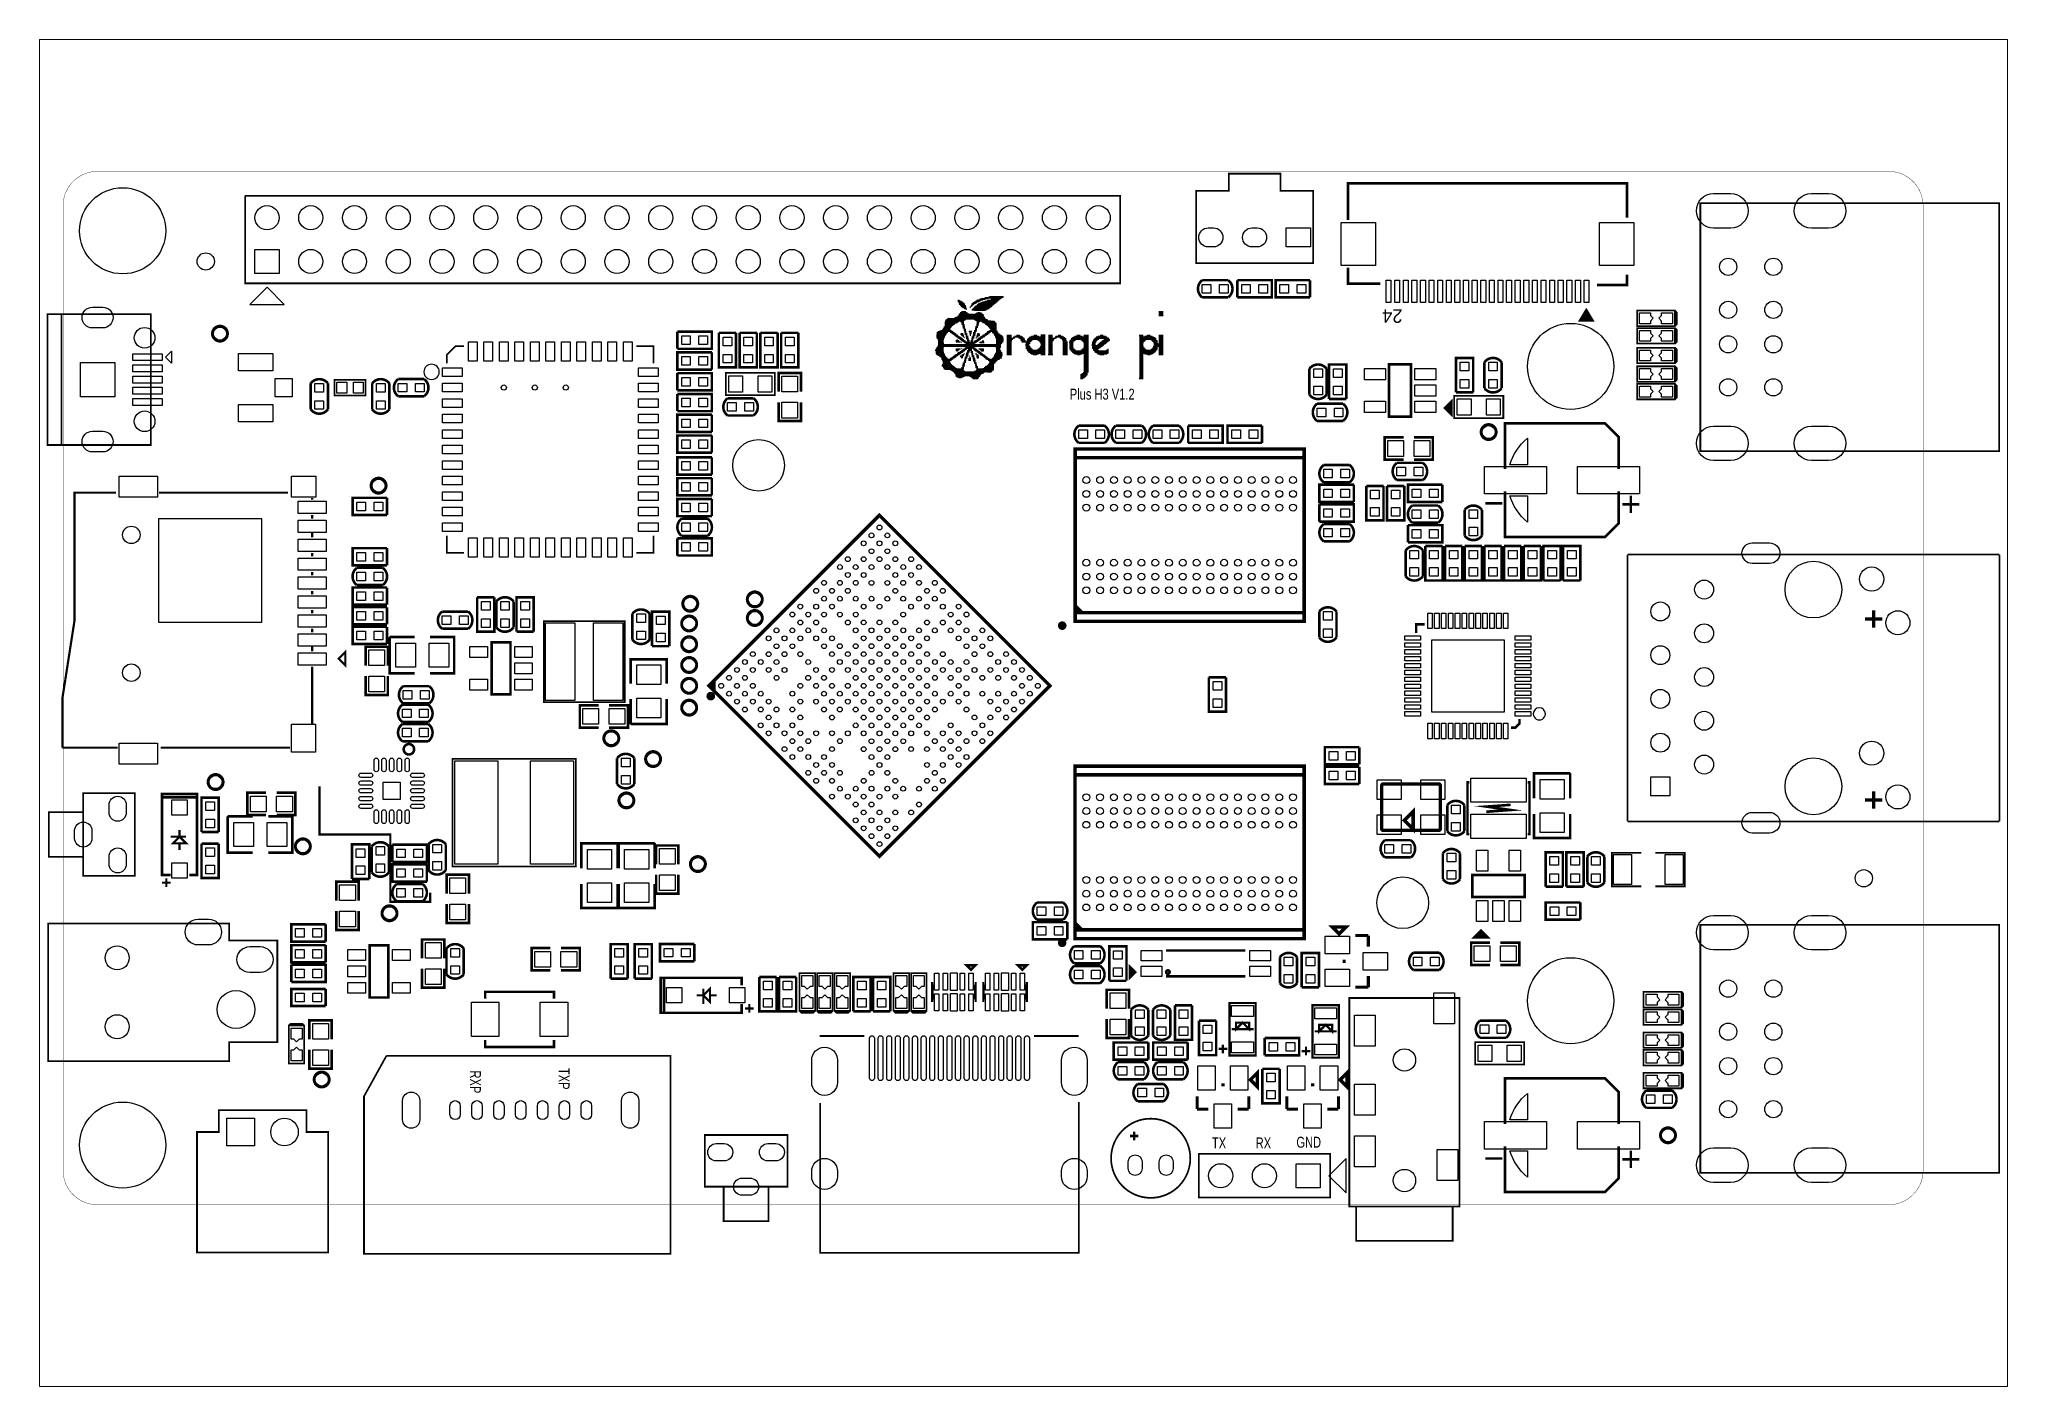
# Paper-space layout '布局1' of a CAD drawing. Extents: x 1.13 to 10.16, y 0.77 to 6.96.
# The model-space entities are those that its viewports show. They can reach past a viewport. Long polylines and large blocks are cut down to what shows.
import ezdxf

# ---------------------------------------------------------------- set-up
doc = ezdxf.new("R2010")
doc.units = 0
doc.header["$MEASUREMENT"] = 0
doc.layers.get('0').update_dxf_attribs({"linetype": 'CONTINUOUS'})
for name, color, linetype in [('BG_OUTLINE', 254, 'CONTINUOUS'), ('BG_SILKSCREEN_TOP', 85, 'CONTINUOUS'), ('PG_SILKSCREEN_TOP', 30, 'CONTINUOUS'), ('PIN_TOP', 1, 'CONTINUOUS')]:
    doc.layers.add(name, color=color, linetype=linetype)

psp = doc.layouts.new('布局1')

msp = doc.modelspace()

# ---------------------------------------------------------------- texts
at = {"layer": 'BG_SILKSCREEN_TOP', "width": 0.76}
for s, p in [('Plus H3 V1.2', (2695, 2234.167)), ('TX', (3020, 522.5)), ('RX', (3120, 522.5)), ('GND', (3213, 524.167))]:
    msp.add_text(s, height=25, dxfattribs=at).set_placement(p)
at = {"layer": 'PG_SILKSCREEN_TOP'}
msp.add_text('24', height=31, rotation=180, dxfattribs=at).set_placement((3455.5, 2440.701))
at = {"layer": 'PG_SILKSCREEN_TOP', "width": 0.76}
for s, p in [('RXP', (1323.858, 700.551)), ('TXP', (1526.614, 706.457))]:
    msp.add_text(s, height=25, rotation=270, dxfattribs=at).set_placement(p)

# ---------------------------------------------------------------- linework, layer by layer
at = {"layer": 'BG_OUTLINE'}
msp.add_lwpolyline([(472.441, 393.701, 0.787, 0.787, 0), (4566.929, 393.701, 0.787, 0.787, 0.414214), (4645.669, 472.441, 0.787, 0.787, 0), (4645.669, 2677.165, 0.787, 0.787, 0.414216), (4566.929, 2755.906, 0.787, 0.787, 0), (472.441, 2755.906, 0.787, 0.787, 0.414215), (393.701, 2677.165, 0.787, 0.787, 0), (393.701, 472.441, 0.787, 0.787, 0.414214), (472.441, 393.701, 0.787, 0.787, 0)], format="xyseb", dxfattribs=at)
at = {"layer": 'BG_SILKSCREEN_TOP'}
for points in [[(2439.5, 2461.5), (2442.5, 2461.5)], [(2439.5, 2460.5), (2443.5, 2460.5)], [(2439.5, 2459.5), (2447.5, 2459.5)], [(2439.5, 2458.5), (2446.5, 2458.5)], [(2441.5, 2457.5), (2449.5, 2457.5)], [(2441.5, 2456.5), (2451.5, 2456.5)], [(2441.5, 2455.5), (2451.5, 2455.5)], [(2442.5, 2454.5), (2453.5, 2454.5)], [(2442.5, 2453.5), (2454.5, 2453.5)], [(2442.5, 2452.5), (2454.5, 2452.5)], [(2442.5, 2430.5), (2464.5, 2430.5)], [(2444.5, 2451.5), (2455.5, 2451.5)], [(2444.5, 2450.5), (2455.5, 2450.5)], [(2444.5, 2433.5), (2459.5, 2433.5)], [(2444.5, 2432.5), (2461.5, 2432.5)], [(2444.5, 2431.5), (2461.5, 2431.5)], [(2445.5, 2449.5), (2457.5, 2449.5)], [(2446.5, 2448.5), (2457.5, 2448.5)], [(2446.5, 2447.5), (2457.5, 2447.5)], [(2447.5, 2435.5), (2457.5, 2435.5)], [(2448.5, 2446.5), (2458.5, 2446.5)], [(2448.5, 2434.5), (2456.5, 2434.5)], [(2450.5, 2445.5), (2458.5, 2445.5)], [(2450.5, 2444.5), (2458.5, 2444.5)], [(2453.5, 2443.5), (2458.5, 2443.5)], [(2454.5, 2442.5), (2458.5, 2442.5)], [(2457.5, 2441.5), (2459.5, 2441.5)], [(2466.5, 2445.5), (2467.5, 2445.5)], [(2466.5, 2444.5), (2467.5, 2444.5)], [(2467.5, 2446.5), (2468.5, 2446.5)], [(2468.5, 2448.5), (2470.5, 2448.5)], [(2468.5, 2447.5), (2470.5, 2447.5)], [(2469.5, 2449.5), (2472.5, 2449.5)], [(2470.5, 2451.5), (2474.5, 2451.5)], [(2470.5, 2450.5), (2473.5, 2450.5)], [(2471.5, 2453.5), (2476.5, 2453.5)], [(2471.5, 2452.5), (2476.5, 2452.5)], [(2471.5, 2440.5), (2504.5, 2440.5)], [(2471.5, 2439.5), (2504.5, 2439.5)], [(2472.5, 2454.5), (2479.5, 2454.5)], [(2472.5, 2441.5), (2507.5, 2441.5)], [(2474.5, 2456.5), (2481.5, 2456.5)], [(2474.5, 2455.5), (2481.5, 2455.5)], [(2474.5, 2443.5), (2510.5, 2443.5)], [(2474.5, 2442.5), (2510.5, 2442.5)], [(2476.5, 2457.5), (2484.5, 2457.5)], [(2476.5, 2445.5), (2512.5, 2445.5)], [(2476.5, 2444.5), (2512.5, 2444.5)], [(2477.5, 2446.5), (2515.5, 2446.5)], [(2477.5, 2438.5), (2500.5, 2438.5)], [(2478.5, 2430.5), (2495.5, 2430.5)], [(2479.5, 2459.5), (2488.5, 2459.5)], [(2479.5, 2458.5), (2487.5, 2458.5)], [(2479.5, 2448.5), (2516.5, 2448.5)], [(2479.5, 2447.5), (2516.5, 2447.5)], [(2481.5, 2460.5), (2491.5, 2460.5)], [(2481.5, 2449.5), (2518.5, 2449.5)], [(2481.5, 2432.5), (2493.5, 2432.5)], [(2481.5, 2431.5), (2493.5, 2431.5)], [(2482.5, 2461.5), (2491.5, 2461.5)], [(2483.5, 2451.5), (2520.5, 2451.5)], [(2483.5, 2450.5), (2519.5, 2450.5)], [(2484.5, 2462.5), (2496.5, 2462.5)], [(2485.5, 2452.5), (2522.5, 2452.5)], [(2485.5, 2433.5), (2488.5, 2433.5)], [(2486.5, 2453.5), (2522.5, 2453.5)], [(2488.5, 2454.5), (2524.5, 2454.5)], [(2489.5, 2464.5), (2501.5, 2464.5)], [(2489.5, 2463.5), (2501.5, 2463.5)], [(2491.5, 2456.5), (2526.5, 2456.5)], [(2491.5, 2455.5), (2525.5, 2455.5)], [(2493.5, 2465.5), (2508.5, 2465.5)], [(2495.5, 2457.5), (2527.5, 2457.5)], [(2500.5, 2467.5), (2539.5, 2467.5)], [(2500.5, 2466.5), (2539.5, 2466.5)], [(2500.5, 2459.5), (2529.5, 2459.5)], [(2500.5, 2458.5), (2529.5, 2458.5)], [(2506.5, 2460.5), (2531.5, 2460.5)], [(2507.5, 2461.5), (2531.5, 2461.5)], [(2508.5, 2468.5), (2542.5, 2468.5)], [(2511.5, 2469.5), (2543.5, 2469.5)], [(2514.5, 2465.5), (2537.5, 2465.5)], [(2514.5, 2464.5), (2535.5, 2464.5)], [(2514.5, 2463.5), (2534.5, 2463.5)], [(2514.5, 2462.5), (2533.5, 2462.5)], [(2898.5, 2435.5), (2908.5, 2435.5)], [(2898.5, 2434.5), (2908.5, 2434.5)], [(2898.5, 2433.5), (2908.5, 2433.5)], [(2898.5, 2432.5), (2908.5, 2432.5)], [(2898.5, 2431.5), (2908.5, 2431.5)], [(2898.5, 2430.5), (2908.5, 2430.5)], [(2391.5, 2387.5), (2414.5, 2387.5)], [(2391.5, 2386.5), (2414.5, 2386.5)], [(2391.5, 2385.5), (2413.5, 2385.5)], [(2393.5, 2389.5), (2415.5, 2389.5)], [(2393.5, 2388.5), (2416.5, 2388.5)], [(2396.5, 2390.5), (2426.5, 2390.5)], [(2399.5, 2391.5), (2424.5, 2391.5)], [(2400.5, 2392.5), (2424.5, 2392.5)], [(2403.5, 2393.5), (2422.5, 2393.5)], [(2404.5, 2395.5), (2421.5, 2395.5)], [(2404.5, 2394.5), (2421.5, 2394.5)], [(2405.5, 2396.5), (2421.5, 2396.5)], [(2406.5, 2397.5), (2421.5, 2397.5)], [(2407.5, 2400.5), (2423.5, 2400.5)], [(2407.5, 2399.5), (2423.5, 2399.5)], [(2407.5, 2398.5), (2422.5, 2398.5)], [(2409.5, 2411.5), (2438.5, 2411.5)], [(2409.5, 2410.5), (2438.5, 2410.5)], [(2409.5, 2409.5), (2435.5, 2409.5)], [(2409.5, 2408.5), (2432.5, 2408.5)], [(2409.5, 2407.5), (2432.5, 2407.5)], [(2409.5, 2406.5), (2430.5, 2406.5)], [(2409.5, 2405.5), (2428.5, 2405.5)], [(2409.5, 2404.5), (2428.5, 2404.5)], [(2409.5, 2403.5), (2426.5, 2403.5)], [(2409.5, 2402.5), (2425.5, 2402.5)], [(2409.5, 2401.5), (2425.5, 2401.5)], [(2410.5, 2414.5), (2452.5, 2414.5)], [(2410.5, 2413.5), (2441.5, 2413.5)], [(2410.5, 2412.5), (2441.5, 2412.5)], [(2411.5, 2416.5), (2454.5, 2416.5)], [(2411.5, 2415.5), (2454.5, 2415.5)], [(2413.5, 2417.5), (2457.5, 2417.5)], [(2415.5, 2419.5), (2502.5, 2419.5)], [(2415.5, 2418.5), (2502.5, 2418.5)], [(2417.5, 2420.5), (2418.5, 2420.5)], [(2421.5, 2389.5), (2428.5, 2389.5)], [(2421.5, 2388.5), (2428.5, 2388.5)], [(2423.5, 2387.5), (2431.5, 2387.5)], [(2424.5, 2386.5), (2430.5, 2386.5)], [(2426.5, 2385.5), (2433.5, 2385.5)], [(2431.5, 2420.5), (2500.5, 2420.5)], [(2432.5, 2421.5), (2500.5, 2421.5)], [(2434.5, 2422.5), (2498.5, 2422.5)], [(2438.5, 2424.5), (2498.5, 2424.5)], [(2438.5, 2423.5), (2498.5, 2423.5)], [(2439.5, 2425.5), (2498.5, 2425.5)], [(2441.5, 2428.5), (2497.5, 2428.5)], [(2441.5, 2427.5), (2497.5, 2427.5)], [(2441.5, 2426.5), (2497.5, 2426.5)], [(2442.5, 2429.5), (2474.5, 2429.5)], [(2445.5, 2413.5), (2450.5, 2413.5)], [(2445.5, 2412.5), (2450.5, 2412.5)], [(2446.5, 2385.5), (2451.5, 2385.5)], [(2447.5, 2411.5), (2450.5, 2411.5)], [(2447.5, 2410.5), (2452.5, 2410.5)], [(2447.5, 2409.5), (2452.5, 2409.5)], [(2447.5, 2408.5), (2452.5, 2408.5)], [(2447.5, 2407.5), (2452.5, 2407.5)], [(2449.5, 2406.5), (2452.5, 2406.5)], [(2449.5, 2405.5), (2454.5, 2405.5)], [(2449.5, 2404.5), (2454.5, 2404.5)], [(2449.5, 2403.5), (2454.5, 2403.5)], [(2449.5, 2402.5), (2454.5, 2402.5)], [(2450.5, 2401.5), (2454.5, 2401.5)], [(2450.5, 2400.5), (2455.5, 2400.5)], [(2450.5, 2399.5), (2455.5, 2399.5)], [(2450.5, 2398.5), (2455.5, 2398.5)], [(2451.5, 2413.5), (2452.5, 2413.5)], [(2451.5, 2412.5), (2452.5, 2412.5)], [(2451.5, 2411.5), (2452.5, 2411.5)], [(2452.5, 2397.5), (2455.5, 2397.5)], [(2452.5, 2396.5), (2455.5, 2396.5)], [(2452.5, 2395.5), (2457.5, 2395.5)], [(2452.5, 2394.5), (2457.5, 2394.5)], [(2452.5, 2393.5), (2457.5, 2393.5)], [(2453.5, 2392.5), (2457.5, 2392.5)], [(2454.5, 2391.5), (2457.5, 2391.5)], [(2454.5, 2390.5), (2458.5, 2390.5)], [(2454.5, 2389.5), (2458.5, 2389.5)], [(2454.5, 2388.5), (2458.5, 2388.5)], [(2455.5, 2387.5), (2458.5, 2387.5)], [(2455.5, 2386.5), (2458.5, 2386.5)], [(2455.5, 2385.5), (2458.5, 2385.5)], [(2459.5, 2385.5), (2460.5, 2385.5)], [(2464.5, 2390.5), (2471.5, 2390.5)], [(2465.5, 2389.5), (2470.5, 2389.5)], [(2465.5, 2388.5), (2470.5, 2388.5)], [(2465.5, 2387.5), (2470.5, 2387.5)], [(2465.5, 2386.5), (2470.5, 2386.5)], [(2466.5, 2385.5), (2469.5, 2385.5)], [(2474.5, 2387.5), (2479.5, 2387.5)], [(2474.5, 2386.5), (2479.5, 2386.5)], [(2474.5, 2385.5), (2479.5, 2385.5)], [(2475.5, 2429.5), (2495.5, 2429.5)], [(2476.5, 2417.5), (2505.5, 2417.5)], [(2476.5, 2392.5), (2481.5, 2392.5)], [(2476.5, 2391.5), (2481.5, 2391.5)], [(2476.5, 2390.5), (2481.5, 2390.5)], [(2476.5, 2389.5), (2480.5, 2389.5)], [(2476.5, 2388.5), (2479.5, 2388.5)], [(2478.5, 2397.5), (2482.5, 2397.5)], [(2478.5, 2396.5), (2482.5, 2396.5)], [(2478.5, 2395.5), (2482.5, 2395.5)], [(2478.5, 2394.5), (2482.5, 2394.5)], [(2478.5, 2393.5), (2481.5, 2393.5)], [(2479.5, 2416.5), (2507.5, 2416.5)], [(2479.5, 2415.5), (2507.5, 2415.5)], [(2479.5, 2401.5), (2484.5, 2401.5)], [(2479.5, 2400.5), (2484.5, 2400.5)], [(2479.5, 2399.5), (2484.5, 2399.5)], [(2479.5, 2398.5), (2482.5, 2398.5)], [(2481.5, 2414.5), (2514.5, 2414.5)], [(2481.5, 2406.5), (2486.5, 2406.5)], [(2481.5, 2405.5), (2486.5, 2405.5)], [(2481.5, 2404.5), (2486.5, 2404.5)], [(2481.5, 2403.5), (2484.5, 2403.5)], [(2481.5, 2402.5), (2484.5, 2402.5)], [(2482.5, 2413.5), (2489.5, 2413.5)], [(2482.5, 2412.5), (2489.5, 2412.5)], [(2482.5, 2411.5), (2487.5, 2411.5)], [(2482.5, 2410.5), (2487.5, 2410.5)], [(2482.5, 2409.5), (2487.5, 2409.5)], [(2482.5, 2408.5), (2487.5, 2408.5)], [(2482.5, 2407.5), (2486.5, 2407.5)], [(2484.5, 2385.5), (2486.5, 2385.5)], [(2493.5, 2413.5), (2522.5, 2413.5)], [(2493.5, 2412.5), (2523.5, 2412.5)], [(2495.5, 2411.5), (2524.5, 2411.5)], [(2496.5, 2410.5), (2524.5, 2410.5)], [(2499.5, 2422.5), (2500.5, 2422.5)], [(2499.5, 2409.5), (2526.5, 2409.5)], [(2501.5, 2408.5), (2526.5, 2408.5)], [(2501.5, 2407.5), (2527.5, 2407.5)], [(2501.5, 2385.5), (2509.5, 2385.5)], [(2503.5, 2406.5), (2527.5, 2406.5)], [(2504.5, 2387.5), (2511.5, 2387.5)], [(2504.5, 2386.5), (2511.5, 2386.5)], [(2505.5, 2405.5), (2527.5, 2405.5)], [(2505.5, 2404.5), (2527.5, 2404.5)], [(2506.5, 2389.5), (2513.5, 2389.5)], [(2506.5, 2388.5), (2513.5, 2388.5)], [(2507.5, 2403.5), (2527.5, 2403.5)], [(2508.5, 2402.5), (2527.5, 2402.5)], [(2508.5, 2401.5), (2527.5, 2401.5)], [(2508.5, 2390.5), (2529.5, 2390.5)], [(2510.5, 2400.5), (2527.5, 2400.5)], [(2510.5, 2399.5), (2527.5, 2399.5)], [(2511.5, 2398.5), (2527.5, 2398.5)], [(2511.5, 2392.5), (2527.5, 2392.5)], [(2511.5, 2391.5), (2527.5, 2391.5)], [(2512.5, 2397.5), (2527.5, 2397.5)], [(2513.5, 2396.5), (2527.5, 2396.5)], [(2513.5, 2395.5), (2527.5, 2395.5)], [(2513.5, 2394.5), (2527.5, 2394.5)], [(2513.5, 2393.5), (2527.5, 2393.5)], [(2517.5, 2389.5), (2529.5, 2389.5)], [(2517.5, 2388.5), (2529.5, 2388.5)], [(2519.5, 2387.5), (2531.5, 2387.5)], [(2519.5, 2386.5), (2530.5, 2386.5)], [(2521.5, 2385.5), (2530.5, 2385.5)], [(2898.5, 2429.5), (2908.5, 2429.5)], [(2898.5, 2428.5), (2908.5, 2428.5)], [(2898.5, 2427.5), (2908.5, 2427.5)], [(2898.5, 2426.5), (2908.5, 2426.5)], [(2387.5, 2347.5), (2406.5, 2347.5)], [(2388.5, 2350.5), (2406.5, 2350.5)], [(2388.5, 2349.5), (2406.5, 2349.5)], [(2388.5, 2348.5), (2406.5, 2348.5)], [(2388.5, 2346.5), (2406.5, 2346.5)], [(2388.5, 2345.5), (2406.5, 2345.5)], [(2388.5, 2344.5), (2406.5, 2344.5)], [(2388.5, 2343.5), (2406.5, 2343.5)], [(2388.5, 2342.5), (2407.5, 2342.5)], [(2388.5, 2341.5), (2407.5, 2341.5)], [(2388.5, 2340.5), (2407.5, 2340.5)], [(2390.5, 2382.5), (2411.5, 2382.5)], [(2390.5, 2381.5), (2410.5, 2381.5)], [(2390.5, 2380.5), (2410.5, 2380.5)], [(2390.5, 2379.5), (2409.5, 2379.5)], [(2390.5, 2378.5), (2409.5, 2378.5)], [(2390.5, 2377.5), (2409.5, 2377.5)], [(2390.5, 2352.5), (2406.5, 2352.5)], [(2390.5, 2351.5), (2406.5, 2351.5)], [(2391.5, 2384.5), (2412.5, 2384.5)], [(2391.5, 2383.5), (2412.5, 2383.5)], [(2391.5, 2376.5), (2408.5, 2376.5)], [(2391.5, 2375.5), (2407.5, 2375.5)], [(2391.5, 2374.5), (2407.5, 2374.5)], [(2391.5, 2353.5), (2406.5, 2353.5)], [(2392.5, 2355.5), (2407.5, 2355.5)], [(2392.5, 2354.5), (2407.5, 2354.5)], [(2393.5, 2373.5), (2407.5, 2373.5)], [(2393.5, 2372.5), (2407.5, 2372.5)], [(2393.5, 2371.5), (2406.5, 2371.5)], [(2393.5, 2357.5), (2537.5, 2357.5)], [(2393.5, 2356.5), (2537.5, 2356.5)], [(2394.5, 2370.5), (2406.5, 2370.5)], [(2394.5, 2369.5), (2406.5, 2369.5)], [(2394.5, 2368.5), (2406.5, 2368.5)], [(2394.5, 2367.5), (2406.5, 2367.5)], [(2394.5, 2366.5), (2406.5, 2366.5)], [(2394.5, 2365.5), (2406.5, 2365.5)], [(2394.5, 2364.5), (2406.5, 2364.5)], [(2394.5, 2363.5), (2407.5, 2363.5)], [(2394.5, 2362.5), (2407.5, 2362.5)], [(2394.5, 2361.5), (2407.5, 2361.5)], [(2394.5, 2360.5), (2537.5, 2360.5)], [(2394.5, 2359.5), (2537.5, 2359.5)], [(2394.5, 2358.5), (2537.5, 2358.5)], [(2428.5, 2384.5), (2435.5, 2384.5)], [(2428.5, 2383.5), (2435.5, 2383.5)], [(2430.5, 2382.5), (2437.5, 2382.5)], [(2432.5, 2381.5), (2439.5, 2381.5)], [(2432.5, 2380.5), (2439.5, 2380.5)], [(2434.5, 2379.5), (2441.5, 2379.5)], [(2434.5, 2369.5), (2441.5, 2369.5)], [(2434.5, 2368.5), (2442.5, 2368.5)], [(2434.5, 2367.5), (2442.5, 2367.5)], [(2434.5, 2350.5), (2445.5, 2350.5)], [(2434.5, 2349.5), (2442.5, 2349.5)], [(2434.5, 2348.5), (2442.5, 2348.5)], [(2434.5, 2347.5), (2440.5, 2347.5)], [(2435.5, 2378.5), (2441.5, 2378.5)], [(2435.5, 2366.5), (2445.5, 2366.5)], [(2435.5, 2346.5), (2439.5, 2346.5)], [(2436.5, 2377.5), (2444.5, 2377.5)], [(2436.5, 2371.5), (2438.5, 2371.5)], [(2436.5, 2370.5), (2438.5, 2370.5)], [(2436.5, 2345.5), (2438.5, 2345.5)], [(2439.5, 2376.5), (2446.5, 2376.5)], [(2439.5, 2375.5), (2446.5, 2375.5)], [(2439.5, 2341.5), (2446.5, 2341.5)], [(2439.5, 2340.5), (2446.5, 2340.5)], [(2441.5, 2374.5), (2448.5, 2374.5)], [(2441.5, 2342.5), (2449.5, 2342.5)], [(2443.5, 2373.5), (2449.5, 2373.5)], [(2443.5, 2372.5), (2450.5, 2372.5)], [(2444.5, 2344.5), (2451.5, 2344.5)], [(2444.5, 2343.5), (2451.5, 2343.5)], [(2445.5, 2384.5), (2450.5, 2384.5)], [(2445.5, 2383.5), (2450.5, 2383.5)], [(2445.5, 2371.5), (2452.5, 2371.5)], [(2446.5, 2382.5), (2451.5, 2382.5)], [(2446.5, 2370.5), (2452.5, 2370.5)], [(2446.5, 2365.5), (2447.5, 2365.5)], [(2446.5, 2351.5), (2447.5, 2351.5)], [(2446.5, 2345.5), (2453.5, 2345.5)], [(2447.5, 2369.5), (2454.5, 2369.5)], [(2448.5, 2381.5), (2452.5, 2381.5)], [(2448.5, 2380.5), (2452.5, 2380.5)], [(2448.5, 2347.5), (2455.5, 2347.5)], [(2448.5, 2346.5), (2455.5, 2346.5)], [(2450.5, 2379.5), (2452.5, 2379.5)], [(2450.5, 2378.5), (2452.5, 2378.5)], [(2450.5, 2368.5), (2456.5, 2368.5)], [(2450.5, 2367.5), (2456.5, 2367.5)], [(2450.5, 2349.5), (2457.5, 2349.5)], [(2450.5, 2348.5), (2457.5, 2348.5)], [(2452.5, 2377.5), (2453.5, 2377.5)], [(2452.5, 2366.5), (2459.5, 2366.5)], [(2452.5, 2350.5), (2459.5, 2350.5)], [(2453.5, 2376.5), (2454.5, 2376.5)], [(2454.5, 2365.5), (2465.5, 2365.5)], [(2454.5, 2364.5), (2472.5, 2364.5)], [(2455.5, 2384.5), (2460.5, 2384.5)], [(2455.5, 2383.5), (2460.5, 2383.5)], [(2455.5, 2352.5), (2470.5, 2352.5)], [(2455.5, 2351.5), (2461.5, 2351.5)], [(2457.5, 2382.5), (2460.5, 2382.5)], [(2457.5, 2381.5), (2460.5, 2381.5)], [(2457.5, 2380.5), (2460.5, 2380.5)], [(2457.5, 2379.5), (2462.5, 2379.5)], [(2457.5, 2378.5), (2462.5, 2378.5)], [(2457.5, 2363.5), (2477.5, 2363.5)], [(2457.5, 2362.5), (2476.5, 2362.5)], [(2457.5, 2361.5), (2476.5, 2361.5)], [(2457.5, 2355.5), (2475.5, 2355.5)], [(2457.5, 2354.5), (2474.5, 2354.5)], [(2457.5, 2353.5), (2474.5, 2353.5)], [(2458.5, 2377.5), (2462.5, 2377.5)], [(2458.5, 2376.5), (2462.5, 2376.5)], [(2458.5, 2375.5), (2462.5, 2375.5)], [(2458.5, 2374.5), (2463.5, 2374.5)], [(2458.5, 2340.5), (2463.5, 2340.5)], [(2459.5, 2373.5), (2463.5, 2373.5)], [(2459.5, 2372.5), (2463.5, 2372.5)], [(2459.5, 2341.5), (2463.5, 2341.5)], [(2460.5, 2371.5), (2463.5, 2371.5)], [(2460.5, 2370.5), (2464.5, 2370.5)], [(2460.5, 2369.5), (2465.5, 2369.5)], [(2460.5, 2345.5), (2465.5, 2345.5)], [(2460.5, 2344.5), (2465.5, 2344.5)], [(2460.5, 2343.5), (2465.5, 2343.5)], [(2460.5, 2342.5), (2463.5, 2342.5)], [(2461.5, 2368.5), (2465.5, 2368.5)], [(2461.5, 2346.5), (2465.5, 2346.5)], [(2462.5, 2367.5), (2465.5, 2367.5)], [(2462.5, 2366.5), (2465.5, 2366.5)], [(2462.5, 2349.5), (2471.5, 2349.5)], [(2462.5, 2348.5), (2471.5, 2348.5)], [(2462.5, 2347.5), (2471.5, 2347.5)], [(2463.5, 2351.5), (2470.5, 2351.5)], [(2463.5, 2350.5), (2470.5, 2350.5)], [(2466.5, 2384.5), (2468.5, 2384.5)], [(2466.5, 2383.5), (2468.5, 2383.5)], [(2466.5, 2382.5), (2468.5, 2382.5)], [(2467.5, 2381.5), (2468.5, 2381.5)], [(2467.5, 2365.5), (2472.5, 2365.5)], [(2468.5, 2368.5), (2473.5, 2368.5)], [(2468.5, 2367.5), (2473.5, 2367.5)], [(2468.5, 2366.5), (2472.5, 2366.5)], [(2468.5, 2346.5), (2471.5, 2346.5)], [(2468.5, 2345.5), (2471.5, 2345.5)], [(2468.5, 2344.5), (2473.5, 2344.5)], [(2468.5, 2343.5), (2473.5, 2343.5)], [(2468.5, 2342.5), (2469.5, 2342.5)], [(2469.5, 2369.5), (2473.5, 2369.5)], [(2470.5, 2373.5), (2474.5, 2373.5)], [(2470.5, 2372.5), (2474.5, 2372.5)], [(2470.5, 2371.5), (2474.5, 2371.5)], [(2470.5, 2370.5), (2474.5, 2370.5)], [(2470.5, 2342.5), (2473.5, 2342.5)], [(2470.5, 2341.5), (2473.5, 2341.5)], [(2470.5, 2340.5), (2473.5, 2340.5)], [(2471.5, 2377.5), (2476.5, 2377.5)], [(2471.5, 2376.5), (2476.5, 2376.5)], [(2471.5, 2375.5), (2476.5, 2375.5)], [(2471.5, 2374.5), (2474.5, 2374.5)], [(2471.5, 2352.5), (2478.5, 2352.5)], [(2472.5, 2378.5), (2476.5, 2378.5)], [(2472.5, 2351.5), (2478.5, 2351.5)], [(2473.5, 2382.5), (2478.5, 2382.5)], [(2473.5, 2381.5), (2478.5, 2381.5)], [(2473.5, 2380.5), (2478.5, 2380.5)], [(2473.5, 2379.5), (2476.5, 2379.5)], [(2473.5, 2365.5), (2479.5, 2365.5)], [(2473.5, 2364.5), (2480.5, 2364.5)], [(2474.5, 2384.5), (2478.5, 2384.5)], [(2474.5, 2383.5), (2478.5, 2383.5)], [(2474.5, 2350.5), (2480.5, 2350.5)], [(2475.5, 2366.5), (2482.5, 2366.5)], [(2475.5, 2348.5), (2482.5, 2348.5)], [(2476.5, 2349.5), (2482.5, 2349.5)], [(2477.5, 2368.5), (2484.5, 2368.5)], [(2477.5, 2367.5), (2484.5, 2367.5)], [(2477.5, 2347.5), (2484.5, 2347.5)], [(2478.5, 2346.5), (2484.5, 2346.5)], [(2479.5, 2369.5), (2487.5, 2369.5)], [(2479.5, 2345.5), (2487.5, 2345.5)], [(2480.5, 2375.5), (2481.5, 2375.5)], [(2481.5, 2379.5), (2485.5, 2379.5)], [(2481.5, 2378.5), (2485.5, 2378.5)], [(2481.5, 2377.5), (2483.5, 2377.5)], [(2482.5, 2381.5), (2487.5, 2381.5)], [(2482.5, 2380.5), (2488.5, 2380.5)], [(2482.5, 2371.5), (2489.5, 2371.5)], [(2482.5, 2370.5), (2488.5, 2370.5)], [(2482.5, 2344.5), (2489.5, 2344.5)], [(2482.5, 2343.5), (2489.5, 2343.5)], [(2483.5, 2384.5), (2488.5, 2384.5)], [(2483.5, 2383.5), (2489.5, 2383.5)], [(2483.5, 2382.5), (2489.5, 2382.5)], [(2484.5, 2373.5), (2491.5, 2373.5)], [(2484.5, 2372.5), (2491.5, 2372.5)], [(2484.5, 2342.5), (2491.5, 2342.5)], [(2486.5, 2374.5), (2493.5, 2374.5)], [(2486.5, 2341.5), (2492.5, 2341.5)], [(2486.5, 2340.5), (2493.5, 2340.5)], [(2487.5, 2350.5), (2497.5, 2350.5)], [(2488.5, 2375.5), (2495.5, 2375.5)], [(2488.5, 2364.5), (2499.5, 2364.5)], [(2489.5, 2376.5), (2495.5, 2376.5)], [(2489.5, 2365.5), (2498.5, 2365.5)], [(2489.5, 2349.5), (2498.5, 2349.5)], [(2489.5, 2348.5), (2498.5, 2348.5)], [(2490.5, 2377.5), (2498.5, 2377.5)], [(2491.5, 2366.5), (2498.5, 2366.5)], [(2491.5, 2347.5), (2498.5, 2347.5)], [(2492.5, 2346.5), (2497.5, 2346.5)], [(2493.5, 2379.5), (2500.5, 2379.5)], [(2493.5, 2378.5), (2500.5, 2378.5)], [(2493.5, 2345.5), (2497.5, 2345.5)], [(2494.5, 2368.5), (2498.5, 2368.5)], [(2494.5, 2367.5), (2498.5, 2367.5)], [(2495.5, 2381.5), (2502.5, 2381.5)], [(2495.5, 2380.5), (2502.5, 2380.5)], [(2497.5, 2382.5), (2505.5, 2382.5)], [(2500.5, 2384.5), (2507.5, 2384.5)], [(2500.5, 2383.5), (2507.5, 2383.5)], [(2522.5, 2384.5), (2534.5, 2384.5)], [(2522.5, 2383.5), (2534.5, 2383.5)], [(2522.5, 2382.5), (2536.5, 2382.5)], [(2523.5, 2381.5), (2538.5, 2381.5)], [(2524.5, 2380.5), (2539.5, 2380.5)], [(2524.5, 2379.5), (2541.5, 2379.5)], [(2524.5, 2378.5), (2541.5, 2378.5)], [(2524.5, 2377.5), (2542.5, 2377.5)], [(2524.5, 2355.5), (2537.5, 2355.5)], [(2524.5, 2340.5), (2540.5, 2340.5)], [(2525.5, 2376.5), (2542.5, 2376.5)], [(2526.5, 2375.5), (2542.5, 2375.5)], [(2526.5, 2374.5), (2542.5, 2374.5)], [(2526.5, 2373.5), (2543.5, 2373.5)], [(2526.5, 2372.5), (2543.5, 2372.5)], [(2526.5, 2371.5), (2543.5, 2371.5)], [(2526.5, 2370.5), (2543.5, 2370.5)], [(2526.5, 2369.5), (2543.5, 2369.5)], [(2526.5, 2368.5), (2542.5, 2368.5)], [(2526.5, 2367.5), (2542.5, 2367.5)], [(2526.5, 2366.5), (2542.5, 2366.5)], [(2526.5, 2365.5), (2540.5, 2365.5)], [(2526.5, 2364.5), (2540.5, 2364.5)], [(2526.5, 2363.5), (2539.5, 2363.5)], [(2526.5, 2362.5), (2538.5, 2362.5)], [(2526.5, 2361.5), (2538.5, 2361.5)], [(2526.5, 2354.5), (2537.5, 2354.5)], [(2526.5, 2353.5), (2536.5, 2353.5)], [(2526.5, 2352.5), (2535.5, 2352.5)], [(2526.5, 2351.5), (2535.5, 2351.5)], [(2526.5, 2350.5), (2535.5, 2350.5)], [(2526.5, 2349.5), (2535.5, 2349.5)], [(2526.5, 2348.5), (2535.5, 2348.5)], [(2526.5, 2347.5), (2537.5, 2347.5)], [(2526.5, 2346.5), (2537.5, 2346.5)], [(2526.5, 2345.5), (2537.5, 2345.5)], [(2526.5, 2344.5), (2538.5, 2344.5)], [(2526.5, 2343.5), (2538.5, 2343.5)], [(2526.5, 2342.5), (2538.5, 2342.5)], [(2526.5, 2341.5), (2540.5, 2341.5)], [(2551.5, 2381.5), (2561.5, 2381.5)], [(2551.5, 2380.5), (2561.5, 2380.5)], [(2551.5, 2379.5), (2561.5, 2379.5)], [(2551.5, 2378.5), (2561.5, 2378.5)], [(2551.5, 2377.5), (2561.5, 2377.5)], [(2551.5, 2376.5), (2561.5, 2376.5)], [(2551.5, 2375.5), (2561.5, 2375.5)], [(2551.5, 2374.5), (2566.5, 2374.5)], [(2551.5, 2373.5), (2564.5, 2373.5)], [(2551.5, 2372.5), (2564.5, 2372.5)], [(2551.5, 2371.5), (2562.5, 2371.5)], [(2551.5, 2370.5), (2562.5, 2370.5)], [(2551.5, 2369.5), (2562.5, 2369.5)], [(2551.5, 2368.5), (2561.5, 2368.5)], [(2551.5, 2367.5), (2561.5, 2367.5)], [(2551.5, 2366.5), (2561.5, 2366.5)], [(2551.5, 2365.5), (2561.5, 2365.5)], [(2551.5, 2364.5), (2561.5, 2364.5)], [(2551.5, 2363.5), (2561.5, 2363.5)], [(2551.5, 2362.5), (2561.5, 2362.5)], [(2551.5, 2361.5), (2561.5, 2361.5)], [(2551.5, 2360.5), (2561.5, 2360.5)], [(2551.5, 2359.5), (2561.5, 2359.5)], [(2551.5, 2358.5), (2561.5, 2358.5)], [(2551.5, 2357.5), (2561.5, 2357.5)], [(2551.5, 2356.5), (2561.5, 2356.5)], [(2551.5, 2355.5), (2561.5, 2355.5)], [(2551.5, 2354.5), (2561.5, 2354.5)], [(2551.5, 2353.5), (2561.5, 2353.5)], [(2551.5, 2352.5), (2561.5, 2352.5)], [(2551.5, 2351.5), (2561.5, 2351.5)], [(2551.5, 2350.5), (2561.5, 2350.5)], [(2551.5, 2349.5), (2561.5, 2349.5)], [(2551.5, 2348.5), (2561.5, 2348.5)], [(2551.5, 2347.5), (2561.5, 2347.5)], [(2551.5, 2346.5), (2561.5, 2346.5)], [(2551.5, 2345.5), (2561.5, 2345.5)], [(2551.5, 2344.5), (2561.5, 2344.5)], [(2551.5, 2343.5), (2561.5, 2343.5)], [(2551.5, 2342.5), (2561.5, 2342.5)], [(2551.5, 2341.5), (2561.5, 2341.5)], [(2551.5, 2340.5), (2561.5, 2340.5)], [(2565.5, 2376.5), (2569.5, 2376.5)], [(2565.5, 2375.5), (2569.5, 2375.5)], [(2566.5, 2377.5), (2587.5, 2377.5)], [(2569.5, 2379.5), (2584.5, 2379.5)], [(2569.5, 2378.5), (2584.5, 2378.5)], [(2573.5, 2381.5), (2579.5, 2381.5)], [(2573.5, 2380.5), (2580.5, 2380.5)], [(2577.5, 2376.5), (2588.5, 2376.5)], [(2578.5, 2375.5), (2588.5, 2375.5)], [(2580.5, 2374.5), (2590.5, 2374.5)], [(2582.5, 2373.5), (2591.5, 2373.5)], [(2582.5, 2372.5), (2591.5, 2372.5)], [(2583.5, 2371.5), (2591.5, 2371.5)], [(2583.5, 2370.5), (2592.5, 2370.5)], [(2583.5, 2369.5), (2593.5, 2369.5)], [(2585.5, 2368.5), (2593.5, 2368.5)], [(2585.5, 2367.5), (2593.5, 2367.5)], [(2585.5, 2366.5), (2604.5, 2366.5)], [(2593.5, 2360.5), (2602.5, 2360.5)], [(2593.5, 2359.5), (2602.5, 2359.5)], [(2593.5, 2358.5), (2602.5, 2358.5)], [(2594.5, 2365.5), (2604.5, 2365.5)], [(2594.5, 2364.5), (2604.5, 2364.5)], [(2594.5, 2363.5), (2604.5, 2363.5)], [(2594.5, 2362.5), (2602.5, 2362.5)], [(2594.5, 2361.5), (2602.5, 2361.5)], [(2594.5, 2357.5), (2602.5, 2357.5)], [(2594.5, 2356.5), (2604.5, 2356.5)], [(2594.5, 2355.5), (2604.5, 2355.5)], [(2594.5, 2354.5), (2604.5, 2354.5)], [(2594.5, 2353.5), (2604.5, 2353.5)], [(2594.5, 2352.5), (2606.5, 2352.5)], [(2594.5, 2351.5), (2606.5, 2351.5)], [(2596.5, 2369.5), (2608.5, 2369.5)], [(2596.5, 2368.5), (2606.5, 2368.5)], [(2596.5, 2367.5), (2606.5, 2367.5)], [(2596.5, 2350.5), (2608.5, 2350.5)], [(2596.5, 2349.5), (2609.5, 2349.5)], [(2596.5, 2348.5), (2609.5, 2348.5)], [(2597.5, 2371.5), (2609.5, 2371.5)], [(2597.5, 2370.5), (2609.5, 2370.5)], [(2597.5, 2347.5), (2638.5, 2347.5)], [(2598.5, 2346.5), (2638.5, 2346.5)], [(2599.5, 2373.5), (2638.5, 2373.5)], [(2599.5, 2372.5), (2638.5, 2372.5)], [(2599.5, 2345.5), (2638.5, 2345.5)], [(2600.5, 2374.5), (2638.5, 2374.5)], [(2600.5, 2344.5), (2638.5, 2344.5)], [(2600.5, 2343.5), (2638.5, 2343.5)], [(2601.5, 2342.5), (2638.5, 2342.5)], [(2602.5, 2376.5), (2638.5, 2376.5)], [(2602.5, 2375.5), (2638.5, 2375.5)], [(2603.5, 2377.5), (2638.5, 2377.5)], [(2604.5, 2341.5), (2638.5, 2341.5)], [(2604.5, 2340.5), (2638.5, 2340.5)], [(2607.5, 2379.5), (2624.5, 2379.5)], [(2607.5, 2378.5), (2623.5, 2378.5)], [(2612.5, 2381.5), (2619.5, 2381.5)], [(2612.5, 2380.5), (2619.5, 2380.5)], [(2621.5, 2371.5), (2638.5, 2371.5)], [(2621.5, 2370.5), (2638.5, 2370.5)], [(2621.5, 2349.5), (2638.5, 2349.5)], [(2621.5, 2348.5), (2638.5, 2348.5)], [(2623.5, 2369.5), (2638.5, 2369.5)], [(2623.5, 2350.5), (2638.5, 2350.5)], [(2625.5, 2368.5), (2638.5, 2368.5)], [(2625.5, 2367.5), (2638.5, 2367.5)], [(2625.5, 2352.5), (2638.5, 2352.5)], [(2625.5, 2351.5), (2638.5, 2351.5)], [(2626.5, 2366.5), (2638.5, 2366.5)], [(2626.5, 2353.5), (2638.5, 2353.5)], [(2627.5, 2365.5), (2638.5, 2365.5)], [(2627.5, 2364.5), (2638.5, 2364.5)], [(2627.5, 2355.5), (2638.5, 2355.5)], [(2627.5, 2354.5), (2638.5, 2354.5)], [(2628.5, 2382.5), (2638.5, 2382.5)], [(2628.5, 2381.5), (2638.5, 2381.5)], [(2628.5, 2380.5), (2638.5, 2380.5)], [(2628.5, 2379.5), (2638.5, 2379.5)], [(2628.5, 2378.5), (2638.5, 2378.5)], [(2628.5, 2363.5), (2638.5, 2363.5)], [(2628.5, 2362.5), (2638.5, 2362.5)], [(2628.5, 2361.5), (2638.5, 2361.5)], [(2628.5, 2360.5), (2638.5, 2360.5)], [(2628.5, 2359.5), (2638.5, 2359.5)], [(2628.5, 2358.5), (2638.5, 2358.5)], [(2628.5, 2357.5), (2638.5, 2357.5)], [(2628.5, 2356.5), (2638.5, 2356.5)], [(2646.5, 2381.5), (2655.5, 2381.5)], [(2646.5, 2380.5), (2655.5, 2380.5)], [(2646.5, 2379.5), (2655.5, 2379.5)], [(2646.5, 2378.5), (2655.5, 2378.5)], [(2646.5, 2377.5), (2655.5, 2377.5)], [(2646.5, 2376.5), (2655.5, 2376.5)], [(2646.5, 2375.5), (2655.5, 2375.5)], [(2646.5, 2374.5), (2661.5, 2374.5)], [(2646.5, 2373.5), (2659.5, 2373.5)], [(2646.5, 2372.5), (2659.5, 2372.5)], [(2646.5, 2371.5), (2657.5, 2371.5)], [(2646.5, 2370.5), (2657.5, 2370.5)], [(2646.5, 2369.5), (2657.5, 2369.5)], [(2646.5, 2368.5), (2655.5, 2368.5)], [(2646.5, 2367.5), (2655.5, 2367.5)], [(2646.5, 2366.5), (2655.5, 2366.5)], [(2646.5, 2365.5), (2655.5, 2365.5)], [(2646.5, 2364.5), (2655.5, 2364.5)], [(2646.5, 2363.5), (2655.5, 2363.5)], [(2646.5, 2362.5), (2655.5, 2362.5)], [(2646.5, 2361.5), (2655.5, 2361.5)], [(2646.5, 2360.5), (2655.5, 2360.5)], [(2646.5, 2359.5), (2655.5, 2359.5)], [(2646.5, 2358.5), (2655.5, 2358.5)], [(2646.5, 2357.5), (2655.5, 2357.5)], [(2646.5, 2356.5), (2655.5, 2356.5)], [(2646.5, 2355.5), (2655.5, 2355.5)], [(2646.5, 2354.5), (2655.5, 2354.5)], [(2646.5, 2353.5), (2655.5, 2353.5)], [(2646.5, 2352.5), (2655.5, 2352.5)], [(2646.5, 2351.5), (2655.5, 2351.5)], [(2646.5, 2350.5), (2655.5, 2350.5)], [(2646.5, 2349.5), (2655.5, 2349.5)], [(2646.5, 2348.5), (2655.5, 2348.5)], [(2646.5, 2347.5), (2655.5, 2347.5)], [(2646.5, 2346.5), (2655.5, 2346.5)], [(2646.5, 2345.5), (2655.5, 2345.5)], [(2646.5, 2344.5), (2655.5, 2344.5)], [(2646.5, 2343.5), (2655.5, 2343.5)], [(2646.5, 2342.5), (2655.5, 2342.5)], [(2646.5, 2341.5), (2655.5, 2341.5)], [(2646.5, 2340.5), (2655.5, 2340.5)], [(2660.5, 2376.5), (2664.5, 2376.5)], [(2660.5, 2375.5), (2664.5, 2375.5)], [(2661.5, 2377.5), (2681.5, 2377.5)], [(2663.5, 2379.5), (2678.5, 2379.5)], [(2663.5, 2378.5), (2678.5, 2378.5)], [(2668.5, 2381.5), (2673.5, 2381.5)], [(2668.5, 2380.5), (2674.5, 2380.5)], [(2672.5, 2376.5), (2683.5, 2376.5)], [(2672.5, 2375.5), (2683.5, 2375.5)], [(2674.5, 2374.5), (2684.5, 2374.5)], [(2676.5, 2373.5), (2686.5, 2373.5)], [(2676.5, 2372.5), (2686.5, 2372.5)], [(2677.5, 2371.5), (2686.5, 2371.5)], [(2678.5, 2370.5), (2686.5, 2370.5)], [(2679.5, 2369.5), (2687.5, 2369.5)], [(2679.5, 2368.5), (2687.5, 2368.5)], [(2679.5, 2367.5), (2687.5, 2367.5)], [(2679.5, 2366.5), (2689.5, 2366.5)], [(2679.5, 2365.5), (2689.5, 2365.5)], [(2679.5, 2364.5), (2689.5, 2364.5)], [(2679.5, 2363.5), (2689.5, 2363.5)], [(2679.5, 2362.5), (2689.5, 2362.5)], [(2679.5, 2361.5), (2689.5, 2361.5)], [(2679.5, 2360.5), (2689.5, 2360.5)], [(2679.5, 2359.5), (2689.5, 2359.5)], [(2679.5, 2358.5), (2689.5, 2358.5)], [(2679.5, 2357.5), (2689.5, 2357.5)], [(2679.5, 2356.5), (2689.5, 2356.5)], [(2679.5, 2355.5), (2689.5, 2355.5)], [(2679.5, 2354.5), (2689.5, 2354.5)], [(2679.5, 2353.5), (2689.5, 2353.5)], [(2679.5, 2352.5), (2689.5, 2352.5)], [(2679.5, 2351.5), (2689.5, 2351.5)], [(2679.5, 2350.5), (2689.5, 2350.5)], [(2679.5, 2349.5), (2689.5, 2349.5)], [(2679.5, 2348.5), (2689.5, 2348.5)], [(2679.5, 2347.5), (2689.5, 2347.5)], [(2679.5, 2346.5), (2689.5, 2346.5)], [(2679.5, 2345.5), (2689.5, 2345.5)], [(2679.5, 2344.5), (2689.5, 2344.5)], [(2679.5, 2343.5), (2689.5, 2343.5)], [(2679.5, 2342.5), (2689.5, 2342.5)], [(2679.5, 2341.5), (2689.5, 2341.5)], [(2679.5, 2340.5), (2689.5, 2340.5)], [(2693.5, 2366.5), (2703.5, 2366.5)], [(2694.5, 2365.5), (2702.5, 2365.5)], [(2694.5, 2364.5), (2702.5, 2364.5)], [(2694.5, 2363.5), (2702.5, 2363.5)], [(2694.5, 2362.5), (2702.5, 2362.5)], [(2694.5, 2361.5), (2702.5, 2361.5)], [(2694.5, 2360.5), (2702.5, 2360.5)], [(2694.5, 2359.5), (2702.5, 2359.5)], [(2694.5, 2358.5), (2702.5, 2358.5)], [(2694.5, 2357.5), (2702.5, 2357.5)], [(2694.5, 2356.5), (2702.5, 2356.5)], [(2694.5, 2355.5), (2702.5, 2355.5)], [(2694.5, 2354.5), (2702.5, 2354.5)], [(2694.5, 2353.5), (2702.5, 2353.5)], [(2694.5, 2352.5), (2703.5, 2352.5)], [(2694.5, 2351.5), (2703.5, 2351.5)], [(2695.5, 2369.5), (2706.5, 2369.5)], [(2695.5, 2368.5), (2703.5, 2368.5)], [(2695.5, 2367.5), (2703.5, 2367.5)], [(2695.5, 2350.5), (2703.5, 2350.5)], [(2695.5, 2349.5), (2705.5, 2349.5)], [(2695.5, 2348.5), (2706.5, 2348.5)], [(2697.5, 2371.5), (2708.5, 2371.5)], [(2697.5, 2370.5), (2708.5, 2370.5)], [(2697.5, 2347.5), (2708.5, 2347.5)], [(2697.5, 2346.5), (2708.5, 2346.5)], [(2698.5, 2373.5), (2737.5, 2373.5)], [(2698.5, 2372.5), (2737.5, 2372.5)], [(2698.5, 2345.5), (2737.5, 2345.5)], [(2699.5, 2374.5), (2737.5, 2374.5)], [(2700.5, 2344.5), (2737.5, 2344.5)], [(2700.5, 2343.5), (2737.5, 2343.5)], [(2701.5, 2376.5), (2737.5, 2376.5)], [(2701.5, 2375.5), (2737.5, 2375.5)], [(2701.5, 2342.5), (2737.5, 2342.5)], [(2703.5, 2377.5), (2737.5, 2377.5)], [(2703.5, 2341.5), (2737.5, 2341.5)], [(2703.5, 2340.5), (2737.5, 2340.5)], [(2706.5, 2379.5), (2723.5, 2379.5)], [(2706.5, 2378.5), (2723.5, 2378.5)], [(2711.5, 2381.5), (2718.5, 2381.5)], [(2711.5, 2380.5), (2718.5, 2380.5)], [(2720.5, 2371.5), (2737.5, 2371.5)], [(2720.5, 2347.5), (2737.5, 2347.5)], [(2721.5, 2370.5), (2737.5, 2370.5)], [(2721.5, 2346.5), (2737.5, 2346.5)], [(2722.5, 2369.5), (2737.5, 2369.5)], [(2722.5, 2348.5), (2737.5, 2348.5)], [(2723.5, 2349.5), (2737.5, 2349.5)], [(2724.5, 2368.5), (2737.5, 2368.5)], [(2724.5, 2367.5), (2737.5, 2367.5)], [(2724.5, 2350.5), (2737.5, 2350.5)], [(2725.5, 2366.5), (2737.5, 2366.5)], [(2726.5, 2352.5), (2737.5, 2352.5)], [(2726.5, 2351.5), (2737.5, 2351.5)], [(2727.5, 2381.5), (2737.5, 2381.5)], [(2727.5, 2380.5), (2737.5, 2380.5)], [(2727.5, 2379.5), (2737.5, 2379.5)], [(2727.5, 2378.5), (2737.5, 2378.5)], [(2727.5, 2365.5), (2737.5, 2365.5)], [(2727.5, 2364.5), (2737.5, 2364.5)], [(2727.5, 2363.5), (2737.5, 2363.5)], [(2727.5, 2362.5), (2737.5, 2362.5)], [(2727.5, 2361.5), (2737.5, 2361.5)], [(2727.5, 2360.5), (2737.5, 2360.5)], [(2727.5, 2359.5), (2737.5, 2359.5)], [(2727.5, 2358.5), (2737.5, 2358.5)], [(2727.5, 2357.5), (2737.5, 2357.5)], [(2727.5, 2356.5), (2737.5, 2356.5)], [(2727.5, 2355.5), (2737.5, 2355.5)], [(2727.5, 2354.5), (2737.5, 2354.5)], [(2727.5, 2353.5), (2737.5, 2353.5)], [(2745.5, 2360.5), (2753.5, 2360.5)], [(2745.5, 2359.5), (2753.5, 2359.5)], [(2745.5, 2358.5), (2753.5, 2358.5)], [(2746.5, 2366.5), (2755.5, 2366.5)], [(2746.5, 2365.5), (2753.5, 2365.5)], [(2746.5, 2364.5), (2753.5, 2364.5)], [(2746.5, 2363.5), (2753.5, 2363.5)], [(2746.5, 2362.5), (2753.5, 2362.5)], [(2746.5, 2361.5), (2753.5, 2361.5)], [(2746.5, 2357.5), (2769.5, 2357.5)], [(2746.5, 2356.5), (2769.5, 2356.5)], [(2746.5, 2355.5), (2766.5, 2355.5)], [(2746.5, 2354.5), (2766.5, 2354.5)], [(2746.5, 2353.5), (2765.5, 2353.5)], [(2746.5, 2352.5), (2762.5, 2352.5)], [(2746.5, 2351.5), (2762.5, 2351.5)], [(2748.5, 2369.5), (2756.5, 2369.5)], [(2748.5, 2368.5), (2755.5, 2368.5)], [(2748.5, 2367.5), (2754.5, 2367.5)], [(2748.5, 2350.5), (2759.5, 2350.5)], [(2748.5, 2349.5), (2759.5, 2349.5)], [(2748.5, 2348.5), (2759.5, 2348.5)], [(2749.5, 2371.5), (2758.5, 2371.5)], [(2749.5, 2370.5), (2758.5, 2370.5)], [(2749.5, 2347.5), (2761.5, 2347.5)], [(2750.5, 2346.5), (2761.5, 2346.5)], [(2751.5, 2373.5), (2761.5, 2373.5)], [(2751.5, 2372.5), (2761.5, 2372.5)], [(2751.5, 2345.5), (2783.5, 2345.5)], [(2752.5, 2374.5), (2784.5, 2374.5)], [(2752.5, 2344.5), (2783.5, 2344.5)], [(2752.5, 2343.5), (2783.5, 2343.5)], [(2753.5, 2342.5), (2783.5, 2342.5)], [(2754.5, 2376.5), (2781.5, 2376.5)], [(2754.5, 2375.5), (2781.5, 2375.5)], [(2755.5, 2377.5), (2779.5, 2377.5)], [(2756.5, 2341.5), (2782.5, 2341.5)], [(2756.5, 2340.5), (2782.5, 2340.5)], [(2757.5, 2358.5), (2771.5, 2358.5)], [(2759.5, 2379.5), (2776.5, 2379.5)], [(2759.5, 2378.5), (2776.5, 2378.5)], [(2759.5, 2360.5), (2772.5, 2360.5)], [(2759.5, 2359.5), (2772.5, 2359.5)], [(2760.5, 2361.5), (2775.5, 2361.5)], [(2762.5, 2363.5), (2777.5, 2363.5)], [(2762.5, 2362.5), (2776.5, 2362.5)], [(2764.5, 2381.5), (2771.5, 2381.5)], [(2764.5, 2380.5), (2771.5, 2380.5)], [(2764.5, 2364.5), (2779.5, 2364.5)], [(2765.5, 2365.5), (2779.5, 2365.5)], [(2767.5, 2366.5), (2781.5, 2366.5)], [(2768.5, 2368.5), (2782.5, 2368.5)], [(2768.5, 2367.5), (2782.5, 2367.5)], [(2770.5, 2369.5), (2785.5, 2369.5)], [(2772.5, 2373.5), (2783.5, 2373.5)], [(2772.5, 2372.5), (2785.5, 2372.5)], [(2772.5, 2371.5), (2785.5, 2371.5)], [(2772.5, 2370.5), (2786.5, 2370.5)], [(2778.5, 2347.5), (2783.5, 2347.5)], [(2778.5, 2346.5), (2783.5, 2346.5)], [(2781.5, 2349.5), (2783.5, 2349.5)], [(2781.5, 2348.5), (2783.5, 2348.5)], [(2853.5, 2381.5), (2862.5, 2381.5)], [(2853.5, 2380.5), (2862.5, 2380.5)], [(2854.5, 2379.5), (2862.5, 2379.5)], [(2854.5, 2378.5), (2862.5, 2378.5)], [(2854.5, 2377.5), (2886.5, 2377.5)], [(2854.5, 2376.5), (2889.5, 2376.5)], [(2854.5, 2375.5), (2889.5, 2375.5)], [(2854.5, 2374.5), (2891.5, 2374.5)], [(2854.5, 2373.5), (2890.5, 2373.5)], [(2854.5, 2372.5), (2892.5, 2372.5)], [(2854.5, 2371.5), (2869.5, 2371.5)], [(2854.5, 2370.5), (2868.5, 2370.5)], [(2854.5, 2369.5), (2867.5, 2369.5)], [(2854.5, 2368.5), (2865.5, 2368.5)], [(2854.5, 2367.5), (2865.5, 2367.5)], [(2854.5, 2366.5), (2863.5, 2366.5)], [(2854.5, 2365.5), (2863.5, 2365.5)], [(2854.5, 2364.5), (2863.5, 2364.5)], [(2854.5, 2363.5), (2862.5, 2363.5)], [(2854.5, 2362.5), (2862.5, 2362.5)], [(2854.5, 2361.5), (2862.5, 2361.5)], [(2854.5, 2360.5), (2862.5, 2360.5)], [(2854.5, 2359.5), (2862.5, 2359.5)], [(2854.5, 2358.5), (2862.5, 2358.5)], [(2854.5, 2357.5), (2862.5, 2357.5)], [(2854.5, 2356.5), (2862.5, 2356.5)], [(2854.5, 2355.5), (2863.5, 2355.5)], [(2854.5, 2354.5), (2863.5, 2354.5)], [(2854.5, 2353.5), (2863.5, 2353.5)], [(2854.5, 2352.5), (2865.5, 2352.5)], [(2854.5, 2351.5), (2865.5, 2351.5)], [(2854.5, 2350.5), (2867.5, 2350.5)], [(2854.5, 2349.5), (2868.5, 2349.5)], [(2854.5, 2348.5), (2869.5, 2348.5)], [(2854.5, 2347.5), (2892.5, 2347.5)], [(2854.5, 2346.5), (2892.5, 2346.5)], [(2854.5, 2345.5), (2892.5, 2345.5)], [(2854.5, 2344.5), (2890.5, 2344.5)], [(2854.5, 2343.5), (2890.5, 2343.5)], [(2854.5, 2342.5), (2888.5, 2342.5)], [(2854.5, 2341.5), (2886.5, 2341.5)], [(2854.5, 2340.5), (2886.5, 2340.5)], [(2866.5, 2379.5), (2883.5, 2379.5)], [(2867.5, 2378.5), (2883.5, 2378.5)], [(2871.5, 2380.5), (2878.5, 2380.5)], [(2872.5, 2381.5), (2878.5, 2381.5)], [(2880.5, 2371.5), (2892.5, 2371.5)], [(2880.5, 2348.5), (2894.5, 2348.5)], [(2881.5, 2370.5), (2892.5, 2370.5)], [(2881.5, 2349.5), (2894.5, 2349.5)], [(2882.5, 2369.5), (2894.5, 2369.5)], [(2882.5, 2350.5), (2895.5, 2350.5)], [(2884.5, 2368.5), (2895.5, 2368.5)], [(2884.5, 2367.5), (2895.5, 2367.5)], [(2884.5, 2352.5), (2895.5, 2352.5)], [(2884.5, 2351.5), (2895.5, 2351.5)], [(2885.5, 2355.5), (2895.5, 2355.5)], [(2886.5, 2366.5), (2895.5, 2366.5)], [(2886.5, 2365.5), (2895.5, 2365.5)], [(2886.5, 2364.5), (2895.5, 2364.5)], [(2886.5, 2354.5), (2895.5, 2354.5)], [(2886.5, 2353.5), (2895.5, 2353.5)], [(2887.5, 2363.5), (2895.5, 2363.5)], [(2887.5, 2362.5), (2896.5, 2362.5)], [(2887.5, 2361.5), (2908.5, 2361.5)], [(2887.5, 2360.5), (2908.5, 2360.5)], [(2887.5, 2359.5), (2908.5, 2359.5)], [(2887.5, 2358.5), (2908.5, 2358.5)], [(2887.5, 2357.5), (2908.5, 2357.5)], [(2887.5, 2356.5), (2908.5, 2356.5)], [(2891.5, 2373.5), (2892.5, 2373.5)], [(2898.5, 2381.5), (2908.5, 2381.5)], [(2898.5, 2380.5), (2908.5, 2380.5)], [(2898.5, 2379.5), (2908.5, 2379.5)], [(2898.5, 2378.5), (2908.5, 2378.5)], [(2898.5, 2377.5), (2908.5, 2377.5)], [(2898.5, 2376.5), (2908.5, 2376.5)], [(2898.5, 2375.5), (2908.5, 2375.5)], [(2898.5, 2374.5), (2908.5, 2374.5)], [(2898.5, 2373.5), (2908.5, 2373.5)], [(2898.5, 2372.5), (2908.5, 2372.5)], [(2898.5, 2371.5), (2908.5, 2371.5)], [(2898.5, 2370.5), (2908.5, 2370.5)], [(2898.5, 2369.5), (2908.5, 2369.5)], [(2898.5, 2368.5), (2908.5, 2368.5)], [(2898.5, 2367.5), (2908.5, 2367.5)], [(2898.5, 2366.5), (2908.5, 2366.5)], [(2898.5, 2365.5), (2908.5, 2365.5)], [(2898.5, 2364.5), (2908.5, 2364.5)], [(2898.5, 2363.5), (2908.5, 2363.5)], [(2898.5, 2362.5), (2908.5, 2362.5)], [(2898.5, 2355.5), (2908.5, 2355.5)], [(2898.5, 2354.5), (2908.5, 2354.5)], [(2898.5, 2353.5), (2908.5, 2353.5)], [(2898.5, 2352.5), (2908.5, 2352.5)], [(2898.5, 2351.5), (2908.5, 2351.5)], [(2898.5, 2350.5), (2908.5, 2350.5)], [(2898.5, 2349.5), (2908.5, 2349.5)], [(2898.5, 2348.5), (2908.5, 2348.5)], [(2898.5, 2347.5), (2908.5, 2347.5)], [(2898.5, 2346.5), (2908.5, 2346.5)], [(2898.5, 2345.5), (2908.5, 2345.5)], [(2898.5, 2344.5), (2908.5, 2344.5)], [(2898.5, 2343.5), (2908.5, 2343.5)], [(2898.5, 2342.5), (2908.5, 2342.5)], [(2898.5, 2341.5), (2908.5, 2341.5)], [(2898.5, 2340.5), (2908.5, 2340.5)], [(2389.5, 2339.5), (2407.5, 2339.5)], [(2389.5, 2338.5), (2408.5, 2338.5)], [(2391.5, 2337.5), (2409.5, 2337.5)], [(2394.5, 2336.5), (2409.5, 2336.5)], [(2394.5, 2335.5), (2409.5, 2335.5)], [(2396.5, 2334.5), (2410.5, 2334.5)], [(2399.5, 2333.5), (2410.5, 2333.5)], [(2399.5, 2332.5), (2411.5, 2332.5)], [(2400.5, 2331.5), (2412.5, 2331.5)], [(2401.5, 2330.5), (2412.5, 2330.5)], [(2401.5, 2329.5), (2414.5, 2329.5)], [(2401.5, 2328.5), (2415.5, 2328.5)], [(2401.5, 2327.5), (2415.5, 2327.5)], [(2402.5, 2326.5), (2426.5, 2326.5)], [(2402.5, 2312.5), (2427.5, 2312.5)], [(2402.5, 2311.5), (2427.5, 2311.5)], [(2403.5, 2325.5), (2423.5, 2325.5)], [(2403.5, 2324.5), (2424.5, 2324.5)], [(2403.5, 2314.5), (2424.5, 2314.5)], [(2403.5, 2313.5), (2425.5, 2313.5)], [(2404.5, 2323.5), (2422.5, 2323.5)], [(2404.5, 2322.5), (2421.5, 2322.5)], [(2404.5, 2321.5), (2420.5, 2321.5)], [(2404.5, 2320.5), (2420.5, 2320.5)], [(2404.5, 2319.5), (2420.5, 2319.5)], [(2404.5, 2318.5), (2422.5, 2318.5)], [(2404.5, 2317.5), (2422.5, 2317.5)], [(2404.5, 2316.5), (2423.5, 2316.5)], [(2404.5, 2315.5), (2423.5, 2315.5)], [(2404.5, 2310.5), (2429.5, 2310.5)], [(2405.5, 2309.5), (2430.5, 2309.5)], [(2405.5, 2308.5), (2431.5, 2308.5)], [(2406.5, 2307.5), (2433.5, 2307.5)], [(2407.5, 2306.5), (2433.5, 2306.5)], [(2407.5, 2305.5), (2436.5, 2305.5)], [(2409.5, 2304.5), (2450.5, 2304.5)], [(2409.5, 2303.5), (2450.5, 2303.5)], [(2421.5, 2328.5), (2428.5, 2328.5)], [(2421.5, 2327.5), (2428.5, 2327.5)], [(2422.5, 2302.5), (2450.5, 2302.5)], [(2423.5, 2329.5), (2430.5, 2329.5)], [(2425.5, 2301.5), (2452.5, 2301.5)], [(2425.5, 2300.5), (2452.5, 2300.5)], [(2426.5, 2331.5), (2433.5, 2331.5)], [(2426.5, 2330.5), (2432.5, 2330.5)], [(2427.5, 2299.5), (2455.5, 2299.5)], [(2428.5, 2333.5), (2435.5, 2333.5)], [(2428.5, 2332.5), (2435.5, 2332.5)], [(2428.5, 2298.5), (2455.5, 2298.5)], [(2430.5, 2334.5), (2437.5, 2334.5)], [(2430.5, 2297.5), (2501.5, 2297.5)], [(2431.5, 2296.5), (2498.5, 2296.5)], [(2431.5, 2295.5), (2497.5, 2295.5)], [(2432.5, 2336.5), (2439.5, 2336.5)], [(2432.5, 2335.5), (2439.5, 2335.5)], [(2434.5, 2337.5), (2442.5, 2337.5)], [(2437.5, 2339.5), (2444.5, 2339.5)], [(2437.5, 2338.5), (2444.5, 2338.5)], [(2444.5, 2333.5), (2450.5, 2333.5)], [(2444.5, 2332.5), (2450.5, 2332.5)], [(2445.5, 2334.5), (2451.5, 2334.5)], [(2446.5, 2331.5), (2450.5, 2331.5)], [(2446.5, 2330.5), (2450.5, 2330.5)], [(2447.5, 2307.5), (2452.5, 2307.5)], [(2447.5, 2306.5), (2452.5, 2306.5)], [(2447.5, 2305.5), (2452.5, 2305.5)], [(2448.5, 2336.5), (2452.5, 2336.5)], [(2448.5, 2335.5), (2452.5, 2335.5)], [(2448.5, 2308.5), (2452.5, 2308.5)], [(2449.5, 2313.5), (2454.5, 2313.5)], [(2449.5, 2312.5), (2454.5, 2312.5)], [(2449.5, 2311.5), (2454.5, 2311.5)], [(2449.5, 2310.5), (2453.5, 2310.5)], [(2449.5, 2309.5), (2452.5, 2309.5)], [(2450.5, 2337.5), (2452.5, 2337.5)], [(2450.5, 2317.5), (2455.5, 2317.5)], [(2450.5, 2316.5), (2455.5, 2316.5)], [(2450.5, 2315.5), (2455.5, 2315.5)], [(2450.5, 2314.5), (2455.5, 2314.5)], [(2452.5, 2339.5), (2454.5, 2339.5)], [(2452.5, 2338.5), (2453.5, 2338.5)], [(2452.5, 2321.5), (2457.5, 2321.5)], [(2452.5, 2320.5), (2457.5, 2320.5)], [(2452.5, 2319.5), (2457.5, 2319.5)], [(2452.5, 2318.5), (2455.5, 2318.5)], [(2453.5, 2322.5), (2457.5, 2322.5)], [(2454.5, 2326.5), (2458.5, 2326.5)], [(2454.5, 2325.5), (2458.5, 2325.5)], [(2454.5, 2324.5), (2458.5, 2324.5)], [(2454.5, 2323.5), (2457.5, 2323.5)], [(2455.5, 2331.5), (2460.5, 2331.5)], [(2455.5, 2330.5), (2460.5, 2330.5)], [(2455.5, 2329.5), (2460.5, 2329.5)], [(2455.5, 2328.5), (2458.5, 2328.5)], [(2455.5, 2327.5), (2458.5, 2327.5)], [(2457.5, 2336.5), (2462.5, 2336.5)], [(2457.5, 2335.5), (2462.5, 2335.5)], [(2457.5, 2334.5), (2462.5, 2334.5)], [(2457.5, 2333.5), (2460.5, 2333.5)], [(2457.5, 2332.5), (2460.5, 2332.5)], [(2458.5, 2339.5), (2463.5, 2339.5)], [(2458.5, 2338.5), (2463.5, 2338.5)], [(2458.5, 2337.5), (2462.5, 2337.5)], [(2463.5, 2328.5), (2468.5, 2328.5)], [(2463.5, 2327.5), (2468.5, 2327.5)], [(2463.5, 2326.5), (2468.5, 2326.5)], [(2463.5, 2325.5), (2468.5, 2325.5)], [(2463.5, 2324.5), (2468.5, 2324.5)], [(2465.5, 2334.5), (2466.5, 2334.5)], [(2465.5, 2333.5), (2466.5, 2333.5)], [(2465.5, 2332.5), (2466.5, 2332.5)], [(2465.5, 2331.5), (2466.5, 2331.5)], [(2465.5, 2330.5), (2467.5, 2330.5)], [(2465.5, 2329.5), (2468.5, 2329.5)], [(2470.5, 2339.5), (2474.5, 2339.5)], [(2470.5, 2338.5), (2474.5, 2338.5)], [(2470.5, 2337.5), (2474.5, 2337.5)], [(2471.5, 2336.5), (2474.5, 2336.5)], [(2471.5, 2335.5), (2474.5, 2335.5)], [(2471.5, 2334.5), (2476.5, 2334.5)], [(2471.5, 2333.5), (2476.5, 2333.5)], [(2471.5, 2332.5), (2476.5, 2332.5)], [(2473.5, 2331.5), (2476.5, 2331.5)], [(2473.5, 2330.5), (2476.5, 2330.5)], [(2473.5, 2329.5), (2477.5, 2329.5)], [(2473.5, 2328.5), (2478.5, 2328.5)], [(2473.5, 2327.5), (2478.5, 2327.5)], [(2474.5, 2326.5), (2478.5, 2326.5)], [(2474.5, 2325.5), (2478.5, 2325.5)], [(2474.5, 2324.5), (2478.5, 2324.5)], [(2474.5, 2323.5), (2479.5, 2323.5)], [(2474.5, 2322.5), (2479.5, 2322.5)], [(2476.5, 2321.5), (2479.5, 2321.5)], [(2476.5, 2320.5), (2479.5, 2320.5)], [(2476.5, 2319.5), (2479.5, 2319.5)], [(2476.5, 2318.5), (2481.5, 2318.5)], [(2477.5, 2317.5), (2481.5, 2317.5)], [(2477.5, 2299.5), (2516.5, 2299.5)], [(2477.5, 2298.5), (2516.5, 2298.5)], [(2478.5, 2316.5), (2481.5, 2316.5)], [(2478.5, 2315.5), (2481.5, 2315.5)], [(2478.5, 2314.5), (2481.5, 2314.5)], [(2478.5, 2313.5), (2482.5, 2313.5)], [(2479.5, 2339.5), (2481.5, 2339.5)], [(2479.5, 2312.5), (2482.5, 2312.5)], [(2479.5, 2311.5), (2482.5, 2311.5)], [(2479.5, 2310.5), (2482.5, 2310.5)], [(2479.5, 2309.5), (2482.5, 2309.5)], [(2479.5, 2308.5), (2484.5, 2308.5)], [(2480.5, 2338.5), (2481.5, 2338.5)], [(2480.5, 2307.5), (2484.5, 2307.5)], [(2480.5, 2300.5), (2518.5, 2300.5)], [(2481.5, 2337.5), (2483.5, 2337.5)], [(2481.5, 2336.5), (2485.5, 2336.5)], [(2481.5, 2335.5), (2485.5, 2335.5)], [(2481.5, 2334.5), (2487.5, 2334.5)], [(2481.5, 2333.5), (2487.5, 2333.5)], [(2481.5, 2332.5), (2487.5, 2332.5)], [(2481.5, 2306.5), (2484.5, 2306.5)], [(2481.5, 2305.5), (2484.5, 2305.5)], [(2481.5, 2304.5), (2521.5, 2304.5)], [(2481.5, 2303.5), (2521.5, 2303.5)], [(2481.5, 2302.5), (2520.5, 2302.5)], [(2481.5, 2301.5), (2518.5, 2301.5)], [(2482.5, 2331.5), (2487.5, 2331.5)], [(2482.5, 2330.5), (2487.5, 2330.5)], [(2483.5, 2329.5), (2485.5, 2329.5)], [(2483.5, 2309.5), (2484.5, 2309.5)], [(2488.5, 2339.5), (2495.5, 2339.5)], [(2489.5, 2338.5), (2495.5, 2338.5)], [(2490.5, 2337.5), (2497.5, 2337.5)], [(2493.5, 2336.5), (2499.5, 2336.5)], [(2493.5, 2335.5), (2500.5, 2335.5)], [(2495.5, 2334.5), (2502.5, 2334.5)], [(2496.5, 2305.5), (2521.5, 2305.5)], [(2497.5, 2333.5), (2503.5, 2333.5)], [(2497.5, 2332.5), (2504.5, 2332.5)], [(2499.5, 2331.5), (2506.5, 2331.5)], [(2499.5, 2307.5), (2521.5, 2307.5)], [(2499.5, 2306.5), (2521.5, 2306.5)], [(2500.5, 2330.5), (2506.5, 2330.5)], [(2501.5, 2329.5), (2508.5, 2329.5)], [(2501.5, 2309.5), (2521.5, 2309.5)], [(2501.5, 2308.5), (2521.5, 2308.5)], [(2503.5, 2328.5), (2510.5, 2328.5)], [(2503.5, 2327.5), (2510.5, 2327.5)], [(2503.5, 2310.5), (2521.5, 2310.5)], [(2505.5, 2326.5), (2513.5, 2326.5)], [(2505.5, 2297.5), (2514.5, 2297.5)], [(2506.5, 2312.5), (2521.5, 2312.5)], [(2506.5, 2311.5), (2521.5, 2311.5)], [(2507.5, 2313.5), (2521.5, 2313.5)], [(2508.5, 2325.5), (2529.5, 2325.5)], [(2508.5, 2324.5), (2529.5, 2324.5)], [(2508.5, 2315.5), (2521.5, 2315.5)], [(2508.5, 2314.5), (2521.5, 2314.5)], [(2510.5, 2323.5), (2527.5, 2323.5)], [(2510.5, 2322.5), (2527.5, 2322.5)], [(2510.5, 2317.5), (2522.5, 2317.5)], [(2510.5, 2316.5), (2522.5, 2316.5)], [(2511.5, 2321.5), (2526.5, 2321.5)], [(2511.5, 2320.5), (2524.5, 2320.5)], [(2511.5, 2319.5), (2524.5, 2319.5)], [(2511.5, 2318.5), (2524.5, 2318.5)], [(2515.5, 2326.5), (2532.5, 2326.5)], [(2517.5, 2328.5), (2535.5, 2328.5)], [(2517.5, 2327.5), (2535.5, 2327.5)], [(2519.5, 2329.5), (2539.5, 2329.5)], [(2520.5, 2330.5), (2538.5, 2330.5)], [(2521.5, 2333.5), (2539.5, 2333.5)], [(2521.5, 2332.5), (2538.5, 2332.5)], [(2521.5, 2331.5), (2538.5, 2331.5)], [(2522.5, 2336.5), (2540.5, 2336.5)], [(2522.5, 2335.5), (2540.5, 2335.5)], [(2522.5, 2334.5), (2540.5, 2334.5)], [(2524.5, 2339.5), (2540.5, 2339.5)], [(2524.5, 2338.5), (2540.5, 2338.5)], [(2524.5, 2337.5), (2541.5, 2337.5)], [(2551.5, 2339.5), (2561.5, 2339.5)], [(2551.5, 2338.5), (2561.5, 2338.5)], [(2551.5, 2337.5), (2561.5, 2337.5)], [(2606.5, 2339.5), (2624.5, 2339.5)], [(2607.5, 2338.5), (2623.5, 2338.5)], [(2611.5, 2337.5), (2619.5, 2337.5)], [(2628.5, 2339.5), (2638.5, 2339.5)], [(2628.5, 2338.5), (2638.5, 2338.5)], [(2628.5, 2337.5), (2638.5, 2337.5)], [(2645.5, 2337.5), (2656.5, 2337.5)], [(2646.5, 2339.5), (2655.5, 2339.5)], [(2646.5, 2338.5), (2655.5, 2338.5)], [(2679.5, 2339.5), (2689.5, 2339.5)], [(2679.5, 2338.5), (2689.5, 2338.5)], [(2679.5, 2337.5), (2689.5, 2337.5)], [(2706.5, 2339.5), (2723.5, 2339.5)], [(2706.5, 2338.5), (2723.5, 2338.5)], [(2712.5, 2337.5), (2718.5, 2337.5)], [(2725.5, 2296.5), (2735.5, 2296.5)], [(2726.5, 2295.5), (2735.5, 2295.5)], [(2727.5, 2339.5), (2737.5, 2339.5)], [(2727.5, 2338.5), (2737.5, 2338.5)], [(2727.5, 2337.5), (2737.5, 2337.5)], [(2727.5, 2336.5), (2737.5, 2336.5)], [(2727.5, 2335.5), (2737.5, 2335.5)], [(2727.5, 2334.5), (2737.5, 2334.5)], [(2727.5, 2333.5), (2737.5, 2333.5)], [(2727.5, 2332.5), (2737.5, 2332.5)], [(2727.5, 2331.5), (2737.5, 2331.5)], [(2727.5, 2330.5), (2737.5, 2330.5)], [(2727.5, 2329.5), (2737.5, 2329.5)], [(2727.5, 2328.5), (2737.5, 2328.5)], [(2727.5, 2327.5), (2737.5, 2327.5)], [(2727.5, 2326.5), (2737.5, 2326.5)], [(2727.5, 2325.5), (2737.5, 2325.5)], [(2727.5, 2324.5), (2737.5, 2324.5)], [(2727.5, 2323.5), (2737.5, 2323.5)], [(2727.5, 2322.5), (2737.5, 2322.5)], [(2727.5, 2321.5), (2737.5, 2321.5)], [(2727.5, 2320.5), (2737.5, 2320.5)], [(2727.5, 2319.5), (2737.5, 2319.5)], [(2727.5, 2318.5), (2737.5, 2318.5)], [(2727.5, 2317.5), (2737.5, 2317.5)], [(2727.5, 2316.5), (2737.5, 2316.5)], [(2727.5, 2315.5), (2737.5, 2315.5)], [(2727.5, 2314.5), (2737.5, 2314.5)], [(2727.5, 2313.5), (2737.5, 2313.5)], [(2727.5, 2312.5), (2737.5, 2312.5)], [(2727.5, 2311.5), (2737.5, 2311.5)], [(2727.5, 2310.5), (2737.5, 2310.5)], [(2727.5, 2309.5), (2737.5, 2309.5)], [(2727.5, 2308.5), (2737.5, 2308.5)], [(2727.5, 2307.5), (2737.5, 2307.5)], [(2727.5, 2306.5), (2737.5, 2306.5)], [(2727.5, 2305.5), (2737.5, 2305.5)], [(2727.5, 2304.5), (2737.5, 2304.5)], [(2727.5, 2303.5), (2737.5, 2303.5)], [(2727.5, 2302.5), (2737.5, 2302.5)], [(2727.5, 2301.5), (2737.5, 2301.5)], [(2727.5, 2300.5), (2737.5, 2300.5)], [(2727.5, 2299.5), (2737.5, 2299.5)], [(2727.5, 2298.5), (2737.5, 2298.5)], [(2727.5, 2297.5), (2737.5, 2297.5)], [(2758.5, 2339.5), (2779.5, 2339.5)], [(2759.5, 2338.5), (2779.5, 2338.5)], [(2763.5, 2337.5), (2772.5, 2337.5)], [(2854.5, 2339.5), (2862.5, 2339.5)], [(2854.5, 2338.5), (2862.5, 2338.5)], [(2854.5, 2337.5), (2862.5, 2337.5)], [(2854.5, 2336.5), (2862.5, 2336.5)], [(2854.5, 2335.5), (2862.5, 2335.5)], [(2854.5, 2334.5), (2862.5, 2334.5)], [(2854.5, 2333.5), (2862.5, 2333.5)], [(2854.5, 2332.5), (2862.5, 2332.5)], [(2854.5, 2331.5), (2862.5, 2331.5)], [(2854.5, 2330.5), (2862.5, 2330.5)], [(2854.5, 2329.5), (2862.5, 2329.5)], [(2854.5, 2328.5), (2862.5, 2328.5)], [(2854.5, 2327.5), (2862.5, 2327.5)], [(2854.5, 2326.5), (2862.5, 2326.5)], [(2854.5, 2325.5), (2862.5, 2325.5)], [(2854.5, 2324.5), (2862.5, 2324.5)], [(2854.5, 2323.5), (2862.5, 2323.5)], [(2854.5, 2322.5), (2862.5, 2322.5)], [(2854.5, 2321.5), (2862.5, 2321.5)], [(2854.5, 2320.5), (2862.5, 2320.5)], [(2854.5, 2319.5), (2862.5, 2319.5)], [(2854.5, 2318.5), (2862.5, 2318.5)], [(2854.5, 2317.5), (2862.5, 2317.5)], [(2854.5, 2316.5), (2862.5, 2316.5)], [(2854.5, 2315.5), (2862.5, 2315.5)], [(2854.5, 2314.5), (2862.5, 2314.5)], [(2854.5, 2313.5), (2862.5, 2313.5)], [(2854.5, 2312.5), (2862.5, 2312.5)], [(2854.5, 2311.5), (2862.5, 2311.5)], [(2854.5, 2310.5), (2862.5, 2310.5)], [(2854.5, 2309.5), (2862.5, 2309.5)], [(2854.5, 2308.5), (2862.5, 2308.5)], [(2854.5, 2307.5), (2862.5, 2307.5)], [(2854.5, 2306.5), (2862.5, 2306.5)], [(2854.5, 2305.5), (2862.5, 2305.5)], [(2854.5, 2304.5), (2862.5, 2304.5)], [(2854.5, 2303.5), (2862.5, 2303.5)], [(2854.5, 2302.5), (2862.5, 2302.5)], [(2854.5, 2301.5), (2862.5, 2301.5)], [(2854.5, 2300.5), (2862.5, 2300.5)], [(2854.5, 2299.5), (2862.5, 2299.5)], [(2854.5, 2298.5), (2862.5, 2298.5)], [(2854.5, 2297.5), (2862.5, 2297.5)], [(2854.5, 2296.5), (2862.5, 2296.5)], [(2854.5, 2295.5), (2862.5, 2295.5)], [(2866.5, 2339.5), (2883.5, 2339.5)], [(2866.5, 2338.5), (2883.5, 2338.5)], [(2872.5, 2337.5), (2878.5, 2337.5)], [(2898.5, 2339.5), (2908.5, 2339.5)], [(2898.5, 2338.5), (2908.5, 2338.5)], [(2898.5, 2337.5), (2908.5, 2337.5)], [(2431.5, 2294.5), (2495.5, 2294.5)], [(2433.5, 2293.5), (2492.5, 2293.5)], [(2433.5, 2292.5), (2492.5, 2292.5)], [(2433.5, 2291.5), (2491.5, 2291.5)], [(2433.5, 2290.5), (2490.5, 2290.5)], [(2434.5, 2289.5), (2489.5, 2289.5)], [(2434.5, 2288.5), (2454.5, 2288.5)], [(2434.5, 2287.5), (2454.5, 2287.5)], [(2436.5, 2286.5), (2451.5, 2286.5)], [(2440.5, 2285.5), (2447.5, 2285.5)], [(2440.5, 2284.5), (2447.5, 2284.5)], [(2466.5, 2288.5), (2489.5, 2288.5)], [(2466.5, 2287.5), (2489.5, 2287.5)], [(2468.5, 2286.5), (2487.5, 2286.5)], [(2471.5, 2285.5), (2486.5, 2285.5)], [(2471.5, 2284.5), (2486.5, 2284.5)], [(2473.5, 2283.5), (2485.5, 2283.5)], [(2473.5, 2282.5), (2484.5, 2282.5)], [(2719.5, 2291.5), (2734.5, 2291.5)], [(2719.5, 2290.5), (2734.5, 2290.5)], [(2719.5, 2289.5), (2733.5, 2289.5)], [(2719.5, 2288.5), (2731.5, 2288.5)], [(2719.5, 2287.5), (2731.5, 2287.5)], [(2719.5, 2286.5), (2730.5, 2286.5)], [(2719.5, 2285.5), (2728.5, 2285.5)], [(2719.5, 2284.5), (2728.5, 2284.5)], [(2719.5, 2283.5), (2725.5, 2283.5)], [(2719.5, 2282.5), (2724.5, 2282.5)], [(2722.5, 2293.5), (2735.5, 2293.5)], [(2722.5, 2292.5), (2735.5, 2292.5)], [(2726.5, 2294.5), (2735.5, 2294.5)], [(2853.5, 2283.5), (2862.5, 2283.5)], [(2853.5, 2282.5), (2862.5, 2282.5)], [(2854.5, 2294.5), (2862.5, 2294.5)], [(2854.5, 2293.5), (2862.5, 2293.5)], [(2854.5, 2292.5), (2862.5, 2292.5)], [(2854.5, 2291.5), (2862.5, 2291.5)], [(2854.5, 2290.5), (2862.5, 2290.5)], [(2854.5, 2289.5), (2862.5, 2289.5)], [(2854.5, 2288.5), (2862.5, 2288.5)], [(2854.5, 2287.5), (2862.5, 2287.5)], [(2854.5, 2286.5), (2862.5, 2286.5)], [(2854.5, 2285.5), (2862.5, 2285.5)], [(2854.5, 2284.5), (2862.5, 2284.5)]]:
    msp.add_lwpolyline(points, dxfattribs=at)
msp.add_lwpolyline([(980, 1350, 5, 5, 0), (980, 1240, 5, 5, 0), (1142, 1240, 5, 5, 0), (1142, 1086, 5, 5, 0), (1233, 1086, 5, 5, 0), (1233, 1107, 5, 5, 0)], format="xyseb", dxfattribs=at)
at = {"layer": 'PG_SILKSCREEN_TOP'}
for points in [[(3251.358, 2545.945, 3.937, 3.937, 0), (2983.642, 2545.945, 3.937, 3.937, 0), (2983.642, 2711.299, 3.937, 3.937, 0), (3058.445, 2711.299, 3.937, 3.937, 0), (3058.445, 2750.669, 3.937, 3.937, 0), (3176.555, 2750.669, 3.937, 3.937, 0), (3176.555, 2711.299, 3.937, 3.937, 0), (3251.358, 2711.299, 3.937, 3.937, 0), (3251.358, 2545.945, 3.937, 3.937, 0)], [(810, 2700, 3.937, 3.937, 0), (2810, 2700, 3.937, 3.937, 0), (2810, 2500, 3.937, 3.937, 0), (2110, 2500, 3.937, 3.937, 0)], [(2110, 2500, 3.937, 3.937, 0), (810, 2500, 3.937, 3.937, 0), (810, 2700, 3.937, 3.937, 0)], [(3968.902, 2650, 6, 6, 0), (3968.902, 2728.402, 6, 6, 0), (3331.098, 2728.402, 6, 6, 0), (3331.098, 2645, 6, 6, 0)], [(4819.449, 2683.465, 3.937, 3.937, 0), (4819.449, 2116.535, 3.937, 3.937, 0), (4136.378, 2116.535, 3.937, 3.937, 0), (4136.378, 2683.465, 3.937, 3.937, 0), (4819.449, 2683.465, 3.937, 3.937, 0)], [(3331.098, 2535.5, 6, 6, 0), (3331.098, 2499.299, 6, 6, 0), (3405, 2499.299, 6, 6, 0)], [(3900, 2496.098, 6, 6, 0), (3968.902, 2496.098, 6, 6, 0), (3968.902, 2520, 6, 6, 0)], [(2997.969, 2507.181, 5.909, 5.909, 0.5039), (2997.969, 2467.819, 5.909, 5.909, 0)], [(3057.031, 2507.181, 5.909, 5.909, 0), (2997.969, 2507.181, 5.909, 5.909, 0)], [(3057.031, 2507.181, 5.909, 5.909, -0.50494), (3057.031, 2467.819, 5.909, 5.909, 0)], [(3078.13, 2507.181, 5.909, 5.909, 0), (3078.13, 2467.819, 5.909, 5.909, 0)], [(3078.13, 2467.819, 5.909, 5.909, 0), (3156.87, 2467.819, 5.909, 5.909, 0), (3156.87, 2507.181, 5.909, 5.909, 0), (3078.13, 2507.181, 5.909, 5.909, 0)], [(3244.37, 2507.181, 5.909, 5.909, 0), (3165.63, 2507.181, 5.909, 5.909, 0), (3165.63, 2467.819, 5.909, 5.909, 0), (3244.37, 2467.819, 5.909, 5.909, 0)], [(3244.37, 2467.819, 5.909, 5.909, 0), (3244.37, 2507.181, 5.909, 5.909, 0)], [(390, 2130.394, 3.937, 3.937, 0), (594.724, 2130.394, 3.937, 3.937, 0), (594.724, 2429.606, 3.937, 3.937, 0), (358.504, 2429.606, 3.937, 3.937, 0), (358.504, 2130.394, 3.937, 3.937, 0), (390, 2130.394, 3.937, 3.937, 0)], [(390, 2429.606, 3.937, 3.937, 0), (390, 2130.394, 3.937, 3.937, 0)], [(2997.969, 2467.819, 5.909, 5.909, 0), (3057.031, 2467.819, 5.909, 5.909, 0)], [(3890.799, 2414.5, 5, 5, 0), (3860.799, 2414.5, 5, 5, 0), (3875.799, 2439.5, 5, 5, 0), (3890.799, 2414.5, 5, 5, 0), (3885.799, 2414.5, 5, 5, 0), (3885.799, 2418.5, 5, 5, 0), (3865.799, 2418.5, 5, 5, 0), (3867.799, 2422.5, 5, 5, 0), (3882.799, 2422.5, 5, 5, 0), (3880.799, 2425.5, 5, 5, 0), (3869.799, 2425.5, 5, 5, 0), (3875.799, 2434.5, 5, 5, 0), (3879.799, 2428.5, 5, 5, 0), (3874.799, 2428.5, 5, 5, 0)], [(4078.307, 2402.283, 3.937, 3.937, 0), (4078.307, 2437.717, 3.937, 3.937, 0), (3991.693, 2437.717, 3.937, 3.937, 0), (3991.693, 2402.283, 3.937, 3.937, 0), (4078.307, 2402.283, 3.937, 3.937, 0), (4082.244, 2406.22, 3.937, 3.937, 0), (4082.244, 2433.78, 3.937, 3.937, 0), (4078.307, 2437.717, 3.937, 3.937, 0)], [(752.5, 2403, 5, 5, -0.414209), (770.5, 2385, 5, 5, -0.414213), (752.5, 2367, 5, 5, -0.414218), (734.5, 2385, 5, 5, -0.414214), (752.5, 2403, 5, 5, 0)], [(1798.13, 2389.681, 5.909, 5.909, 0), (1798.13, 2350.319, 5.909, 5.909, 0)], [(1798.13, 2350.319, 5.909, 5.909, 0), (1876.87, 2350.319, 5.909, 5.909, 0), (1876.87, 2389.681, 5.909, 5.909, 0), (1798.13, 2389.681, 5.909, 5.909, 0)], [(1932.181, 2386.87, 5.909, 5.909, 0), (1892.819, 2386.87, 5.909, 5.909, 0)], [(1892.819, 2386.87, 5.909, 5.909, 0), (1892.819, 2308.13, 5.909, 5.909, 0), (1932.181, 2308.13, 5.909, 5.909, 0), (1932.181, 2386.87, 5.909, 5.909, 0)], [(1979.681, 2386.87, 5.909, 5.909, 0), (1940.319, 2386.87, 5.909, 5.909, 0)], [(1940.319, 2386.87, 5.909, 5.909, 0), (1940.319, 2308.13, 5.909, 5.909, 0), (1979.681, 2308.13, 5.909, 5.909, 0), (1979.681, 2386.87, 5.909, 5.909, 0)], [(2027.181, 2386.87, 5.909, 5.909, 0), (1987.819, 2386.87, 5.909, 5.909, 0)], [(1987.819, 2386.87, 5.909, 5.909, 0), (1987.819, 2308.13, 5.909, 5.909, 0), (2027.181, 2308.13, 5.909, 5.909, 0), (2027.181, 2386.87, 5.909, 5.909, 0)], [(2074.681, 2386.87, 5.909, 5.909, 0), (2035.319, 2386.87, 5.909, 5.909, 0)], [(2035.319, 2386.87, 5.909, 5.909, 0), (2035.319, 2308.13, 5.909, 5.909, 0), (2074.681, 2308.13, 5.909, 5.909, 0), (2074.681, 2386.87, 5.909, 5.909, 0)], [(4078.307, 2362.283, 3.937, 3.937, 0), (4078.307, 2397.717, 3.937, 3.937, 0), (3991.693, 2397.717, 3.937, 3.937, 0), (3991.693, 2362.283, 3.937, 3.937, 0), (4078.307, 2362.283, 3.937, 3.937, 0), (4082.244, 2366.22, 3.937, 3.937, 0), (4082.244, 2393.78, 3.937, 3.937, 0), (4078.307, 2397.717, 3.937, 3.937, 0)], [(1271.28, 2316.85, 3.937, 3.937, 0), (1271.28, 2336.535, 3.937, 3.937, 0), (1290.965, 2356.22, 3.937, 3.937, 0), (1310.65, 2356.22, 3.937, 3.937, 0)], [(1704.35, 2356.22, 3.937, 3.937, 0), (1743.72, 2356.22, 3.937, 3.937, 0), (1743.72, 2316.85, 3.937, 3.937, 0)], [(1876.87, 2342.181, 5.909, 5.909, 0), (1798.13, 2342.181, 5.909, 5.909, 0), (1798.13, 2302.819, 5.909, 5.909, 0), (1876.87, 2302.819, 5.909, 5.909, 0)], [(1876.87, 2302.819, 5.909, 5.909, 0), (1876.87, 2342.181, 5.909, 5.909, 0)], [(4078.307, 2317.283, 3.937, 3.937, 0), (4078.307, 2352.717, 3.937, 3.937, 0), (3991.693, 2352.717, 3.937, 3.937, 0), (3991.693, 2317.283, 3.937, 3.937, 0), (4078.307, 2317.283, 3.937, 3.937, 0), (4082.244, 2321.22, 3.937, 3.937, 0), (4082.244, 2348.78, 3.937, 3.937, 0), (4078.307, 2352.717, 3.937, 3.937, 0)], [(1798.13, 2294.681, 5.909, 5.909, 0), (1798.13, 2255.319, 5.909, 5.909, 0)], [(1798.13, 2255.319, 5.909, 5.909, 0), (1876.87, 2255.319, 5.909, 5.909, 0), (1876.87, 2294.681, 5.909, 5.909, 0), (1798.13, 2294.681, 5.909, 5.909, 0)], [(2021.102, 2244.409, 3.937, 3.937, 0), (1908.898, 2244.409, 3.937, 3.937, 0), (1908.898, 2295.591, 3.937, 3.937, 0), (2021.102, 2295.591, 3.937, 3.937, 0), (2021.102, 2244.409, 3.937, 3.937, 0)], [(2080.5, 2252, 5.909, 5.909, 0), (2080.5, 2295, 5.909, 5.909, 0), (2029.5, 2295, 5.909, 5.909, 0), (2029.5, 2252, 5.909, 5.909, 0)], [(3242.819, 2304.531, 5.909, 5.909, -0.504948), (3282.181, 2304.531, 5.909, 5.909, 0)], [(3242.819, 2304.531, 5.909, 5.909, 0), (3242.819, 2245.469, 5.909, 5.909, 0)], [(3282.181, 2245.469, 5.909, 5.909, 0), (3282.181, 2304.531, 5.909, 5.909, 0)], [(3327.181, 2235.63, 5.909, 5.909, 0), (3327.181, 2314.37, 5.909, 5.909, 0), (3287.819, 2314.37, 5.909, 5.909, 0), (3287.819, 2235.63, 5.909, 5.909, 0)], [(3425, 2195, 6, 6, 0), (3425, 2315, 6, 6, 0), (3475, 2315, 6, 6, 0), (3475, 2195, 6, 6, 0), (3425, 2195, 6, 6, 0)], [(3617.181, 2250.63, 5.909, 5.909, 0), (3617.181, 2329.37, 5.909, 5.909, 0), (3577.819, 2329.37, 5.909, 5.909, 0), (3577.819, 2250.63, 5.909, 5.909, 0)], [(3682.181, 2319.531, 5.909, 5.909, 0.503896), (3642.819, 2319.531, 5.909, 5.909, 0)], [(3642.819, 2319.531, 5.909, 5.909, 0), (3642.819, 2260.469, 5.909, 5.909, 0)], [(3682.181, 2260.469, 5.909, 5.909, 0), (3682.181, 2319.531, 5.909, 5.909, 0)], [(4078.307, 2274.783, 3.937, 3.937, 0), (4078.307, 2310.217, 3.937, 3.937, 0), (3991.693, 2310.217, 3.937, 3.937, 0), (3991.693, 2274.783, 3.937, 3.937, 0), (4078.307, 2274.783, 3.937, 3.937, 0), (4082.244, 2278.72, 3.937, 3.937, 0), (4082.244, 2306.28, 3.937, 3.937, 0), (4078.307, 2310.217, 3.937, 3.937, 0)], [(959.819, 2271.031, 5.909, 5.909, -0.504954), (999.181, 2271.031, 5.909, 5.909, 0)], [(959.819, 2271.031, 5.909, 5.909, 0), (959.819, 2211.969, 5.909, 5.909, 0)], [(999.181, 2211.969, 5.909, 5.909, 0), (999.181, 2271.031, 5.909, 5.909, 0)], [(1085.433, 2243.783, 3.937, 3.937, 0), (1014.567, 2243.783, 3.937, 3.937, 0), (1014.567, 2279.217, 3.937, 3.937, 0), (1085.433, 2279.217, 3.937, 3.937, 0), (1085.433, 2243.783, 3.937, 3.937, 0)], [(1100.319, 2271.031, 5.909, 5.909, -0.504954), (1139.681, 2271.031, 5.909, 5.909, 0)], [(1100.319, 2271.031, 5.909, 5.909, 0), (1100.319, 2211.969, 5.909, 5.909, 0)], [(1139.681, 2211.969, 5.909, 5.909, 0), (1139.681, 2271.031, 5.909, 5.909, 0)], [(1159.969, 2281.181, 5.909, 5.909, 0.503886), (1159.969, 2241.819, 5.909, 5.909, 0)], [(1219.031, 2281.181, 5.909, 5.909, 0), (1159.969, 2281.181, 5.909, 5.909, 0)], [(1219.031, 2281.181, 5.909, 5.909, -0.504954), (1219.031, 2241.819, 5.909, 5.909, 0)], [(1798.13, 2247.181, 5.909, 5.909, 0), (1798.13, 2207.819, 5.909, 5.909, 0)], [(1798.13, 2207.819, 5.909, 5.909, 0), (1876.87, 2207.819, 5.909, 5.909, 0), (1876.87, 2247.181, 5.909, 5.909, 0), (1798.13, 2247.181, 5.909, 5.909, 0)], [(3577.819, 2250.63, 5.909, 5.909, 0), (3617.181, 2250.63, 5.909, 5.909, 0)], [(3682.181, 2260.469, 5.909, 5.909, -0.504944), (3642.819, 2260.469, 5.909, 5.909, 0)], [(4078.307, 2234.783, 3.937, 3.937, 0), (4078.307, 2270.217, 3.937, 3.937, 0), (3991.693, 2270.217, 3.937, 3.937, 0), (3991.693, 2234.783, 3.937, 3.937, 0), (4078.307, 2234.783, 3.937, 3.937, 0), (4082.244, 2238.72, 3.937, 3.937, 0), (4082.244, 2266.28, 3.937, 3.937, 0), (4078.307, 2270.217, 3.937, 3.937, 0)], [(959.819, 2211.969, 5.909, 5.909, 0.503886), (999.181, 2211.969, 5.909, 5.909, 0)], [(1100.319, 2211.969, 5.909, 5.909, 0.503886), (1139.681, 2211.969, 5.909, 5.909, 0)], [(1159.969, 2241.819, 5.909, 5.909, 0), (1219.031, 2241.819, 5.909, 5.909, 0)], [(1912.969, 2237.181, 5.909, 5.909, 0.503884), (1912.969, 2197.819, 5.909, 5.909, 0)], [(1972.031, 2237.181, 5.909, 5.909, 0), (1912.969, 2237.181, 5.909, 5.909, 0)], [(1972.031, 2237.181, 5.909, 5.909, -0.504956), (1972.031, 2197.819, 5.909, 5.909, 0)], [(2080.5, 2228, 5.909, 5.909, 0), (2080.5, 2185, 5.909, 5.909, 0), (2029.5, 2185, 5.909, 5.909, 0), (2029.5, 2228, 5.909, 5.909, 0)], [(3242.819, 2245.469, 5.909, 5.909, 0.503893), (3282.181, 2245.469, 5.909, 5.909, 0)], [(3260.469, 2224.681, 5.909, 5.909, 0.503898), (3260.469, 2185.319, 5.909, 5.909, 0)], [(3319.531, 2224.681, 5.909, 5.909, 0), (3260.469, 2224.681, 5.909, 5.909, 0)], [(3287.819, 2235.63, 5.909, 5.909, 0), (3327.181, 2235.63, 5.909, 5.909, 0)], [(3319.531, 2224.681, 5.909, 5.909, -0.504941), (3319.531, 2185.319, 5.909, 5.909, 0)], [(3552.5, 2215, 6, 6, 0), (3567.5, 2200, 6, 6, 0), (3567.5, 2230, 6, 6, 0), (3552.5, 2215, 6, 6, 0), (3562.5, 2205, 6, 6, 0), (3562.5, 2225, 6, 6, 0), (3557.5, 2220, 6, 6, 0), (3557.5, 2210, 6, 6, 0)], [(3573.898, 2243.091, 3.937, 3.937, 0), (3686.102, 2243.091, 3.937, 3.937, 0), (3686.102, 2191.909, 3.937, 3.937, 0), (3573.898, 2191.909, 3.937, 3.937, 0), (3573.898, 2243.091, 3.937, 3.937, 0)], [(1876.87, 2199.681, 5.909, 5.909, 0), (1798.13, 2199.681, 5.909, 5.909, 0), (1798.13, 2160.319, 5.909, 5.909, 0), (1876.87, 2160.319, 5.909, 5.909, 0)], [(1876.87, 2160.319, 5.909, 5.909, 0), (1876.87, 2199.681, 5.909, 5.909, 0)], [(1912.969, 2197.819, 5.909, 5.909, 0), (1972.031, 2197.819, 5.909, 5.909, 0)], [(2715.469, 2174.681, 5.909, 5.909, 0.503884), (2715.469, 2135.319, 5.909, 5.909, 0)], [(2774.532, 2174.681, 5.909, 5.909, 0), (2715.469, 2174.681, 5.909, 5.909, 0)], [(2774.532, 2174.681, 5.909, 5.909, -0.504935), (2774.532, 2135.319, 5.909, 5.909, 0)], [(2800.468, 2135.319, 5.909, 5.909, -0.504935), (2800.468, 2174.681, 5.909, 5.909, 0)], [(2859.531, 2174.681, 5.909, 5.909, 0), (2800.468, 2174.681, 5.909, 5.909, 0)], [(2859.531, 2135.319, 5.909, 5.909, 0.503884), (2859.531, 2174.681, 5.909, 5.909, 0)], [(2885.469, 2174.681, 5.909, 5.909, 0.503884), (2885.469, 2135.319, 5.909, 5.909, 0)], [(2944.532, 2174.681, 5.909, 5.909, 0), (2885.469, 2174.681, 5.909, 5.909, 0)], [(2944.532, 2174.681, 5.909, 5.909, -0.504935), (2944.532, 2135.319, 5.909, 5.909, 0)], [(2965.63, 2174.681, 5.909, 5.909, 0), (2965.63, 2135.319, 5.909, 5.909, 0)], [(2965.63, 2135.319, 5.909, 5.909, 0), (3044.37, 2135.319, 5.909, 5.909, 0), (3044.37, 2174.681, 5.909, 5.909, 0), (2965.63, 2174.681, 5.909, 5.909, 0)], [(3134.37, 2174.681, 5.909, 5.909, 0), (3055.63, 2174.681, 5.909, 5.909, 0), (3055.63, 2135.319, 5.909, 5.909, 0), (3134.37, 2135.319, 5.909, 5.909, 0)], [(3134.37, 2135.319, 5.909, 5.909, 0), (3134.37, 2174.681, 5.909, 5.909, 0)], [(3260.469, 2185.319, 5.909, 5.909, 0), (3319.531, 2185.319, 5.909, 5.909, 0)], [(3652.5, 2178, 5, 5, -0.414209), (3670.5, 2160, 5, 5, -0.414213), (3652.5, 2142, 5, 5, -0.414218), (3634.5, 2160, 5, 5, -0.414214), (3652.5, 2178, 5, 5, 0)], [(3690.079, 2075.591, 5.906, 5.906, 0), (3690.079, 2179.921, 5.906, 5.906, 0), (3918.425, 2179.921, 5.906, 5.906, 0), (3949.921, 2148.425, 5.906, 5.906, 0), (3949.921, 2075.591, 5.906, 5.906, 0)], [(1876.87, 2152.181, 5.909, 5.909, 0), (1798.13, 2152.181, 5.909, 5.909, 0), (1798.13, 2112.819, 5.909, 5.909, 0), (1876.87, 2112.819, 5.909, 5.909, 0)], [(1876.87, 2112.819, 5.909, 5.909, 0), (1876.87, 2152.181, 5.909, 5.909, 0)], [(2707.287, 2101.366, 7.874, 7.874, 0), (2707.287, 2121.201, 7.874, 7.874, 0), (3230.909, 2121.201, 7.874, 7.874, 0), (3230.909, 2101.366, 7.874, 7.874, 0)], [(2715.469, 2135.319, 5.909, 5.909, 0), (2774.532, 2135.319, 5.909, 5.909, 0)], [(2800.468, 2135.319, 5.909, 5.909, 0), (2859.531, 2135.319, 5.909, 5.909, 0)], [(2885.469, 2135.319, 5.909, 5.909, 0), (2944.532, 2135.319, 5.909, 5.909, 0)], [(3458, 2097, 5.909, 5.909, 0), (3415, 2097, 5.909, 5.909, 0), (3415, 2148, 5.909, 5.909, 0), (3458, 2148, 5.909, 5.909, 0)], [(3482, 2097, 5.909, 5.909, 0), (3525, 2097, 5.909, 5.909, 0), (3525, 2148, 5.909, 5.909, 0), (3482, 2148, 5.909, 5.909, 0)], [(1876.87, 2102.181, 5.909, 5.909, 0), (1798.13, 2102.181, 5.909, 5.909, 0), (1798.13, 2062.819, 5.909, 5.909, 0), (1876.87, 2062.819, 5.909, 5.909, 0)], [(1876.87, 2062.819, 5.909, 5.909, 0), (1876.87, 2102.181, 5.909, 5.909, 0)], [(2707.287, 1747.035, 7.874, 7.874, 0), (2707.287, 1727.201, 7.874, 7.874, 0), (3230.909, 1727.201, 7.874, 7.874, 0), (3230.909, 1747.035, 7.874, 7.874, 0), (2707.287, 1747.035, 7.874, 7.874, 0), (2707.287, 2101.366, 7.874, 7.874, 0), (3230.909, 2101.366, 7.874, 7.874, 0), (3230.909, 1747.035, 7.874, 7.874, 0)], [(3275.469, 2045.319, 5.909, 5.909, -0.504944), (3275.469, 2084.681, 5.909, 5.909, 0)], [(3334.532, 2084.681, 5.909, 5.909, 0), (3275.469, 2084.681, 5.909, 5.909, 0)], [(3334.532, 2045.319, 5.909, 5.909, 0.503876), (3334.532, 2084.681, 5.909, 5.909, 0)], [(3442.969, 2089.681, 5.909, 5.909, 0.503898), (3442.969, 2050.319, 5.909, 5.909, 0)], [(3502.031, 2089.681, 5.909, 5.909, 0), (3442.969, 2089.681, 5.909, 5.909, 0)], [(3502.031, 2089.681, 5.909, 5.909, -0.504941), (3502.031, 2050.319, 5.909, 5.909, 0)], [(1115, 2055.5, 5, 5, -0.414209), (1133, 2037.5, 5, 5, -0.414213), (1115, 2019.5, 5, 5, -0.414218), (1097, 2037.5, 5, 5, -0.414214), (1115, 2055.5, 5, 5, 0)], [(1876.87, 2054.681, 5.909, 5.909, 0), (1798.13, 2054.681, 5.909, 5.909, 0), (1798.13, 2015.319, 5.909, 5.909, 0), (1876.87, 2015.319, 5.909, 5.909, 0)], [(1876.87, 2015.319, 5.909, 5.909, 0), (1876.87, 2054.681, 5.909, 5.909, 0)], [(3344.37, 2039.681, 5.909, 5.909, 0), (3265.63, 2039.681, 5.909, 5.909, 0), (3265.63, 2000.318, 5.909, 5.909, 0), (3344.37, 2000.318, 5.909, 5.909, 0)], [(3275.469, 2045.319, 5.909, 5.909, 0), (3334.532, 2045.319, 5.909, 5.909, 0)], [(3344.37, 2000.318, 5.909, 5.909, 0), (3344.37, 2039.681, 5.909, 5.909, 0)], [(3412.181, 2036.87, 5.909, 5.909, 0), (3372.819, 2036.87, 5.909, 5.909, 0)], [(3372.819, 2036.87, 5.909, 5.909, 0), (3372.819, 1958.13, 5.909, 5.909, 0), (3412.181, 1958.13, 5.909, 5.909, 0), (3412.181, 2036.87, 5.909, 5.909, 0)], [(3459.681, 2036.87, 5.909, 5.909, 0), (3420.319, 2036.87, 5.909, 5.909, 0)], [(3420.319, 2036.87, 5.909, 5.909, 0), (3420.319, 1958.13, 5.909, 5.909, 0), (3459.681, 1958.13, 5.909, 5.909, 0), (3459.681, 2036.87, 5.909, 5.909, 0)], [(3442.969, 2050.319, 5.909, 5.909, 0), (3502.031, 2050.319, 5.909, 5.909, 0)], [(3546.87, 2039.681, 5.909, 5.909, 0), (3468.13, 2039.681, 5.909, 5.909, 0), (3468.13, 2000.319, 5.909, 5.909, 0), (3546.87, 2000.319, 5.909, 5.909, 0)], [(3546.87, 2000.319, 5.909, 5.909, 0), (3546.87, 2039.681, 5.909, 5.909, 0)], [(3690.079, 2024.409, 5.906, 5.906, 0), (3690.079, 1920.079, 5.906, 5.906, 0), (3918.425, 1920.079, 5.906, 5.906, 0), (3949.921, 1951.575, 5.906, 5.906, 0), (3949.921, 2024.409, 5.906, 5.906, 0)], [(514.598, 2021.299, 5, 5, 0), (420.098, 2021.299, 5, 5, 0), (420.098, 1730, 5, 5, 0), (392.5, 1552.799, 5, 5, 0), (392.5, 1438.701, 5, 5, 0)], [(908.299, 2021.299, 5, 5, 0), (613, 2021.299, 5, 5, 0)], [(963.402, 2005.598, 5, 5, 0), (963.402, 2009.5, 5, 5, 0)], [(1134.37, 2009.681, 5.909, 5.909, 0), (1055.63, 2009.681, 5.909, 5.909, 0), (1055.63, 1970.319, 5.909, 5.909, 0), (1134.37, 1970.319, 5.909, 5.909, 0)], [(1134.37, 1970.319, 5.909, 5.909, 0), (1134.37, 2009.681, 5.909, 5.909, 0)], [(1876.87, 2007.181, 5.909, 5.909, 0), (1798.13, 2007.181, 5.909, 5.909, 0), (1798.13, 1967.819, 5.909, 5.909, 0), (1876.87, 1967.819, 5.909, 5.909, 0)], [(1876.87, 1967.819, 5.909, 5.909, 0), (1876.87, 2007.181, 5.909, 5.909, 0)], [(3265.63, 1994.681, 5.909, 5.909, 0), (3265.63, 1955.319, 5.909, 5.909, 0)], [(3265.63, 1955.319, 5.909, 5.909, 0), (3344.37, 1955.319, 5.909, 5.909, 0), (3344.37, 1994.681, 5.909, 5.909, 0), (3265.63, 1994.681, 5.909, 5.909, 0)], [(3477.969, 1952.819, 5.909, 5.909, -0.504941), (3477.969, 1992.181, 5.909, 5.909, 0)], [(3537.031, 1992.181, 5.909, 5.909, 0), (3477.969, 1992.181, 5.909, 5.909, 0)], [(3537.031, 1952.819, 5.909, 5.909, 0.503898), (3537.031, 1992.181, 5.909, 5.909, 0)], [(3637.181, 1982.031, 5.909, 5.909, 0.503884), (3597.819, 1982.031, 5.909, 5.909, 0)], [(3597.819, 1982.031, 5.909, 5.909, 0), (3597.819, 1922.969, 5.909, 5.909, 0)], [(3637.181, 1922.969, 5.909, 5.909, 0), (3637.181, 1982.031, 5.909, 5.909, 0)], [(3684.173, 1996.85, 5.906, 5.906, 0), (3644.803, 1996.85, 5.906, 5.906, 0)], [(3997.165, 1994.882, 5.906, 5.906, 0), (3957.795, 1994.882, 5.906, 5.906, 0)], [(3977.48, 2014.567, 5.906, 5.906, 0), (3977.48, 1975.197, 5.906, 5.906, 0)], [(963.402, 1962.299, 5, 5, 0), (963.402, 1970.201, 5, 5, 0)], [(1807.969, 1962.181, 5.909, 5.909, 0.503886), (1807.969, 1922.819, 5.909, 5.909, 0)], [(1867.031, 1962.181, 5.909, 5.909, 0), (1807.969, 1962.181, 5.909, 5.909, 0)], [(1867.031, 1962.181, 5.909, 5.909, -0.504954), (1867.031, 1922.819, 5.909, 5.909, 0)], [(2260, 1190.244, 7.902, 7.902, 0), (2649.756, 1580, 7.902, 7.902, 0), (2260, 1969.756, 7.902, 7.902, 0), (1870.244, 1580, 7.902, 7.902, 0), (2260, 1190.244, 7.902, 7.902, 0)], [(3275.469, 1949.681, 5.909, 5.909, 0.503884), (3275.469, 1910.319, 5.909, 5.909, 0)], [(3334.532, 1949.681, 5.909, 5.909, 0), (3275.469, 1949.681, 5.909, 5.909, 0)], [(3334.532, 1949.681, 5.909, 5.909, -0.504935), (3334.532, 1910.319, 5.909, 5.909, 0)], [(3468.13, 1947.181, 5.909, 5.909, 0), (3468.13, 1907.819, 5.909, 5.909, 0)], [(3468.13, 1907.819, 5.909, 5.909, 0), (3546.87, 1907.819, 5.909, 5.909, 0), (3546.87, 1947.181, 5.909, 5.909, 0), (3468.13, 1947.181, 5.909, 5.909, 0)], [(3477.969, 1952.819, 5.909, 5.909, 0), (3537.031, 1952.819, 5.909, 5.909, 0)], [(963.402, 1919, 5, 5, 0), (963.402, 1930.799, 5, 5, 0)], [(1134.37, 1894.681, 5.909, 5.909, 0), (1055.63, 1894.681, 5.909, 5.909, 0), (1055.63, 1855.319, 5.909, 5.909, 0), (1134.37, 1855.319, 5.909, 5.909, 0)], [(1134.37, 1855.319, 5.909, 5.909, 0), (1134.37, 1894.681, 5.909, 5.909, 0)], [(1310.65, 1883.78, 3.937, 3.937, 0), (1271.28, 1883.78, 3.937, 3.937, 0), (1271.28, 1923.15, 3.937, 3.937, 0)], [(1743.72, 1923.15, 3.937, 3.937, 0), (1743.72, 1883.78, 3.937, 3.937, 0), (1704.35, 1883.78, 3.937, 3.937, 0)], [(1798.13, 1917.181, 5.909, 5.909, 0), (1798.13, 1877.819, 5.909, 5.909, 0)], [(1798.13, 1877.819, 5.909, 5.909, 0), (1876.87, 1877.819, 5.909, 5.909, 0), (1876.87, 1917.181, 5.909, 5.909, 0), (1798.13, 1917.181, 5.909, 5.909, 0)], [(1807.969, 1922.819, 5.909, 5.909, 0), (1867.031, 1922.819, 5.909, 5.909, 0)], [(3275.469, 1910.319, 5.909, 5.909, 0), (3334.532, 1910.319, 5.909, 5.909, 0)], [(3462.819, 1889.531, 5.909, 5.909, -0.504956), (3502.181, 1889.531, 5.909, 5.909, 0)], [(3462.819, 1889.531, 5.909, 5.909, 0), (3462.819, 1830.469, 5.909, 5.909, 0)], [(3502.181, 1830.469, 5.909, 5.909, 0), (3502.181, 1889.531, 5.909, 5.909, 0)], [(3547.181, 1899.37, 5.909, 5.909, 0), (3507.819, 1899.37, 5.909, 5.909, 0)], [(3507.819, 1899.37, 5.909, 5.909, 0), (3507.819, 1820.63, 5.909, 5.909, 0), (3547.181, 1820.63, 5.909, 5.909, 0), (3547.181, 1899.37, 5.909, 5.909, 0)], [(3592.181, 1899.37, 5.909, 5.909, 0), (3552.819, 1899.37, 5.909, 5.909, 0)], [(3552.819, 1899.37, 5.909, 5.909, 0), (3552.819, 1820.63, 5.909, 5.909, 0), (3592.181, 1820.63, 5.909, 5.909, 0), (3592.181, 1899.37, 5.909, 5.909, 0)], [(3637.181, 1922.969, 5.909, 5.909, -0.504956), (3597.819, 1922.969, 5.909, 5.909, 0)], [(3637.181, 1899.37, 5.909, 5.909, 0), (3597.819, 1899.37, 5.909, 5.909, 0)], [(3597.819, 1899.37, 5.909, 5.909, 0), (3597.819, 1820.63, 5.909, 5.909, 0), (3637.181, 1820.63, 5.909, 5.909, 0), (3637.181, 1899.37, 5.909, 5.909, 0)], [(3682.181, 1899.37, 5.909, 5.909, 0), (3642.819, 1899.37, 5.909, 5.909, 0)], [(3642.819, 1899.37, 5.909, 5.909, 0), (3642.819, 1820.63, 5.909, 5.909, 0), (3682.181, 1820.63, 5.909, 5.909, 0), (3682.181, 1899.37, 5.909, 5.909, 0)], [(3727.181, 1899.37, 5.909, 5.909, 0), (3687.819, 1899.37, 5.909, 5.909, 0)], [(3687.819, 1899.37, 5.909, 5.909, 0), (3687.819, 1820.63, 5.909, 5.909, 0), (3727.181, 1820.63, 5.909, 5.909, 0), (3727.181, 1899.37, 5.909, 5.909, 0)], [(3772.181, 1899.37, 5.909, 5.909, 0), (3732.819, 1899.37, 5.909, 5.909, 0)], [(3732.819, 1899.37, 5.909, 5.909, 0), (3732.819, 1820.63, 5.909, 5.909, 0), (3772.181, 1820.63, 5.909, 5.909, 0), (3772.181, 1899.37, 5.909, 5.909, 0)], [(3817.181, 1820.63, 5.909, 5.909, 0), (3817.181, 1899.37, 5.909, 5.909, 0), (3777.819, 1899.37, 5.909, 5.909, 0), (3777.819, 1820.63, 5.909, 5.909, 0)], [(3862.181, 1820.63, 5.909, 5.909, 0), (3862.181, 1899.37, 5.909, 5.909, 0), (3822.819, 1899.37, 5.909, 5.909, 0), (3822.819, 1820.63, 5.909, 5.909, 0)], [(963.402, 1875.701, 5, 5, 0), (963.402, 1883.5, 5, 5, 0)], [(1065.469, 1810.319, 5.909, 5.909, -0.504941), (1065.469, 1849.681, 5.909, 5.909, 0)], [(1124.531, 1849.681, 5.909, 5.909, 0), (1065.469, 1849.681, 5.909, 5.909, 0)], [(1124.531, 1810.319, 5.909, 5.909, 0.503898), (1124.531, 1849.681, 5.909, 5.909, 0)], [(3970, 1880, 3.937, 3.937, 0), (3970, 1270, 3.937, 3.937, 0)], [(4820, 1880, 3.937, 3.937, 0), (3970, 1880, 3.937, 3.937, 0)], [(4820, 1270, 3.937, 3.937, 0), (4820, 1880, 3.937, 3.937, 0)], [(963.402, 1832.402, 5, 5, 0), (963.402, 1840.201, 5, 5, 0)], [(1134.37, 1804.681, 5.909, 5.909, 0), (1055.63, 1804.681, 5.909, 5.909, 0), (1055.63, 1765.319, 5.909, 5.909, 0), (1134.37, 1765.319, 5.909, 5.909, 0)], [(1065.469, 1810.319, 5.909, 5.909, 0), (1124.531, 1810.319, 5.909, 5.909, 0)], [(1134.37, 1765.319, 5.909, 5.909, 0), (1134.37, 1804.681, 5.909, 5.909, 0)], [(3462.819, 1830.469, 5.909, 5.909, 0.503884), (3502.181, 1830.469, 5.909, 5.909, 0)], [(3777.819, 1820.63, 5.909, 5.909, 0), (3817.181, 1820.63, 5.909, 5.909, 0)], [(3822.819, 1820.63, 5.909, 5.909, 0), (3862.181, 1820.63, 5.909, 5.909, 0)], [(963.402, 1789.098, 5, 5, 0), (963.402, 1796.902, 5, 5, 0)], [(963.402, 1745.799, 5, 5, 0), (963.402, 1753.598, 5, 5, 0)], [(1134.37, 1759.681, 5.909, 5.909, 0), (1055.63, 1759.681, 5.909, 5.909, 0), (1055.63, 1720.319, 5.909, 5.909, 0), (1134.37, 1720.319, 5.909, 5.909, 0)], [(1134.37, 1720.319, 5.909, 5.909, 0), (1134.37, 1759.681, 5.909, 5.909, 0)], [(1379.681, 1782.37, 5.909, 5.909, 0), (1340.319, 1782.37, 5.909, 5.909, 0)], [(1340.319, 1782.37, 5.909, 5.909, 0), (1340.319, 1703.63, 5.909, 5.909, 0), (1379.681, 1703.63, 5.909, 5.909, 0), (1379.681, 1782.37, 5.909, 5.909, 0)], [(1384.319, 1772.531, 5.909, 5.909, -0.504954), (1423.681, 1772.531, 5.909, 5.909, 0)], [(1384.319, 1772.531, 5.909, 5.909, 0), (1384.319, 1713.469, 5.909, 5.909, 0)], [(1423.681, 1713.469, 5.909, 5.909, 0), (1423.681, 1772.531, 5.909, 5.909, 0)], [(1469.681, 1703.63, 5.909, 5.909, 0), (1469.681, 1782.37, 5.909, 5.909, 0), (1430.319, 1782.37, 5.909, 5.909, 0), (1430.319, 1703.63, 5.909, 5.909, 0)], [(1695.319, 1744.531, 5.909, 5.909, -0.504941), (1734.681, 1744.531, 5.909, 5.909, 0)], [(1827.5, 1785.5, 5, 5, -0.414209), (1845.5, 1767.5, 5, 5, -0.414213), (1827.5, 1749.5, 5, 5, -0.414218), (1809.5, 1767.5, 5, 5, -0.414214), (1827.5, 1785.5, 5, 5, 0)], [(1975, 1795.5, 5, 5, -0.414214), (1993, 1777.5, 5, 5, -0.414214), (1975, 1759.5, 5, 5, -0.414214), (1957, 1777.5, 5, 5, -0.414214), (1975, 1795.5, 5, 5, 0)], [(1975, 1753, 5, 5, -0.414214), (1993, 1735, 5, 5, -0.414214), (1975, 1717, 5, 5, -0.414214), (1957, 1735, 5, 5, -0.414214), (1975, 1753, 5, 5, 0)], [(2723.035, 1747.035, 7.874, 7.874, 0), (2707.287, 1762.783, 7.874, 7.874, 0)], [(2715.161, 1747.035, 7.874, 7.874, 0), (2707.287, 1754.909, 7.874, 7.874, 0)], [(3304.681, 1749.531, 5.909, 5.909, 0.503884), (3265.319, 1749.531, 5.909, 5.909, 0)], [(4532.795, 1712.795, 7.874, 7.874, 0), (4532.795, 1752.165, 7.874, 7.874, 0)], [(963.402, 1702.402, 5, 5, 0), (963.402, 1710.299, 5, 5, 0)], [(1134.37, 1714.681, 5.909, 5.909, 0), (1055.63, 1714.681, 5.909, 5.909, 0), (1055.63, 1675.319, 5.909, 5.909, 0), (1134.37, 1675.319, 5.909, 5.909, 0)], [(1134.37, 1675.319, 5.909, 5.909, 0), (1134.37, 1714.681, 5.909, 5.909, 0)], [(1260.469, 1710.319, 5.909, 5.909, -0.504956), (1260.469, 1749.681, 5.909, 5.909, 0)], [(1319.531, 1749.681, 5.909, 5.909, 0), (1260.469, 1749.681, 5.909, 5.909, 0)], [(1260.469, 1710.319, 5.909, 5.909, 0), (1319.531, 1710.319, 5.909, 5.909, 0)], [(1319.531, 1710.319, 5.909, 5.909, 0.503884), (1319.531, 1749.681, 5.909, 5.909, 0)], [(1384.319, 1713.469, 5.909, 5.909, 0.503886), (1423.681, 1713.469, 5.909, 5.909, 0)], [(1492.48, 1727.519, 3.937, 3.937, 0), (1677.519, 1727.519, 3.937, 3.937, 0), (1677.519, 1542.48, 3.937, 3.937, 0), (1492.48, 1542.48, 3.937, 3.937, 0), (1492.48, 1727.519, 3.937, 3.937, 0)], [(1695.319, 1744.531, 5.909, 5.909, 0), (1695.319, 1685.469, 5.909, 5.909, 0)], [(1734.681, 1685.469, 5.909, 5.909, 0), (1734.681, 1744.531, 5.909, 5.909, 0)], [(1779.681, 1670.63, 5.909, 5.909, 0), (1779.681, 1749.37, 5.909, 5.909, 0), (1740.319, 1749.37, 5.909, 5.909, 0), (1740.319, 1670.63, 5.909, 5.909, 0)], [(1825, 1740.5, 5, 5, -0.414209), (1843, 1722.5, 5, 5, -0.414213), (1825, 1704.5, 5, 5, -0.414218), (1807, 1722.5, 5, 5, -0.414214), (1825, 1740.5, 5, 5, 0)], [(2682.681, 1717.508, 9.843, 9.843, -1.000025), (2672.842, 1717.507, 9.843, 9.843, -0.999975), (2682.681, 1717.508, 9.843, 9.843, 0)], [(3265.319, 1749.531, 5.909, 5.909, 0), (3265.319, 1690.468, 5.909, 5.909, 0)], [(3304.681, 1690.468, 5.909, 5.909, 0), (3304.681, 1749.531, 5.909, 5.909, 0)], [(3486.89, 1700.925, 5.906, 5.906, 0), (3486.89, 1720.61, 5.906, 5.906, 0), (3506.575, 1720.61, 5.906, 5.906, 0)], [(4513.11, 1732.48, 7.874, 7.874, 0), (4552.48, 1732.48, 7.874, 7.874, 0)], [(963.402, 1659.098, 5, 5, 0), (963.402, 1670.902, 5, 5, 0)], [(1085.268, 1626.146, 5.909, 5.909, 0), (1085.268, 1669.146, 5.909, 5.909, 0), (1136.268, 1669.146, 5.909, 5.909, 0), (1136.268, 1626.146, 5.909, 5.909, 0)], [(1197.28, 1691.339, 5.909, 5.909, 0), (1142.161, 1691.339, 5.909, 5.909, 0), (1140.201, 1689.37, 5.909, 5.909, 0), (1140.201, 1608.661, 5.909, 5.909, 0), (1197.28, 1608.661, 5.909, 5.909, 0)], [(1232.72, 1691.339, 5.909, 5.909, 0), (1287.839, 1691.339, 5.909, 5.909, 0), (1287.839, 1608.661, 5.909, 5.909, 0), (1232.72, 1608.661, 5.909, 5.909, 0)], [(1416.5, 1560.5, 5.906, 5.906, 0), (1373.5, 1560.5, 5.906, 5.906, 0), (1373.5, 1679.5, 5.906, 5.906, 0), (1416.5, 1679.5, 5.906, 5.906, 0), (1416.5, 1560.5, 5.906, 5.906, 0)], [(1430.319, 1703.63, 5.909, 5.909, 0), (1469.681, 1703.63, 5.909, 5.909, 0)], [(1695.319, 1685.469, 5.909, 5.909, 0.503898), (1734.681, 1685.469, 5.909, 5.909, 0)], [(1740.319, 1670.63, 5.909, 5.909, 0), (1779.681, 1670.63, 5.909, 5.909, 0)], [(1825, 1693, 5, 5, -0.414209), (1843, 1675, 5, 5, -0.414213), (1825, 1657, 5, 5, -0.414218), (1807, 1675, 5, 5, -0.414214), (1825, 1693, 5, 5, 0)], [(3304.681, 1690.468, 5.909, 5.909, -0.504935), (3265.319, 1690.468, 5.909, 5.909, 0)], [(963.402, 1493.799, 5, 5, 0), (963.402, 1623.701, 5, 5, 0)], [(1024, 1642, 5, 5, 0), (1039, 1627, 5, 5, 0), (1039, 1657, 5, 5, 0), (1024, 1642, 5, 5, 0)], [(1691.161, 1585.22, 5.909, 5.909, 0), (1691.161, 1640.339, 5.909, 5.909, 0), (1773.839, 1640.339, 5.909, 5.909, 0), (1773.839, 1585.22, 5.909, 5.909, 0)], [(1825, 1645.5, 5, 5, -0.414209), (1843, 1627.5, 5, 5, -0.414213), (1825, 1609.5, 5, 5, -0.414218), (1807, 1627.5, 5, 5, -0.414214), (1825, 1645.5, 5, 5, 0)], [(1085.268, 1602.146, 5.909, 5.909, 0), (1085.268, 1559.146, 5.909, 5.909, 0), (1136.268, 1559.146, 5.909, 5.909, 0), (1136.268, 1602.146, 5.909, 5.909, 0)], [(1171.469, 1579.181, 5.909, 5.909, 0.503903), (1171.469, 1539.819, 5.909, 5.909, 0)], [(1230.531, 1579.181, 5.909, 5.909, 0), (1171.469, 1579.181, 5.909, 5.909, 0)], [(1230.531, 1579.181, 5.909, 5.909, -0.504937), (1230.531, 1539.819, 5.909, 5.909, 0)], [(1825, 1598, 5, 5, -0.414209), (1843, 1580, 5, 5, -0.414213), (1825, 1562, 5, 5, -0.414218), (1807, 1580, 5, 5, -0.414214), (1825, 1598, 5, 5, 0)], [(1875.831, 1574.417, 7.902, 7.902, 0), (1875.831, 1585.587, 7.902, 7.902, 0)], [(1881.417, 1568.827, 7.902, 7.902, 0), (1881.417, 1591.173, 7.902, 7.902, 0)], [(3052.181, 1599.37, 5.909, 5.909, 0), (3012.819, 1599.37, 5.909, 5.909, 0)], [(3012.819, 1599.37, 5.909, 5.909, 0), (3012.819, 1520.63, 5.909, 5.909, 0), (3052.181, 1520.63, 5.909, 5.909, 0), (3052.181, 1599.37, 5.909, 5.909, 0)], [(1169.469, 1497.319, 5.909, 5.909, -0.504956), (1169.469, 1536.681, 5.909, 5.909, 0)], [(1228.531, 1536.681, 5.909, 5.909, 0), (1169.469, 1536.681, 5.909, 5.909, 0)], [(1171.469, 1539.819, 5.909, 5.909, 0), (1230.531, 1539.819, 5.909, 5.909, 0)], [(1228.531, 1497.319, 5.909, 5.909, 0.503884), (1228.531, 1536.681, 5.909, 5.909, 0)], [(1618, 1484.5, 5.909, 5.909, 0), (1575, 1484.5, 5.909, 5.909, 0), (1575, 1535.5, 5.909, 5.909, 0), (1618, 1535.5, 5.909, 5.909, 0)], [(1642, 1484.5, 5.909, 5.909, 0), (1685, 1484.5, 5.909, 5.909, 0), (1685, 1535.5, 5.909, 5.909, 0), (1642, 1535.5, 5.909, 5.909, 0)], [(1691.161, 1549.78, 5.909, 5.909, 0), (1691.161, 1494.661, 5.909, 5.909, 0), (1693.13, 1492.701, 5.909, 5.909, 0), (1773.839, 1492.701, 5.909, 5.909, 0), (1773.839, 1549.78, 5.909, 5.909, 0)], [(1825, 1548, 5, 5, -0.414209), (1843, 1530, 5, 5, -0.414213), (1825, 1512, 5, 5, -0.414218), (1807, 1530, 5, 5, -0.414214), (1825, 1548, 5, 5, 0)], [(1879.402, 1556.339, 9.799, 9.799, -1.000002), (1869.462, 1556.336, 9.799, 9.799, -0.999998), (1879.402, 1556.339, 9.799, 9.799, 0)], [(1169.469, 1453.319, 5.909, 5.909, -0.504954), (1169.469, 1492.681, 5.909, 5.909, 0)], [(1169.469, 1497.319, 5.909, 5.909, 0), (1228.531, 1497.319, 5.909, 5.909, 0)], [(1228.531, 1492.681, 5.909, 5.909, 0), (1169.469, 1492.681, 5.909, 5.909, 0)], [(1228.531, 1453.319, 5.909, 5.909, 0.503886), (1228.531, 1492.681, 5.909, 5.909, 0)], [(3703.425, 1484.39, 5.906, 5.906, 0), (3713.268, 1484.39, 5.906, 5.906, 0), (3723.11, 1494.232, 5.906, 5.906, 0), (3723.11, 1504.075, 5.906, 5.906, 0)], [(392.5, 1438.701, 5, 5, 0), (518.5, 1438.701, 5, 5, 0)], [(616.902, 1438.701, 5, 5, 0), (912.201, 1438.701, 5, 5, 0)], [(1169.469, 1453.319, 5.909, 5.909, 0), (1228.531, 1453.319, 5.909, 5.909, 0)], [(1196.287, 1434.882, 5.902, 5.902, 1.000009), (1172.452, 1434.882, 5.902, 5.902, 0.999991), (1196.287, 1434.882, 5.902, 5.902, 0)], [(1647, 1478, 5, 5, -0.414209), (1665, 1460, 5, 5, -0.414213), (1647, 1442, 5, 5, -0.414218), (1629, 1460, 5, 5, -0.414214), (1647, 1478, 5, 5, 0)], [(3356.87, 1439.681, 5.909, 5.909, 0), (3278.13, 1439.681, 5.909, 5.909, 0), (3278.13, 1400.319, 5.909, 5.909, 0), (3356.87, 1400.319, 5.909, 5.909, 0)], [(3356.87, 1400.319, 5.909, 5.909, 0), (3356.87, 1439.681, 5.909, 5.909, 0)], [(1284.252, 1413.031, 3.937, 3.937, 0), (1565.748, 1413.031, 3.937, 3.937, 0), (1565.748, 1166.969, 3.937, 3.937, 0), (1284.252, 1166.969, 3.937, 3.937, 0), (1284.252, 1413.031, 3.937, 3.937, 0)], [(1699.681, 1414.531, 5.909, 5.909, 0.503884), (1660.319, 1414.531, 5.909, 5.909, 0)], [(1660.319, 1414.531, 5.909, 5.909, 0), (1660.319, 1355.469, 5.909, 5.909, 0)], [(1699.681, 1355.469, 5.909, 5.909, 0), (1699.681, 1414.531, 5.909, 5.909, 0)], [(1742.5, 1430.5, 5, 5, -0.414209), (1760.5, 1412.5, 5, 5, -0.414213), (1742.5, 1394.5, 5, 5, -0.414218), (1724.5, 1412.5, 5, 5, -0.414214), (1742.5, 1430.5, 5, 5, 0)], [(2707.189, 1376.366, 7.874, 7.874, 0), (2707.189, 1396.201, 7.874, 7.874, 0), (3230.811, 1396.201, 7.874, 7.874, 0), (3230.811, 1376.366, 7.874, 7.874, 0)], [(3356.87, 1394.681, 5.909, 5.909, 0), (3278.13, 1394.681, 5.909, 5.909, 0), (3278.13, 1355.319, 5.909, 5.909, 0), (3356.87, 1355.319, 5.909, 5.909, 0)], [(3356.87, 1355.319, 5.909, 5.909, 0), (3356.87, 1394.681, 5.909, 5.909, 0)], [(742.5, 1378, 5, 5, -0.414209), (760.5, 1360, 5, 5, -0.414213), (742.5, 1342, 5, 5, -0.414218), (724.5, 1360, 5, 5, -0.414214), (742.5, 1378, 5, 5, 0)], [(1699.681, 1355.469, 5.909, 5.909, -0.504956), (1660.319, 1355.469, 5.909, 5.909, 0)], [(2707.189, 1022.035, 7.874, 7.874, 0), (2707.189, 1002.201, 7.874, 7.874, 0), (3230.811, 1002.201, 7.874, 7.874, 0), (3230.811, 1022.035, 7.874, 7.874, 0), (2707.189, 1022.035, 7.874, 7.874, 0), (2707.189, 1376.366, 7.874, 7.874, 0), (3230.811, 1376.366, 7.874, 7.874, 0), (3230.811, 1022.035, 7.874, 7.874, 0)], [(3541.929, 1253.291, 7.87, 7.87, 0), (3541.929, 1351.709, 7.87, 7.87, 0.414409), (3537.988, 1355.65, 7.87, 7.87, 0), (3412.012, 1355.65, 7.87, 7.87, 0.414419), (3408.071, 1351.709, 7.87, 7.87, 0), (3408.071, 1253.291, 7.87, 7.87, 0.414414), (3412.012, 1249.35, 7.87, 7.87, 0), (3537.988, 1249.35, 7.87, 7.87, 0.414405), (3541.929, 1253.291, 7.87, 7.87, 0)], [(3608.098, 1240.902, 5.906, 5.906, 0), (3604.098, 1240.902, 5.906, 5.906, 0), (3604.098, 1359.098, 5.906, 5.906, 0), (3608.098, 1359.098, 5.906, 5.906, 0)], [(3741.902, 1359.098, 5.906, 5.906, 0), (3745.902, 1359.098, 5.906, 5.906, 0), (3745.902, 1240.902, 5.906, 5.906, 0), (3741.902, 1240.902, 5.906, 5.906, 0)], [(3838.839, 1322.72, 5.909, 5.909, 0), (3838.839, 1377.839, 5.909, 5.909, 0), (3836.87, 1379.799, 5.909, 5.909, 0), (3756.161, 1379.799, 5.909, 5.909, 0), (3756.161, 1322.72, 5.909, 5.909, 0)], [(440, 1334.488, 3.937, 3.937, 0), (440, 1145.512, 3.937, 3.937, 0), (558.11, 1145.512, 3.937, 3.937, 0), (558.11, 1334.488, 3.937, 3.937, 0), (440, 1334.488, 3.937, 3.937, 0)], [(640, 1147.5, 5.906, 5.906, 0), (620, 1147.5, 5.906, 5.906, 0), (620, 1332.5, 5.906, 5.906, 0), (700, 1332.5, 5.906, 5.906, 0), (700, 1147.5, 5.906, 5.906, 0), (682.5, 1147.5, 5.906, 5.906, 0)], [(620, 1325, 5.906, 5.906, 0), (700, 1325, 5.906, 5.906, 0)], [(749.681, 1245.63, 5.909, 5.909, 0), (749.681, 1324.37, 5.909, 5.909, 0), (710.319, 1324.37, 5.909, 5.909, 0), (710.319, 1245.63, 5.909, 5.909, 0)], [(858, 1284.5, 5.909, 5.909, 0), (815, 1284.5, 5.909, 5.909, 0), (815, 1335.5, 5.909, 5.909, 0), (858, 1335.5, 5.909, 5.909, 0)], [(882, 1284.5, 5.909, 5.909, 0), (925, 1284.5, 5.909, 5.909, 0), (925, 1335.5, 5.909, 5.909, 0), (882, 1335.5, 5.909, 5.909, 0)], [(1681.5, 1336, 5, 5, -0.414209), (1699.5, 1318, 5, 5, -0.414213), (1681.5, 1300, 5, 5, -0.414218), (1663.5, 1318, 5, 5, -0.414214), (1681.5, 1336, 5, 5, 0)], [(3557.819, 1307.031, 5.909, 5.909, -0.504956), (3597.181, 1307.031, 5.909, 5.909, 0)], [(3557.819, 1307.031, 5.909, 5.909, 0), (3557.819, 1247.969, 5.909, 5.909, 0)], [(3597.181, 1247.969, 5.909, 5.909, 0), (3597.181, 1307.031, 5.909, 5.909, 0)], [(3702.598, 1307.902, 5.906, 5.906, 0), (3647.402, 1303.902, 5.906, 5.906, 0), (3702.598, 1296.098, 5.906, 5.906, 0), (3647.402, 1292.098, 5.906, 5.906, 0), (3694.701, 1296.098, 5.906, 5.906, 0)], [(4513.11, 1319.094, 7.874, 7.874, 0), (4552.48, 1319.094, 7.874, 7.874, 0)], [(4532.795, 1299.409, 7.874, 7.874, 0), (4532.795, 1338.78, 7.874, 7.874, 0)], [(440, 1291.181, 3.937, 3.937, 0), (361.26, 1291.181, 3.937, 3.937, 0), (361.26, 1188.819, 3.937, 3.937, 0), (440, 1188.819, 3.937, 3.937, 0)], [(827.28, 1281.339, 5.909, 5.909, 0), (772.161, 1281.339, 5.909, 5.909, 0), (770.201, 1279.37, 5.909, 5.909, 0), (770.201, 1198.661, 5.909, 5.909, 0), (827.28, 1198.661, 5.909, 5.909, 0)], [(862.72, 1281.339, 5.909, 5.909, 0), (917.839, 1281.339, 5.909, 5.909, 0), (917.839, 1198.661, 5.909, 5.909, 0), (862.72, 1198.661, 5.909, 5.909, 0)], [(3480, 1252.5, 8, 8, 0), (3480, 1292.5, 8, 8, 0), (3460, 1272.5, 8, 8, 0), (3480, 1252.5, 8, 8, 0)], [(3838.839, 1287.28, 5.909, 5.909, 0), (3838.839, 1232.161, 5.909, 5.909, 0), (3756.161, 1232.161, 5.909, 5.909, 0), (3756.161, 1287.28, 5.909, 5.909, 0)], [(3970, 1270, 3.937, 3.937, 0), (4820, 1270, 3.937, 3.937, 0)], [(640, 1235, 5, 5, 0), (675, 1235, 5, 5, 0)], [(660, 1235, 5, 5, 0), (645, 1220, 5, 5, 0), (675, 1220, 5, 5, 0), (660, 1235, 5, 5, 0)], [(660, 1235, 5, 5, 0), (660, 1250, 5, 5, 0)], [(660, 1220, 5, 5, 0), (660, 1205, 5, 5, 0)], [(710.319, 1245.63, 5.909, 5.909, 0), (749.681, 1245.63, 5.909, 5.909, 0)], [(749.681, 1219.37, 5.909, 5.909, 0), (710.319, 1219.37, 5.909, 5.909, 0)], [(710.319, 1219.37, 5.909, 5.909, 0), (710.319, 1140.63, 5.909, 5.909, 0), (749.681, 1140.63, 5.909, 5.909, 0), (749.681, 1219.37, 5.909, 5.909, 0)], [(942, 1231, 5, 5, -0.414209), (960, 1213, 5, 5, -0.414213), (942, 1195, 5, 5, -0.414218), (924, 1213, 5, 5, -0.414214), (942, 1231, 5, 5, 0)], [(1093.681, 1138.63, 5.909, 5.909, 0), (1093.681, 1217.37, 5.909, 5.909, 0), (1054.319, 1217.37, 5.909, 5.909, 0), (1054.319, 1138.63, 5.909, 5.909, 0)], [(1099.319, 1212.531, 5.909, 5.909, -0.504954), (1138.681, 1212.531, 5.909, 5.909, 0)], [(1099.319, 1212.531, 5.909, 5.909, 0), (1099.319, 1153.469, 5.909, 5.909, 0)], [(1138.681, 1153.469, 5.909, 5.909, 0), (1138.681, 1212.531, 5.909, 5.909, 0)], [(1146.63, 1216.681, 5.909, 5.909, 0), (1146.63, 1177.319, 5.909, 5.909, 0)], [(1146.63, 1177.319, 5.909, 5.909, 0), (1225.37, 1177.319, 5.909, 5.909, 0), (1225.37, 1216.681, 5.909, 5.909, 0), (1146.63, 1216.681, 5.909, 5.909, 0)], [(1229.319, 1217.531, 5.909, 5.909, -0.504954), (1268.681, 1217.531, 5.909, 5.909, 0)], [(1229.319, 1217.531, 5.909, 5.909, 0), (1229.319, 1158.469, 5.909, 5.909, 0)], [(1268.681, 1158.469, 5.909, 5.909, 0), (1268.681, 1217.531, 5.909, 5.909, 0)], [(1661.339, 1162.72, 5.909, 5.909, 0), (1661.339, 1217.839, 5.909, 5.909, 0), (1659.37, 1219.799, 5.909, 5.909, 0), (1578.661, 1219.799, 5.909, 5.909, 0), (1578.661, 1162.72, 5.909, 5.909, 0)], [(1746.339, 1162.72, 5.909, 5.909, 0), (1746.339, 1217.839, 5.909, 5.909, 0), (1744.37, 1219.799, 5.909, 5.909, 0), (1663.661, 1219.799, 5.909, 5.909, 0), (1663.661, 1162.72, 5.909, 5.909, 0)], [(1749.5, 1172, 5.909, 5.909, 0), (1749.5, 1215, 5.909, 5.909, 0), (1800.5, 1215, 5.909, 5.909, 0), (1800.5, 1172, 5.909, 5.909, 0)], [(3415.469, 1187.819, 5.909, 5.909, -0.504956), (3415.469, 1227.181, 5.909, 5.909, 0)], [(3474.531, 1227.181, 5.909, 5.909, 0), (3415.469, 1227.181, 5.909, 5.909, 0)], [(3474.531, 1187.819, 5.909, 5.909, 0.503884), (3474.531, 1227.181, 5.909, 5.909, 0)], [(3557.819, 1247.969, 5.909, 5.909, 0.503884), (3597.181, 1247.969, 5.909, 5.909, 0)], [(1225.37, 1171.681, 5.909, 5.909, 0), (1146.63, 1171.681, 5.909, 5.909, 0), (1146.63, 1132.319, 5.909, 5.909, 0), (1225.37, 1132.319, 5.909, 5.909, 0)], [(1225.37, 1132.319, 5.909, 5.909, 0), (1225.37, 1171.681, 5.909, 5.909, 0)], [(1845, 1190.5, 5, 5, -0.414209), (1863, 1172.5, 5, 5, -0.414213), (1845, 1154.5, 5, 5, -0.414218), (1827, 1172.5, 5, 5, -0.414214), (1845, 1190.5, 5, 5, 0)], [(3415.469, 1187.819, 5.909, 5.909, 0), (3474.531, 1187.819, 5.909, 5.909, 0)], [(3547.819, 1197.031, 5.909, 5.909, -0.504944), (3587.181, 1197.031, 5.909, 5.909, 0)], [(3547.819, 1197.031, 5.909, 5.909, 0), (3547.819, 1137.969, 5.909, 5.909, 0)], [(3587.181, 1137.969, 5.909, 5.909, 0), (3587.181, 1197.031, 5.909, 5.909, 0)], [(3822.181, 1120.63, 5.909, 5.909, 0), (3822.181, 1199.37, 5.909, 5.909, 0), (3782.819, 1199.37, 5.909, 5.909, 0), (3782.819, 1120.63, 5.909, 5.909, 0)], [(3869.681, 1120.63, 5.909, 5.909, 0), (3869.681, 1199.37, 5.909, 5.909, 0), (3830.319, 1199.37, 5.909, 5.909, 0), (3830.319, 1120.63, 5.909, 5.909, 0)], [(3877.819, 1189.531, 5.909, 5.909, -0.504956), (3917.181, 1189.531, 5.909, 5.909, 0)], [(3877.819, 1189.531, 5.909, 5.909, 0), (3877.819, 1130.469, 5.909, 5.909, 0)], [(3917.181, 1130.469, 5.909, 5.909, 0), (3917.181, 1189.531, 5.909, 5.909, 0)], [(4001.752, 1121.614, 3.937, 3.937, 0), (3933.839, 1121.614, 3.937, 3.937, 0), (3933.839, 1198.386, 3.937, 3.937, 0), (4001.752, 1198.386, 3.937, 3.937, 0)], [(4033.248, 1198.386, 3.937, 3.937, 0), (4101.161, 1198.386, 3.937, 3.937, 0), (4101.161, 1121.614, 3.937, 3.937, 0), (4033.248, 1121.614, 3.937, 3.937, 0)], [(620, 1130, 5, 5, 0), (640, 1130, 5, 5, 0)], [(620, 1130, 5, 5, 0), (640, 1130, 5, 5, 0)], [(630, 1120, 5, 5, 0), (630, 1140, 5, 5, 0)], [(630, 1120, 5, 5, 0), (630, 1140, 5, 5, 0)], [(1018.5, 1089, 5.909, 5.909, 0), (1018.5, 1132, 5.909, 5.909, 0), (1069.5, 1132, 5.909, 5.909, 0), (1069.5, 1089, 5.909, 5.909, 0)], [(1054.319, 1138.63, 5.909, 5.909, 0), (1093.681, 1138.63, 5.909, 5.909, 0)], [(1099.319, 1153.469, 5.909, 5.909, 0.503886), (1138.681, 1153.469, 5.909, 5.909, 0)], [(1156.469, 1087.319, 5.909, 5.909, -0.504954), (1156.469, 1126.681, 5.909, 5.909, 0)], [(1215.531, 1126.681, 5.909, 5.909, 0), (1156.469, 1126.681, 5.909, 5.909, 0)], [(1215.531, 1087.319, 5.909, 5.909, 0.503886), (1215.531, 1126.681, 5.909, 5.909, 0)], [(1229.319, 1158.469, 5.909, 5.909, 0.503886), (1268.681, 1158.469, 5.909, 5.909, 0)], [(1321.5, 1105, 5.909, 5.909, 0), (1321.5, 1148, 5.909, 5.909, 0), (1270.5, 1148, 5.909, 5.909, 0), (1270.5, 1105, 5.909, 5.909, 0)], [(1661.339, 1127.28, 5.909, 5.909, 0), (1661.339, 1072.161, 5.909, 5.909, 0), (1578.661, 1072.161, 5.909, 5.909, 0), (1578.661, 1127.28, 5.909, 5.909, 0)], [(1746.339, 1127.28, 5.909, 5.909, 0), (1746.339, 1072.161, 5.909, 5.909, 0), (1663.661, 1072.161, 5.909, 5.909, 0), (1663.661, 1127.28, 5.909, 5.909, 0)], [(1749.5, 1148, 5.909, 5.909, 0), (1749.5, 1105, 5.909, 5.909, 0), (1800.5, 1105, 5.909, 5.909, 0), (1800.5, 1148, 5.909, 5.909, 0)], [(3547.819, 1137.969, 5.909, 5.909, 0.503896), (3587.181, 1137.969, 5.909, 5.909, 0)], [(3615, 1147.5, 6, 6, 0), (3735, 1147.5, 6, 6, 0), (3735, 1097.5, 6, 6, 0), (3615, 1097.5, 6, 6, 0), (3615, 1147.5, 6, 6, 0)], [(3877.819, 1130.469, 5.909, 5.909, 0.503884), (3917.181, 1130.469, 5.909, 5.909, 0)], [(1140, 1078, 5, 5, -0.414209), (1158, 1060, 5, 5, -0.414213), (1140, 1042, 5, 5, -0.414218), (1122, 1060, 5, 5, -0.414214), (1140, 1078, 5, 5, 0)], [(1156.469, 1087.319, 5.909, 5.909, 0), (1215.531, 1087.319, 5.909, 5.909, 0)], [(1321.5, 1081, 5.909, 5.909, 0), (1321.5, 1038, 5.909, 5.909, 0), (1270.5, 1038, 5.909, 5.909, 0), (1270.5, 1081, 5.909, 5.909, 0)], [(2620.468, 1084.681, 5.909, 5.909, 0.503876), (2620.468, 1045.319, 5.909, 5.909, 0)], [(2679.531, 1084.681, 5.909, 5.909, 0), (2620.468, 1084.681, 5.909, 5.909, 0)], [(2679.531, 1084.681, 5.909, 5.909, -0.504944), (2679.531, 1045.319, 5.909, 5.909, 0)], [(3782.819, 1120.63, 5.909, 5.909, 0), (3822.181, 1120.63, 5.909, 5.909, 0)], [(3861.87, 1084.681, 5.909, 5.909, 0), (3783.13, 1084.681, 5.909, 5.909, 0), (3783.13, 1045.319, 5.909, 5.909, 0), (3861.87, 1045.319, 5.909, 5.909, 0)], [(3830.319, 1120.63, 5.909, 5.909, 0), (3869.681, 1120.63, 5.909, 5.909, 0)], [(3861.87, 1045.319, 5.909, 5.909, 0), (3861.87, 1084.681, 5.909, 5.909, 0)], [(360, 1036.85, 3.937, 3.937, 0), (360, 721.89, 3.937, 3.937, 0), (773.386, 721.89, 3.937, 3.937, 0), (773.386, 765.197, 3.937, 3.937, 0), (883.622, 765.197, 3.937, 3.937, 0), (883.622, 997.48, 3.937, 3.937, 0), (773.386, 997.48, 3.937, 3.937, 0), (773.386, 1036.85, 3.937, 3.937, 0), (360, 1036.85, 3.937, 3.937, 0)], [(994.37, 1034.681, 5.909, 5.909, 0), (915.629, 1034.681, 5.909, 5.909, 0), (915.629, 995.319, 5.909, 5.909, 0), (994.37, 995.319, 5.909, 5.909, 0)], [(994.37, 995.319, 5.909, 5.909, 0), (994.37, 1034.681, 5.909, 5.909, 0)], [(1018.5, 1065, 5.909, 5.909, 0), (1018.5, 1022, 5.909, 5.909, 0), (1069.5, 1022, 5.909, 5.909, 0), (1069.5, 1065, 5.909, 5.909, 0)], [(2689.37, 1039.681, 5.909, 5.909, 0), (2610.63, 1039.681, 5.909, 5.909, 0), (2610.63, 1000.319, 5.909, 5.909, 0), (2689.37, 1000.319, 5.909, 5.909, 0)], [(2620.468, 1045.319, 5.909, 5.909, 0), (2679.531, 1045.319, 5.909, 5.909, 0)], [(2689.37, 1000.319, 5.909, 5.909, 0), (2689.37, 1039.681, 5.909, 5.909, 0)], [(2722.937, 1022.035, 7.874, 7.874, 0), (2707.189, 1037.783, 7.874, 7.874, 0)], [(4819.449, 1033.465, 3.937, 3.937, 0), (4819.449, 466.535, 3.937, 3.937, 0), (4136.378, 466.535, 3.937, 3.937, 0), (4136.378, 1033.465, 3.937, 3.937, 0), (4819.449, 1033.465, 3.937, 3.937, 0)], [(994.37, 987.181, 5.909, 5.909, 0), (915.63, 987.181, 5.909, 5.909, 0), (915.63, 947.819, 5.909, 5.909, 0), (994.37, 947.819, 5.909, 5.909, 0)], [(994.37, 947.819, 5.909, 5.909, 0), (994.37, 987.181, 5.909, 5.909, 0)], [(1265.5, 957, 5.909, 5.909, 0), (1265.5, 1000, 5.909, 5.909, 0), (1214.5, 1000, 5.909, 5.909, 0), (1214.5, 957, 5.909, 5.909, 0)], [(1270.319, 979.531, 5.909, 5.909, -0.504948), (1309.681, 979.531, 5.909, 5.909, 0)], [(1684.681, 910.63, 5.909, 5.909, 0), (1684.681, 989.37, 5.909, 5.909, 0), (1645.319, 989.37, 5.909, 5.909, 0), (1645.319, 910.63, 5.909, 5.909, 0)], [(1739.681, 910.63, 5.909, 5.909, 0), (1739.681, 989.37, 5.909, 5.909, 0), (1700.319, 989.37, 5.909, 5.909, 0), (1700.319, 910.63, 5.909, 5.909, 0)], [(1836.87, 989.681, 5.909, 5.909, 0), (1758.13, 989.681, 5.909, 5.909, 0), (1758.13, 950.319, 5.909, 5.909, 0), (1836.87, 950.319, 5.909, 5.909, 0)], [(1836.87, 950.319, 5.909, 5.909, 0), (1836.87, 989.681, 5.909, 5.909, 0)], [(2682.583, 992.508, 9.843, 9.843, -0.99995), (2672.74, 992.506, 9.843, 9.843, -1.00005), (2682.583, 992.508, 9.843, 9.843, 0)], [(2715.063, 1022.035, 7.874, 7.874, 0), (2707.189, 1029.909, 7.874, 7.874, 0)], [(3310.63, 1012.988, 7.87, 7.87, 0), (3326.382, 1028.74, 7.87, 7.87, 0), (3294.882, 1028.74, 7.87, 7.87, 0), (3310.63, 1012.988, 7.87, 7.87, 0)], [(3348.091, 1009.059, 7, 7, 0), (3377.559, 1009.059, 7, 7, 0)], [(3377.559, 1009.059, 7, 7, 0), (3377.559, 983.5, 7, 7, 0)], [(3655.5, 993, 5.909, 5.909, 0), (3612.5, 993, 5.909, 5.909, 0), (3612.5, 942, 5.909, 5.909, 0), (3655.5, 942, 5.909, 5.909, 0)], [(3635, 1020, 6, 6, 0), (3620, 1005, 6, 6, 0), (3650, 1005, 6, 6, 0), (3635, 1020, 6, 6, 0), (3625, 1010, 6, 6, 0), (3645, 1010, 6, 6, 0), (3640, 1015, 6, 6, 0), (3630, 1015, 6, 6, 0)], [(3679.5, 993, 5.909, 5.909, 0), (3722.5, 993, 5.909, 5.909, 0), (3722.5, 942, 5.909, 5.909, 0), (3679.5, 942, 5.909, 5.909, 0)], [(915.63, 942.181, 5.909, 5.909, 0), (915.63, 902.819, 5.909, 5.909, 0)], [(915.63, 902.819, 5.909, 5.909, 0), (994.37, 902.819, 5.909, 5.909, 0), (994.37, 942.181, 5.909, 5.909, 0), (915.63, 942.181, 5.909, 5.909, 0)], [(1094.5, 986.5, 5.906, 5.906, 0), (1137.5, 986.5, 5.906, 5.906, 0), (1137.5, 867.5, 5.906, 5.906, 0), (1094.5, 867.5, 5.906, 5.906, 0), (1094.5, 986.5, 5.906, 5.906, 0)], [(1270.319, 979.531, 5.909, 5.909, 0), (1270.319, 920.469, 5.909, 5.909, 0)], [(1309.681, 920.469, 5.909, 5.909, 0), (1309.681, 979.531, 5.909, 5.909, 0)], [(1508, 929.5, 5.909, 5.909, 0), (1465, 929.5, 5.909, 5.909, 0), (1465, 980.5, 5.909, 5.909, 0), (1508, 980.5, 5.909, 5.909, 0)], [(1532, 929.5, 5.909, 5.909, 0), (1575, 929.5, 5.909, 5.909, 0), (1575, 980.5, 5.909, 5.909, 0), (1532, 980.5, 5.909, 5.909, 0)], [(2705.469, 984.681, 5.909, 5.909, 0.503898), (2705.469, 945.319, 5.909, 5.909, 0)], [(2764.531, 984.681, 5.909, 5.909, 0), (2705.469, 984.681, 5.909, 5.909, 0)], [(2705.469, 945.319, 5.909, 5.909, 0), (2764.531, 945.319, 5.909, 5.909, 0)], [(2764.531, 984.681, 5.909, 5.909, -0.504941), (2764.531, 945.319, 5.909, 5.909, 0)], [(2824.681, 905.63, 5.909, 5.909, 0), (2824.681, 984.37, 5.909, 5.909, 0), (2785.319, 984.37, 5.909, 5.909, 0), (2785.319, 905.63, 5.909, 5.909, 0)], [(2915.339, 974.85, 5.909, 5.909, 0), (3096.441, 974.85, 5.909, 5.909, 0)], [(3214.681, 959.531, 5.909, 5.909, 0.503888), (3175.319, 959.531, 5.909, 5.909, 0)], [(3175.319, 959.531, 5.909, 5.909, 0), (3175.319, 900.469, 5.909, 5.909, 0)], [(3214.681, 900.469, 5.909, 5.909, 0), (3214.681, 959.531, 5.909, 5.909, 0)], [(3264.681, 890.63, 5.909, 5.909, 0), (3264.681, 969.37, 5.909, 5.909, 0), (3225.319, 969.37, 5.909, 5.909, 0), (3225.319, 890.63, 5.909, 5.909, 0)], [(3322.441, 953.902, 7, 7, 0), (3322.441, 946.098, 7, 7, 0)], [(3480.469, 930.319, 5.909, 5.909, -0.504952), (3480.469, 969.681, 5.909, 5.909, 0)], [(3539.531, 969.681, 5.909, 5.909, 0), (3480.469, 969.681, 5.909, 5.909, 0)], [(3539.531, 930.319, 5.909, 5.909, 0.503888), (3539.531, 969.681, 5.909, 5.909, 0)], [(1265.5, 933, 5.909, 5.909, 0), (1265.5, 890, 5.909, 5.909, 0), (1214.5, 890, 5.909, 5.909, 0), (1214.5, 933, 5.909, 5.909, 0)], [(1270.319, 920.469, 5.909, 5.909, 0.503893), (1309.681, 920.469, 5.909, 5.909, 0)], [(1645.319, 910.63, 5.909, 5.909, 0), (1684.681, 910.63, 5.909, 5.909, 0)], [(1700.319, 910.63, 5.909, 5.909, 0), (1739.681, 910.63, 5.909, 5.909, 0)], [(1945, 852.5, 5.906, 5.906, 0), (1945, 832.5, 5.906, 5.906, 0), (1760, 832.5, 5.906, 5.906, 0), (1760, 912.5, 5.906, 5.906, 0), (1945, 912.5, 5.906, 5.906, 0), (1945, 895, 5.906, 5.906, 0)], [(1767.5, 832.5, 5.906, 5.906, 0), (1767.5, 912.5, 5.906, 5.906, 0)], [(2024.681, 914.37, 5.909, 5.909, 0), (1985.319, 914.37, 5.909, 5.909, 0)], [(1985.319, 914.37, 5.909, 5.909, 0), (1985.319, 835.63, 5.909, 5.909, 0), (2024.681, 835.63, 5.909, 5.909, 0), (2024.681, 914.37, 5.909, 5.909, 0)], [(2069.681, 914.37, 5.909, 5.909, 0), (2030.319, 914.37, 5.909, 5.909, 0)], [(2030.319, 914.37, 5.909, 5.909, 0), (2030.319, 835.63, 5.909, 5.909, 0), (2069.681, 835.63, 5.909, 5.909, 0), (2069.681, 914.37, 5.909, 5.909, 0)], [(2077.283, 836.693, 3.937, 3.937, 0), (2112.717, 836.693, 3.937, 3.937, 0), (2112.717, 923.307, 3.937, 3.937, 0), (2077.283, 923.307, 3.937, 3.937, 0), (2077.283, 836.693, 3.937, 3.937, 0), (2081.22, 832.756, 3.937, 3.937, 0), (2108.78, 832.756, 3.937, 3.937, 0), (2112.717, 836.693, 3.937, 3.937, 0)], [(2117.283, 836.693, 3.937, 3.937, 0), (2152.717, 836.693, 3.937, 3.937, 0), (2152.717, 923.307, 3.937, 3.937, 0), (2117.283, 923.307, 3.937, 3.937, 0), (2117.283, 836.693, 3.937, 3.937, 0), (2121.22, 832.756, 3.937, 3.937, 0), (2148.78, 832.756, 3.937, 3.937, 0), (2152.717, 836.693, 3.937, 3.937, 0)], [(2157.283, 836.693, 3.937, 3.937, 0), (2192.717, 836.693, 3.937, 3.937, 0), (2192.717, 923.307, 3.937, 3.937, 0), (2157.283, 923.307, 3.937, 3.937, 0), (2157.283, 836.693, 3.937, 3.937, 0), (2161.22, 832.756, 3.937, 3.937, 0), (2188.78, 832.756, 3.937, 3.937, 0), (2192.717, 836.693, 3.937, 3.937, 0)], [(2239.681, 835.63, 5.909, 5.909, 0), (2239.681, 914.37, 5.909, 5.909, 0), (2200.319, 914.37, 5.909, 5.909, 0), (2200.319, 835.63, 5.909, 5.909, 0)], [(2284.681, 835.63, 5.909, 5.909, 0), (2284.681, 914.37, 5.909, 5.909, 0), (2245.319, 914.37, 5.909, 5.909, 0), (2245.319, 835.63, 5.909, 5.909, 0)], [(2292.283, 836.693, 3.937, 3.937, 0), (2327.717, 836.693, 3.937, 3.937, 0), (2327.717, 923.307, 3.937, 3.937, 0), (2292.283, 923.307, 3.937, 3.937, 0), (2292.283, 836.693, 3.937, 3.937, 0), (2296.22, 832.756, 3.937, 3.937, 0), (2323.78, 832.756, 3.937, 3.937, 0), (2327.717, 836.693, 3.937, 3.937, 0)], [(2332.283, 836.693, 3.937, 3.937, 0), (2367.717, 836.693, 3.937, 3.937, 0), (2367.717, 923.307, 3.937, 3.937, 0), (2332.283, 923.307, 3.937, 3.937, 0), (2332.283, 836.693, 3.937, 3.937, 0), (2336.22, 832.756, 3.937, 3.937, 0), (2363.78, 832.756, 3.937, 3.937, 0), (2367.717, 836.693, 3.937, 3.937, 0)], [(2382.76, 899.689, 5.909, 5.909, 0), (2380.791, 899.689, 5.909, 5.909, 0), (2380.791, 860.311, 5.909, 5.909, 0), (2382.76, 860.311, 5.909, 5.909, 0)], [(2469.37, 931.181, 5.909, 5.909, 0), (2479.209, 941.02, 5.909, 5.909, 0), (2459.531, 941.02, 5.909, 5.909, 0), (2469.37, 931.181, 5.909, 5.909, 0)], [(2477.24, 899.689, 5.909, 5.909, 0), (2479.209, 899.689, 5.909, 5.909, 0), (2479.209, 860.311, 5.909, 5.909, 0), (2477.24, 860.311, 5.909, 5.909, 0)], [(2499.76, 899.689, 5.909, 5.909, 0), (2497.791, 899.689, 5.909, 5.909, 0), (2497.791, 860.311, 5.909, 5.909, 0), (2499.76, 860.311, 5.909, 5.909, 0)], [(2586.37, 931.181, 5.909, 5.909, 0), (2596.209, 941.02, 5.909, 5.909, 0), (2576.531, 941.02, 5.909, 5.909, 0), (2586.37, 931.181, 5.909, 5.909, 0)], [(2594.24, 899.689, 5.909, 5.909, 0), (2596.209, 899.689, 5.909, 5.909, 0), (2596.209, 860.311, 5.909, 5.909, 0), (2594.24, 860.311, 5.909, 5.909, 0)], [(2705.469, 939.681, 5.909, 5.909, 0.503898), (2705.469, 900.319, 5.909, 5.909, 0)], [(2764.531, 939.681, 5.909, 5.909, 0), (2705.469, 939.681, 5.909, 5.909, 0)], [(2705.469, 900.319, 5.909, 5.909, 0), (2764.531, 900.319, 5.909, 5.909, 0)], [(2764.531, 939.681, 5.909, 5.909, -0.504941), (2764.531, 900.319, 5.909, 5.909, 0)], [(2785.319, 905.63, 5.909, 5.909, 0), (2824.681, 905.63, 5.909, 5.909, 0)], [(2844.469, 925.63, 5.909, 5.909, 0), (2832.661, 937.449, 5.909, 5.909, 0), (2832.661, 913.819, 5.909, 5.909, 0), (2844.469, 925.63, 5.909, 5.909, 0), (2840.539, 929.571, 5.909, 5.909, 0), (2836.598, 929.571, 5.909, 5.909, 0), (2836.598, 921.701, 5.909, 5.909, 0), (2840.539, 925.63, 5.909, 5.909, 0)], [(3096.441, 915.787, 5.909, 5.909, 0), (2915.339, 915.787, 5.909, 5.909, 0)], [(2923.209, 925.63, 5.909, 5.909, 0.999974), (2915.351, 925.628, 5.909, 5.909, 1.000026), (2923.209, 925.63, 5.909, 5.909, 0)], [(3214.681, 900.469, 5.909, 5.909, -0.504952), (3175.319, 900.469, 5.909, 5.909, 0)], [(3377.559, 916.5, 7, 7, 0), (3377.559, 890.941, 7, 7, 0)], [(3480.469, 930.319, 5.909, 5.909, 0), (3539.531, 930.319, 5.909, 5.909, 0)], [(994.37, 887.181, 5.909, 5.909, 0), (915.63, 887.181, 5.909, 5.909, 0), (915.63, 847.819, 5.909, 5.909, 0), (994.37, 847.819, 5.909, 5.909, 0)], [(994.37, 847.819, 5.909, 5.909, 0), (994.37, 887.181, 5.909, 5.909, 0)], [(1516.24, 864.744, 5.906, 5.906, 0), (1516.24, 880.492, 5.906, 5.906, 0), (1358.76, 880.492, 5.906, 5.906, 0), (1358.76, 864.744, 5.906, 5.906, 0)], [(1857.5, 872.5, 5, 5, 0), (1842.5, 872.5, 5, 5, 0)], [(1857.5, 872.5, 5, 5, 0), (1872.5, 857.5, 5, 5, 0), (1872.5, 887.5, 5, 5, 0), (1857.5, 872.5, 5, 5, 0)], [(1857.5, 852.5, 5, 5, 0), (1857.5, 887.5, 5, 5, 0)], [(1872.5, 872.5, 5, 5, 0), (1887.5, 872.5, 5, 5, 0)], [(1962.5, 832.5, 5, 5, 0), (1962.5, 852.5, 5, 5, 0)], [(1962.5, 832.5, 5, 5, 0), (1962.5, 852.5, 5, 5, 0)], [(2830.5, 842, 5.909, 5.909, 0), (2830.5, 885, 5.909, 5.909, 0), (2779.5, 885, 5.909, 5.909, 0), (2779.5, 842, 5.909, 5.909, 0)], [(3060, 735, 5, 5, 0), (3060, 855, 5, 5, 0), (3120, 855, 5, 5, 0), (3120, 735, 5, 5, 0), (3060, 735, 5, 5, 0)], [(3225.319, 890.63, 5.909, 5.909, 0), (3264.681, 890.63, 5.909, 5.909, 0)], [(3334.016, 390, 3.937, 3.937, 0), (3334.016, 866.378, 3.937, 3.937, 0), (3585.984, 866.378, 3.937, 3.937, 0), (3585.984, 390, 3.937, 3.937, 0), (3334.016, 390, 3.937, 3.937, 0)], [(3377.559, 890.941, 7, 7, 0), (3348.091, 890.941, 7, 7, 0)], [(4093.307, 844.783, 3.937, 3.937, 0), (4093.307, 880.217, 3.937, 3.937, 0), (4006.693, 880.217, 3.937, 3.937, 0), (4006.693, 844.783, 3.937, 3.937, 0), (4093.307, 844.783, 3.937, 3.937, 0), (4097.244, 848.72, 3.937, 3.937, 0), (4097.244, 876.28, 3.937, 3.937, 0), (4093.307, 880.217, 3.937, 3.937, 0)], [(957, 772, 5.909, 5.909, 0), (957, 815, 5.909, 5.909, 0), (1008, 815, 5.909, 5.909, 0), (1008, 772, 5.909, 5.909, 0)], [(1972.5, 842.5, 5, 5, 0), (1952.5, 842.5, 5, 5, 0)], [(1972.5, 842.5, 5, 5, 0), (1952.5, 842.5, 5, 5, 0)], [(2200.319, 835.63, 5.909, 5.909, 0), (2239.681, 835.63, 5.909, 5.909, 0)], [(2245.319, 835.63, 5.909, 5.909, 0), (2284.681, 835.63, 5.909, 5.909, 0)], [(2830.5, 818, 5.909, 5.909, 0), (2830.5, 775, 5.909, 5.909, 0), (2779.5, 775, 5.909, 5.909, 0), (2779.5, 818, 5.909, 5.909, 0)], [(2874.681, 839.531, 5.909, 5.909, 0.503898), (2835.319, 839.531, 5.909, 5.909, 0)], [(2835.319, 839.531, 5.909, 5.909, 0), (2835.319, 780.469, 5.909, 5.909, 0)], [(2874.681, 780.469, 5.909, 5.909, 0), (2874.681, 839.531, 5.909, 5.909, 0)], [(2924.681, 839.531, 5.909, 5.909, 0.503898), (2885.319, 839.531, 5.909, 5.909, 0)], [(2885.319, 839.531, 5.909, 5.909, 0), (2885.319, 780.469, 5.909, 5.909, 0)], [(2924.681, 780.469, 5.909, 5.909, 0), (2924.681, 839.531, 5.909, 5.909, 0)], [(2974.681, 849.37, 5.909, 5.909, 0), (2935.319, 849.37, 5.909, 5.909, 0)], [(2935.319, 849.37, 5.909, 5.909, 0), (2935.319, 770.63, 5.909, 5.909, 0), (2974.681, 770.63, 5.909, 5.909, 0), (2974.681, 849.37, 5.909, 5.909, 0)], [(3029.681, 814.37, 5.909, 5.909, 0), (2990.319, 814.37, 5.909, 5.909, 0)], [(2990.319, 814.37, 5.909, 5.909, 0), (2990.319, 735.63, 5.909, 5.909, 0), (3029.681, 735.63, 5.909, 5.909, 0), (3029.681, 814.37, 5.909, 5.909, 0)], [(3105, 795, 5, 5, 0), (3105, 810, 5, 5, 0), (3075, 810, 5, 5, 0), (3075, 795, 5, 5, 0), (3090, 810, 5, 5, 0), (3105, 795, 5, 5, 0)], [(3250, 730, 5, 5, 0), (3250, 850, 5, 5, 0), (3310, 850, 5, 5, 0), (3310, 730, 5, 5, 0), (3250, 730, 5, 5, 0)], [(3632.969, 775.319, 5.909, 5.909, -0.504956), (3632.969, 814.681, 5.909, 5.909, 0)], [(3692.031, 814.681, 5.909, 5.909, 0), (3632.969, 814.681, 5.909, 5.909, 0)], [(3692.031, 775.319, 5.909, 5.909, 0.503884), (3692.031, 814.681, 5.909, 5.909, 0)], [(4093.307, 804.783, 3.937, 3.937, 0), (4093.307, 840.217, 3.937, 3.937, 0), (4006.693, 840.217, 3.937, 3.937, 0), (4006.693, 804.783, 3.937, 3.937, 0), (4093.307, 804.783, 3.937, 3.937, 0), (4097.244, 808.72, 3.937, 3.937, 0), (4097.244, 836.28, 3.937, 3.937, 0), (4093.307, 840.217, 3.937, 3.937, 0)], [(945.217, 803.307, 3.937, 3.937, 0), (909.783, 803.307, 3.937, 3.937, 0), (909.783, 716.693, 3.937, 3.937, 0), (945.217, 716.693, 3.937, 3.937, 0), (945.217, 803.307, 3.937, 3.937, 0), (941.28, 807.244, 3.937, 3.937, 0), (913.72, 807.244, 3.937, 3.937, 0), (909.783, 803.307, 3.937, 3.937, 0)], [(1516.24, 770.256, 5.906, 5.906, 0), (1516.24, 754.508, 5.906, 5.906, 0), (1358.76, 754.508, 5.906, 5.906, 0), (1358.76, 770.256, 5.906, 5.906, 0)], [(2123.606, 779.606, 5, 5, 0), (2225.606, 779.606, 5, 5, 0)], [(2613.606, 779.606, 5, 5, 0), (2715.606, 779.606, 5, 5, 0)], [(2874.37, 764.681, 5.909, 5.909, 0), (2795.63, 764.681, 5.909, 5.909, 0), (2795.63, 725.319, 5.909, 5.909, 0), (2874.37, 725.319, 5.909, 5.909, 0)], [(2874.681, 780.469, 5.909, 5.909, -0.504941), (2835.319, 780.469, 5.909, 5.909, 0)], [(2874.37, 725.319, 5.909, 5.909, 0), (2874.37, 764.681, 5.909, 5.909, 0)], [(2924.681, 780.469, 5.909, 5.909, -0.504941), (2885.319, 780.469, 5.909, 5.909, 0)], [(2964.37, 764.681, 5.909, 5.909, 0), (2885.63, 764.681, 5.909, 5.909, 0), (2885.63, 725.319, 5.909, 5.909, 0), (2964.37, 725.319, 5.909, 5.909, 0)], [(2964.37, 725.319, 5.909, 5.909, 0), (2964.37, 764.681, 5.909, 5.909, 0)], [(3065, 795, 5, 5, 0), (3115, 795, 5, 5, 0)], [(3140.63, 774.681, 5.909, 5.909, 0), (3140.63, 735.319, 5.909, 5.909, 0)], [(3140.63, 735.319, 5.909, 5.909, 0), (3219.37, 735.319, 5.909, 5.909, 0), (3219.37, 774.681, 5.909, 5.909, 0), (3140.63, 774.681, 5.909, 5.909, 0)], [(3255, 790, 5, 5, 0), (3305, 790, 5, 5, 0)], [(3295, 790, 5, 5, 0), (3295, 805, 5, 5, 0), (3265, 805, 5, 5, 0), (3265, 790, 5, 5, 0), (3280, 805, 5, 5, 0), (3295, 790, 5, 5, 0)], [(3621.398, 765.591, 3.937, 3.937, 0), (3733.602, 765.591, 3.937, 3.937, 0), (3733.602, 714.409, 3.937, 3.937, 0), (3621.398, 714.409, 3.937, 3.937, 0), (3621.398, 765.591, 3.937, 3.937, 0)], [(3632.969, 775.319, 5.909, 5.909, 0), (3692.031, 775.319, 5.909, 5.909, 0)], [(4093.307, 752.283, 3.937, 3.937, 0), (4093.307, 787.717, 3.937, 3.937, 0), (4006.693, 787.717, 3.937, 3.937, 0), (4006.693, 752.283, 3.937, 3.937, 0), (4093.307, 752.283, 3.937, 3.937, 0), (4097.244, 756.22, 3.937, 3.937, 0), (4097.244, 783.78, 3.937, 3.937, 0), (4093.307, 787.717, 3.937, 3.937, 0)], [(957, 748, 5.909, 5.909, 0), (957, 705, 5.909, 5.909, 0), (1008, 705, 5.909, 5.909, 0), (1008, 748, 5.909, 5.909, 0)], [(1782.52, 525.354, 3.937, 3.937, 0), (1782.52, 281.26, 3.937, 3.937, 0), (1081.732, 281.26, 3.937, 3.937, 0), (1081.732, 641.496, 3.937, 3.937, 0), (1132.913, 734.016, 3.937, 3.937, 0)], [(1132.913, 734.016, 3.937, 3.937, 0), (1782.52, 734.016, 3.937, 3.937, 0), (1782.52, 525.354, 3.937, 3.937, 0)], [(2805.469, 719.681, 5.909, 5.909, 0.503884), (2805.469, 680.319, 5.909, 5.909, 0)], [(2864.531, 719.681, 5.909, 5.909, 0), (2805.469, 719.681, 5.909, 5.909, 0)], [(2864.531, 719.681, 5.909, 5.909, -0.504956), (2864.531, 680.319, 5.909, 5.909, 0)], [(2895.469, 680.319, 5.909, 5.909, -0.504956), (2895.469, 719.681, 5.909, 5.909, 0)], [(2954.531, 719.681, 5.909, 5.909, 0), (2895.469, 719.681, 5.909, 5.909, 0)], [(2954.531, 680.319, 5.909, 5.909, 0.503884), (2954.531, 719.681, 5.909, 5.909, 0)], [(3035, 750, 5, 5, 0), (3055, 750, 5, 5, 0)], [(3045, 740, 5, 5, 0), (3045, 760, 5, 5, 0)], [(3225, 745, 5, 5, 0), (3245, 745, 5, 5, 0)], [(3235, 735, 5, 5, 0), (3235, 755, 5, 5, 0)], [(4093.307, 712.283, 3.937, 3.937, 0), (4093.307, 747.717, 3.937, 3.937, 0), (4006.693, 747.717, 3.937, 3.937, 0), (4006.693, 712.283, 3.937, 3.937, 0), (4093.307, 712.283, 3.937, 3.937, 0), (4097.244, 716.22, 3.937, 3.937, 0), (4097.244, 743.78, 3.937, 3.937, 0), (4093.307, 747.717, 3.937, 3.937, 0)], [(985, 698, 5, 5, -0.414209), (1003, 680, 5, 5, -0.414213), (985, 662, 5, 5, -0.414218), (967, 680, 5, 5, -0.414214), (985, 698, 5, 5, 0)], [(2805.469, 680.319, 5.909, 5.909, 0), (2864.531, 680.319, 5.909, 5.909, 0)], [(2895.469, 680.319, 5.909, 5.909, 0), (2954.531, 680.319, 5.909, 5.909, 0)], [(3107.988, 679.37, 7.87, 7.87, 0), (3123.74, 663.618, 7.87, 7.87, 0), (3123.74, 695.118, 7.87, 7.87, 0), (3107.988, 679.37, 7.87, 7.87, 0)], [(3174.681, 704.37, 5.909, 5.909, 0), (3135.319, 704.37, 5.909, 5.909, 0)], [(3135.319, 704.37, 5.909, 5.909, 0), (3135.319, 625.63, 5.909, 5.909, 0), (3174.681, 625.63, 5.909, 5.909, 0), (3174.681, 704.37, 5.909, 5.909, 0)], [(3312.988, 679.37, 7.87, 7.87, 0), (3328.74, 663.618, 7.87, 7.87, 0), (3328.74, 695.118, 7.87, 7.87, 0), (3312.988, 679.37, 7.87, 7.87, 0)], [(3690.079, 578.091, 5.906, 5.906, 0), (3690.079, 682.421, 5.906, 5.906, 0), (3918.425, 682.421, 5.906, 5.906, 0), (3949.921, 650.925, 5.906, 5.906, 0), (3949.921, 578.091, 5.906, 5.906, 0)], [(4093.307, 659.783, 3.937, 3.937, 0), (4093.307, 695.217, 3.937, 3.937, 0), (4006.693, 695.217, 3.937, 3.937, 0), (4006.693, 659.783, 3.937, 3.937, 0), (4093.307, 659.783, 3.937, 3.937, 0), (4097.244, 663.72, 3.937, 3.937, 0), (4097.244, 691.28, 3.937, 3.937, 0), (4093.307, 695.217, 3.937, 3.937, 0)], [(2715.606, 628.606, 3.937, 3.937, 0), (2715.606, 283.543, 3.937, 3.937, 0), (2124.606, 283.543, 3.937, 3.937, 0), (2124.606, 626.606, 3.937, 3.937, 0)], [(2850.469, 630.319, 5.909, 5.909, -0.504956), (2850.469, 669.681, 5.909, 5.909, 0)], [(2909.531, 669.681, 5.909, 5.909, 0), (2850.469, 669.681, 5.909, 5.909, 0)], [(2850.469, 630.319, 5.909, 5.909, 0), (2909.531, 630.319, 5.909, 5.909, 0)], [(2909.531, 630.319, 5.909, 5.909, 0.503884), (2909.531, 669.681, 5.909, 5.909, 0)], [(2985.941, 612.441, 7, 7, 0), (2985.941, 641.909, 7, 7, 0)], [(3048.902, 667.559, 7, 7, 0), (3041.098, 667.559, 7, 7, 0)], [(3104.059, 641.909, 7, 7, 0), (3104.059, 612.441, 7, 7, 0)], [(3190.941, 612.441, 7, 7, 0), (3190.941, 641.909, 7, 7, 0)], [(3253.902, 667.559, 7, 7, 0), (3246.098, 667.559, 7, 7, 0)], [(3309.059, 641.909, 7, 7, 0), (3309.059, 612.441, 7, 7, 0)], [(4012.969, 654.681, 5.909, 5.909, 0.503884), (4012.969, 615.319, 5.909, 5.909, 0)], [(4072.031, 654.681, 5.909, 5.909, 0), (4012.969, 654.681, 5.909, 5.909, 0)], [(4072.031, 654.681, 5.909, 5.909, -0.504956), (4072.031, 615.319, 5.909, 5.909, 0)], [(700, 284.409, 3.937, 3.937, 0), (1000, 284.409, 3.937, 3.937, 0), (1000, 560, 3.937, 3.937, 0), (950, 560, 3.937, 3.937, 0), (950, 610, 3.937, 3.937, 0), (750, 610, 3.937, 3.937, 0), (750, 560, 3.937, 3.937, 0), (700, 560, 3.937, 3.937, 0), (700, 284.409, 3.937, 3.937, 0)], [(2970.551, 500, 3.937, 3.937, 0.999999), (2789.449, 500, 3.937, 3.937, 1.000001), (2970.551, 500, 3.937, 3.937, 0)], [(3011.5, 612.441, 7, 7, 0), (2985.941, 612.441, 7, 7, 0)], [(3104.059, 612.441, 7, 7, 0), (3078.5, 612.441, 7, 7, 0)], [(3216.5, 612.441, 7, 7, 0), (3190.941, 612.441, 7, 7, 0)], [(3309.059, 612.441, 7, 7, 0), (3283.5, 612.441, 7, 7, 0)], [(4012.969, 615.319, 5.909, 5.909, 0), (4072.031, 615.319, 5.909, 5.909, 0)], [(1860.512, 435, 3.937, 3.937, 0), (2049.488, 435, 3.937, 3.937, 0), (2049.488, 553.11, 3.937, 3.937, 0), (1860.512, 553.11, 3.937, 3.937, 0), (1860.512, 435, 3.937, 3.937, 0)], [(2852.047, 551.102, 5.906, 5.906, 0), (2832.362, 551.102, 5.906, 5.906, 0)], [(2842.205, 541.26, 5.906, 5.906, 0), (2842.205, 560.945, 5.906, 5.906, 0)], [(4062.5, 570.5, 5, 5, -0.414209), (4080.5, 552.5, 5, 5, -0.414213), (4062.5, 534.5, 5, 5, -0.414218), (4044.5, 552.5, 5, 5, -0.414214), (4062.5, 570.5, 5, 5, 0)], [(3290, 410, 3.937, 3.937, 0), (2990, 410, 3.937, 3.937, 0), (2990, 510, 3.937, 3.937, 0), (3290, 510, 3.937, 3.937, 0), (3290, 410, 3.937, 3.937, 0)], [(3684.173, 499.35, 5.906, 5.906, 0), (3644.803, 499.35, 5.906, 5.906, 0)], [(3690.079, 526.909, 5.906, 5.906, 0), (3690.079, 422.579, 5.906, 5.906, 0), (3918.425, 422.579, 5.906, 5.906, 0), (3949.921, 454.075, 5.906, 5.906, 0), (3949.921, 526.909, 5.906, 5.906, 0)], [(3997.165, 497.382, 5.906, 5.906, 0), (3957.795, 497.382, 5.906, 5.906, 0)], [(3977.48, 517.067, 5.906, 5.906, 0), (3977.48, 477.697, 5.906, 5.906, 0)], [(1903.819, 435, 3.937, 3.937, 0), (1903.819, 356.26, 3.937, 3.937, 0), (2006.181, 356.26, 3.937, 3.937, 0), (2006.181, 435, 3.937, 3.937, 0)], [(3349.764, 390, 3.937, 3.937, 0), (3349.764, 311.26, 3.937, 3.937, 0), (3570.236, 311.26, 3.937, 3.937, 0), (3570.236, 390, 3.937, 3.937, 0)]]:
    msp.add_lwpolyline(points, format="xyseb", dxfattribs=at)
for points in [[(860, 2490.945), (820.63, 2451.575), (899.37, 2451.575)], [(628.189, 2331.181), (641.969, 2344.961), (641.969, 2317.402)], [(3555, 2215), (3565, 2205), (3565, 2225)], [(1024, 1642), (1039, 1627), (1039, 1657)], [(3635, 1017.5), (3625, 1007.5), (3645, 1007.5)], [(3287.244, 460), (3326.614, 420.63), (3326.614, 499.37)]]:
    msp.add_lwpolyline(points, close=True, dxfattribs=at)
for points in [[(1253.819, 2297.559, 1), (1218.6623, 2297.5593, 1)], [(3741.26, 2145.811), (3741.26, 2085.433), (3701.154, 2085.433, -0.149381)], [(3741.26, 2014.567), (3741.26, 1954.169, -0.149416), (3701.138, 2014.567)], [(3782.189, 1515.886, 1), (3754.5825, 1515.8849, 1)], [(3741.26, 648.311), (3741.26, 587.933), (3701.154, 587.933, -0.14938)], [(3741.26, 517.067), (3741.26, 456.669, -0.149416), (3701.138, 517.067)]]:
    msp.add_lwpolyline(points, format="xyb", close=True, dxfattribs=at)
at = {"layer": 'PIN_TOP'}
for points in [[(4206.063, 2626.378), (4166.693, 2626.378, -1), (4166.693, 2705.118), (4206.063, 2705.118, -1)], [(4429.685, 2626.378), (4390.315, 2626.378, -1), (4390.315, 2705.118), (4429.685, 2705.118, -1)], [(3011.5945, 2626.6535), (3023.4055, 2626.6535, -1), (3023.4055, 2583.3465), (3011.5945, 2583.3465, -1)], [(3111.5945, 2626.6535), (3123.4055, 2626.6535, -1), (3123.4055, 2583.3465), (3111.5945, 2583.3465, -1)], [(484.488, 2398.11), (460.866, 2398.11, -1), (460.866, 2445.354), (484.488, 2445.354, -1)], [(484.488, 2114.646), (460.866, 2114.646, -1), (460.866, 2161.89), (484.488, 2161.89, -1)], [(4206.063, 2094.882), (4166.693, 2094.882, -1), (4166.693, 2173.622), (4206.063, 2173.622, -1)], [(4429.685, 2094.882), (4390.315, 2094.882, -1), (4390.315, 2173.622), (4429.685, 2173.622, -1)], [(4255.236, 1906.693), (4294.606, 1906.693, -1), (4294.606, 1859.449), (4255.236, 1859.449, -1)], [(1114.4975, 1409.9485), (1114.4975, 1388.2475, -1), (1104.6985, 1388.2475), (1104.6985, 1409.9485, -1)], [(1132.1985, 1409.9485), (1132.1985, 1388.2475, -1), (1122.3995, 1388.2475), (1122.3995, 1409.9485, -1)], [(1149.8995, 1409.9485), (1149.8995, 1388.2475, -1), (1140.1005, 1388.2475), (1140.1005, 1409.9485, -1)], [(1167.6005, 1409.9485), (1167.6005, 1388.2475, -1), (1157.8015, 1388.2475), (1157.8015, 1409.9485, -1)], [(1185.3015, 1409.9485), (1185.3015, 1388.2475, -1), (1175.5025, 1388.2475), (1175.5025, 1409.9485, -1)], [(1075.0515, 1380.3015), (1096.7525, 1380.3015, -1), (1096.7525, 1370.5025), (1075.0515, 1370.5025, -1)], [(1075.0515, 1362.6005), (1096.7525, 1362.6005, -1), (1096.7525, 1352.8015), (1075.0515, 1352.8015, -1)], [(1193.2475, 1380.3015), (1214.9485, 1380.3015, -1), (1214.9485, 1370.5025), (1193.2475, 1370.5025, -1)], [(1193.2475, 1362.6005), (1214.9485, 1362.6005, -1), (1214.9485, 1352.8015), (1193.2475, 1352.8015, -1)], [(499.055, 1290.1965), (499.055, 1307.9135, -1), (538.425, 1307.9135), (538.425, 1290.1965, -1)], [(1075.0515, 1344.8995), (1096.7525, 1344.8995, -1), (1096.7525, 1335.1005), (1075.0515, 1335.1005, -1)], [(1075.0515, 1327.1985), (1096.7525, 1327.1985, -1), (1096.7525, 1317.3995), (1075.0515, 1317.3995, -1)], [(1075.0515, 1309.4975), (1096.7525, 1309.4975, -1), (1096.7525, 1299.6985), (1075.0515, 1299.6985, -1)], [(1193.2475, 1344.8995), (1214.9485, 1344.8995, -1), (1214.9485, 1335.1005), (1193.2475, 1335.1005, -1)], [(1193.2475, 1327.1985), (1214.9485, 1327.1985, -1), (1214.9485, 1317.3995), (1193.2475, 1317.3995, -1)], [(1193.2475, 1309.4975), (1214.9485, 1309.4975, -1), (1214.9485, 1299.6985), (1193.2475, 1299.6985, -1)], [(420.315, 1231.1415), (420.315, 1248.8585, -1), (459.685, 1248.8585), (459.685, 1231.1415, -1)], [(1114.4975, 1291.7525), (1114.4975, 1270.0515, -1), (1104.6985, 1270.0515), (1104.6985, 1291.7525, -1)], [(1132.1985, 1291.7525), (1132.1985, 1270.0515, -1), (1122.3995, 1270.0515), (1122.3995, 1291.7525, -1)], [(1149.8995, 1291.7525), (1149.8995, 1270.0515, -1), (1140.1005, 1270.0515), (1140.1005, 1291.7525, -1)], [(1167.6005, 1291.7525), (1167.6005, 1270.0515, -1), (1157.8015, 1270.0515), (1157.8015, 1291.7525, -1)], [(1185.3015, 1291.7525), (1185.3015, 1270.0515, -1), (1175.5025, 1270.0515), (1175.5025, 1291.7525, -1)], [(4255.236, 1290.551), (4294.606, 1290.551, -1), (4294.606, 1243.307), (4255.236, 1243.307, -1)], [(499.055, 1172.0865), (499.055, 1189.8035, -1), (538.425, 1189.8035), (538.425, 1172.0865, -1)], [(726.142, 987.6375), (702.52, 987.6375, -1), (702.52, 1046.6925), (726.142, 1046.6925, -1)], [(4206.063, 976.378), (4166.693, 976.378, -1), (4166.693, 1055.118), (4206.063, 1055.118, -1)], [(4429.685, 976.378), (4390.315, 976.378, -1), (4390.315, 1055.118), (4429.685, 1055.118, -1)], [(844.252, 924.6455), (820.63, 924.6455, -1), (820.63, 983.7005), (844.252, 983.7005, -1)], [(2248.347, 774.488), (2248.347, 683.15, -1), (2237.323, 683.15), (2237.323, 774.488, -1)], [(2268.032, 774.488), (2268.032, 683.15, -1), (2257.008, 683.15), (2257.008, 774.488, -1)], [(2287.717, 774.488), (2287.717, 683.15, -1), (2276.693, 683.15), (2276.693, 774.488, -1)], [(2307.402, 774.488), (2307.402, 683.15, -1), (2296.378, 683.15), (2296.378, 774.488, -1)], [(2327.087, 774.488), (2327.087, 683.15, -1), (2316.063, 683.15), (2316.063, 774.488, -1)], [(2346.772, 774.488), (2346.772, 683.15, -1), (2335.748, 683.15), (2335.748, 774.488, -1)], [(2366.457, 774.488), (2366.457, 683.15, -1), (2355.433, 683.15), (2355.433, 774.488, -1)], [(2386.142, 774.488), (2386.142, 683.15, -1), (2375.118, 683.15), (2375.118, 774.488, -1)], [(2405.827, 774.488), (2405.827, 683.15, -1), (2394.803, 683.15), (2394.803, 774.488, -1)], [(2425.512, 774.488), (2425.512, 683.15, -1), (2414.488, 683.15), (2414.488, 774.488, -1)], [(2445.197, 774.488), (2445.197, 683.15, -1), (2434.173, 683.15), (2434.173, 774.488, -1)], [(2464.882, 774.488), (2464.882, 683.15, -1), (2453.858, 683.15), (2453.858, 774.488, -1)], [(2484.567, 774.488), (2484.567, 683.15, -1), (2473.543, 683.15), (2473.543, 774.488, -1)], [(2504.252, 774.488), (2504.252, 683.15, -1), (2493.228, 683.15), (2493.228, 774.488, -1)], [(2523.937, 774.488), (2523.937, 683.15, -1), (2512.913, 683.15), (2512.913, 774.488, -1)], [(2543.622, 774.488), (2543.622, 683.15, -1), (2532.598, 683.15), (2532.598, 774.488, -1)], [(2563.307, 774.488), (2563.307, 683.15, -1), (2552.283, 683.15), (2552.283, 774.488, -1)], [(2582.992, 774.488), (2582.992, 683.15, -1), (2571.968, 683.15), (2571.968, 774.488, -1)], [(2602.677, 774.488), (2602.677, 683.15, -1), (2591.653, 683.15), (2591.653, 774.488, -1)], [(2164.0945, 724.4885), (2164.0945, 673.3075, -1), (2105.0395, 673.3075), (2105.0395, 724.4885, -1)], [(2734.9605, 724.4885), (2734.9605, 673.3075, -1), (2675.9055, 673.3075), (2675.9055, 724.4885, -1)], [(1169.921, 588.3465), (1169.921, 631.6535, -1), (1209.291, 631.6535), (1209.291, 588.3465, -1)], [(1278.189, 600.1575), (1278.189, 619.8425, -1), (1301.811, 619.8425), (1301.811, 600.1575, -1)], [(1328.189, 600.1575), (1328.189, 619.8425, -1), (1351.811, 619.8425), (1351.811, 600.1575, -1)], [(1378.189, 600.1575), (1378.189, 619.8425, -1), (1401.811, 619.8425), (1401.811, 600.1575, -1)], [(1428.189, 600.1575), (1428.189, 619.8425, -1), (1451.811, 619.8425), (1451.811, 600.1575, -1)], [(1478.189, 600.1575), (1478.189, 619.8425, -1), (1501.811, 619.8425), (1501.811, 600.1575, -1)], [(1528.189, 600.1575), (1528.189, 619.8425, -1), (1551.811, 619.8425), (1551.811, 600.1575, -1)], [(1578.189, 600.1575), (1578.189, 619.8425, -1), (1601.811, 619.8425), (1601.811, 600.1575, -1)], [(1670.315, 588.3465), (1670.315, 631.6535, -1), (1709.685, 631.6535), (1709.685, 588.3465, -1)], [(1904.8035, 494.055), (1887.0865, 494.055, -1), (1887.0865, 533.425), (1904.8035, 533.425, -1)], [(2022.9135, 494.055), (2005.1965, 494.055, -1), (2005.1965, 533.425), (2022.9135, 533.425, -1)], [(2164.0945, 470.1575), (2164.0945, 458.3465, -1), (2105.0395, 458.3465), (2105.0395, 470.1575, -1)], [(2734.9605, 470.1575), (2734.9605, 458.3465, -1), (2675.9055, 458.3465), (2675.9055, 470.1575, -1)], [(2828.819, 476.378), (2828.819, 492.126, -1), (2860.315, 492.126), (2860.315, 476.378, -1)], [(2899.685, 476.378), (2899.685, 492.126, -1), (2931.181, 492.126), (2931.181, 476.378, -1)], [(4206.063, 444.882), (4166.693, 444.882, -1), (4166.693, 523.622), (4206.063, 523.622, -1)], [(4429.685, 444.882), (4390.315, 444.882, -1), (4390.315, 523.622), (4429.685, 523.622, -1)], [(1963.8585, 415.315), (1946.1415, 415.315, -1), (1946.1415, 454.685), (1963.8585, 454.685, -1)]]:
    msp.add_lwpolyline(points, format="xyb", close=True, dxfattribs=at)
for points in [[(3245.059, 2626.6535), (3245.059, 2583.3465), (3189.941, 2583.3465), (3189.941, 2626.6535)], [(3394.0515, 2540.598), (3315.3505, 2540.598), (3315.3505, 2639), (3394.0515, 2639)], [(3984.6495, 2540.598), (3905.9485, 2540.598), (3905.9485, 2639), (3984.6495, 2639)], [(832.441, 2522.441), (832.441, 2577.559), (887.559, 2577.559), (887.559, 2522.441)], [(2997.976, 2477.657), (2997.976, 2497.342), (3017.661, 2497.342), (3017.661, 2477.657)], [(3037.338, 2477.657), (3037.338, 2497.342), (3057.023, 2497.342), (3057.023, 2477.657)], [(3087.976, 2477.657), (3087.976, 2497.342), (3107.661, 2497.342), (3107.661, 2477.657)], [(3127.338, 2477.657), (3127.338, 2497.342), (3147.023, 2497.342), (3147.023, 2477.657)], [(3195.1615, 2497.3425), (3195.1615, 2477.6575), (3175.4765, 2477.6575), (3175.4765, 2497.3425)], [(3234.5235, 2497.3425), (3234.5235, 2477.6575), (3214.8385, 2477.6575), (3214.8385, 2497.3425)], [(3429.098, 2507.098), (3429.098, 2456.098), (3418.098, 2456.098), (3418.098, 2507.098)], [(3448.799, 2507.098), (3448.799, 2456.098), (3437.799, 2456.098), (3437.799, 2507.098)], [(3468.5, 2507.098), (3468.5, 2456.098), (3457.5, 2456.098), (3457.5, 2507.098)], [(3488.201, 2507.098), (3488.201, 2456.098), (3477.201, 2456.098), (3477.201, 2507.098)], [(3507.902, 2507.098), (3507.902, 2456.098), (3496.902, 2456.098), (3496.902, 2507.098)], [(3527.5, 2507.098), (3527.5, 2456.098), (3516.5, 2456.098), (3516.5, 2507.098)], [(3547.201, 2507.098), (3547.201, 2456.098), (3536.201, 2456.098), (3536.201, 2507.098)], [(3566.902, 2507.098), (3566.902, 2456.098), (3555.902, 2456.098), (3555.902, 2507.098)], [(3586.598, 2507.098), (3586.598, 2456.098), (3575.598, 2456.098), (3575.598, 2507.098)], [(3606.299, 2507.098), (3606.299, 2456.098), (3595.299, 2456.098), (3595.299, 2507.098)], [(3626, 2507.098), (3626, 2456.098), (3615, 2456.098), (3615, 2507.098)], [(3645.701, 2507.098), (3645.701, 2456.098), (3634.701, 2456.098), (3634.701, 2507.098)], [(3665.299, 2507.098), (3665.299, 2456.098), (3654.299, 2456.098), (3654.299, 2507.098)], [(3685, 2507.098), (3685, 2456.098), (3674, 2456.098), (3674, 2507.098)], [(3704.701, 2507.098), (3704.701, 2456.098), (3693.701, 2456.098), (3693.701, 2507.098)], [(3724.402, 2507.098), (3724.402, 2456.098), (3713.402, 2456.098), (3713.402, 2507.098)], [(3744.098, 2507.098), (3744.098, 2456.098), (3733.098, 2456.098), (3733.098, 2507.098)], [(3763.799, 2507.098), (3763.799, 2456.098), (3752.799, 2456.098), (3752.799, 2507.098)], [(3783.5, 2507.098), (3783.5, 2456.098), (3772.5, 2456.098), (3772.5, 2507.098)], [(3803.098, 2507.098), (3803.098, 2456.098), (3792.098, 2456.098), (3792.098, 2507.098)], [(3822.799, 2507.098), (3822.799, 2456.098), (3811.799, 2456.098), (3811.799, 2507.098)], [(3842.5, 2507.098), (3842.5, 2456.098), (3831.5, 2456.098), (3831.5, 2507.098)], [(3862.201, 2507.098), (3862.201, 2456.098), (3851.201, 2456.098), (3851.201, 2507.098)], [(3881.902, 2507.098), (3881.902, 2456.098), (3870.902, 2456.098), (3870.902, 2507.098)], [(4022.5, 2432.5), (4022.5, 2426.26), (4022.524, 2426.26), (4028.784, 2420), (4022.524, 2413.74), (4022.5, 2413.74), (4022.5, 2407.5), (3997.5, 2407.5), (3997.5, 2432.5)], [(4047.5, 2407.5), (4047.5, 2413.74), (4047.476, 2413.74), (4041.216, 2420), (4047.476, 2426.26), (4047.5, 2426.26), (4047.5, 2432.5), (4072.5, 2432.5), (4072.5, 2407.5)], [(4022.5, 2392.5), (4022.5, 2386.26), (4022.524, 2386.26), (4028.784, 2380), (4022.524, 2373.74), (4022.5, 2373.74), (4022.5, 2367.5), (3997.5, 2367.5), (3997.5, 2392.5)], [(4047.5, 2367.5), (4047.5, 2373.74), (4047.476, 2373.74), (4041.216, 2380), (4047.476, 2386.26), (4047.5, 2386.26), (4047.5, 2392.5), (4072.5, 2392.5), (4072.5, 2367.5)], [(1340.1775, 2321.772), (1320.4925, 2321.772), (1320.4925, 2366.26), (1340.1775, 2366.26)], [(1375.6105, 2321.772), (1355.9255, 2321.772), (1355.9255, 2366.26), (1375.6105, 2366.26)], [(1411.0435, 2321.772), (1391.3585, 2321.772), (1391.3585, 2366.26), (1411.0435, 2366.26)], [(1446.4765, 2321.772), (1426.7915, 2321.772), (1426.7915, 2366.26), (1446.4765, 2366.26)], [(1481.9095, 2321.772), (1462.2245, 2321.772), (1462.2245, 2366.26), (1481.9095, 2366.26)], [(1517.3425, 2321.772), (1497.6575, 2321.772), (1497.6575, 2366.26), (1517.3425, 2366.26)], [(1552.7755, 2321.772), (1533.0905, 2321.772), (1533.0905, 2366.26), (1552.7755, 2366.26)], [(1588.2085, 2321.772), (1568.5235, 2321.772), (1568.5235, 2366.26), (1588.2085, 2366.26)], [(1623.6415, 2321.772), (1603.9565, 2321.772), (1603.9565, 2366.26), (1623.6415, 2366.26)], [(1659.0745, 2321.772), (1639.3895, 2321.772), (1639.3895, 2366.26), (1659.0745, 2366.26)], [(1694.5075, 2321.772), (1674.8225, 2321.772), (1674.8225, 2366.26), (1694.5075, 2366.26)], [(1807.976, 2360.157), (1807.976, 2379.842), (1827.661, 2379.842), (1827.661, 2360.157)], [(1847.338, 2360.157), (1847.338, 2379.842), (1867.023, 2379.842), (1867.023, 2360.157)], [(1902.6575, 2377.0235), (1922.3425, 2377.0235), (1922.3425, 2357.3385), (1902.6575, 2357.3385)], [(1950.1575, 2377.0235), (1969.8425, 2377.0235), (1969.8425, 2357.3385), (1950.1575, 2357.3385)], [(1997.6575, 2377.0235), (2017.3425, 2377.0235), (2017.3425, 2357.3385), (1997.6575, 2357.3385)], [(2045.1575, 2377.0235), (2064.8425, 2377.0235), (2064.8425, 2357.3385), (2045.1575, 2357.3385)], [(4022.5, 2347.5), (4022.5, 2341.26), (4022.524, 2341.26), (4028.784, 2335), (4022.524, 2328.74), (4022.5, 2328.74), (4022.5, 2322.5), (3997.5, 2322.5), (3997.5, 2347.5)], [(4047.5, 2322.5), (4047.5, 2328.74), (4047.476, 2328.74), (4041.216, 2335), (4047.476, 2341.26), (4047.5, 2341.26), (4047.5, 2347.5), (4072.5, 2347.5), (4072.5, 2322.5)], [(433.307, 2319.37), (512.047, 2319.37), (512.047, 2240.63), (433.307, 2240.63)], [(553.3855, 2339.055), (620.3145, 2339.055), (620.3145, 2323.307), (553.3855, 2323.307)], [(553.3855, 2313.465), (620.3145, 2313.465), (620.3145, 2297.717), (553.3855, 2297.717)], [(794.63, 2299.886), (794.63, 2339.256), (873.37, 2339.256), (873.37, 2299.886)], [(1261.24, 2287.322), (1261.24, 2307.007), (1305.728, 2307.007), (1305.728, 2287.322)], [(1709.272, 2287.322), (1709.272, 2307.007), (1753.76, 2307.007), (1753.76, 2287.322)], [(1827.6615, 2332.3425), (1827.6615, 2312.6575), (1807.9765, 2312.6575), (1807.9765, 2332.3425)], [(1867.0235, 2332.3425), (1867.0235, 2312.6575), (1847.3385, 2312.6575), (1847.3385, 2332.3425)], [(1902.6575, 2337.6615), (1922.3425, 2337.6615), (1922.3425, 2317.9765), (1902.6575, 2317.9765)], [(1950.1575, 2337.6615), (1969.8425, 2337.6615), (1969.8425, 2317.9765), (1950.1575, 2317.9765)], [(1997.6575, 2337.6615), (2017.3425, 2337.6615), (2017.3425, 2317.9765), (1997.6575, 2317.9765)], [(2045.1575, 2337.6615), (2064.8425, 2337.6615), (2064.8425, 2317.9765), (2045.1575, 2317.9765)], [(3272.3425, 2284.8385), (3252.6575, 2284.8385), (3252.6575, 2304.5235), (3272.3425, 2304.5235)], [(3317.3425, 2284.8385), (3297.6575, 2284.8385), (3297.6575, 2304.5235), (3317.3425, 2304.5235)], [(3416.5, 2279.402), (3368.5, 2279.402), (3368.5, 2305.402), (3416.5, 2305.402)], [(3531.5, 2279.402), (3483.5, 2279.402), (3483.5, 2305.402), (3531.5, 2305.402)], [(3607.3425, 2299.8385), (3587.6575, 2299.8385), (3587.6575, 2319.5235), (3607.3425, 2319.5235)], [(3652.6575, 2319.5235), (3672.3425, 2319.5235), (3672.3425, 2299.8385), (3652.6575, 2299.8385)], [(4022.5, 2305), (4022.5, 2298.76), (4022.524, 2298.76), (4028.784, 2292.5), (4022.524, 2286.24), (4022.5, 2286.24), (4022.5, 2280), (3997.5, 2280), (3997.5, 2305)], [(4047.5, 2280), (4047.5, 2286.24), (4047.476, 2286.24), (4041.216, 2292.5), (4047.476, 2298.76), (4047.5, 2298.76), (4047.5, 2305), (4072.5, 2305), (4072.5, 2280)], [(553.3855, 2287.874), (620.3145, 2287.874), (620.3145, 2272.126), (553.3855, 2272.126)], [(553.3855, 2262.283), (620.3145, 2262.283), (620.3145, 2246.535), (553.3855, 2246.535)], [(878.374, 2240.83), (878.374, 2282.169), (917.744, 2282.169), (917.744, 2240.83)], [(989.3425, 2251.3385), (969.6575, 2251.3385), (969.6575, 2271.0235), (989.3425, 2271.0235)], [(1042.3225, 2274.0985), (1042.3225, 2248.9015), (1019.8815, 2248.9015), (1019.8815, 2274.0985)], [(1080.1185, 2274.0985), (1080.1185, 2248.9015), (1057.6775, 2248.9015), (1057.6775, 2274.0985)], [(1129.8425, 2251.3385), (1110.1575, 2251.3385), (1110.1575, 2271.0235), (1129.8425, 2271.0235)], [(1159.976, 2251.657), (1159.976, 2271.342), (1179.661, 2271.342), (1179.661, 2251.657)], [(1199.338, 2251.657), (1199.338, 2271.342), (1219.023, 2271.342), (1219.023, 2251.657)], [(1261.24, 2251.889), (1261.24, 2271.574), (1305.728, 2271.574), (1305.728, 2251.889)], [(1709.272, 2251.889), (1709.272, 2271.574), (1753.76, 2271.574), (1753.76, 2251.889)], [(1807.976, 2265.157), (1807.976, 2284.842), (1827.661, 2284.842), (1827.661, 2265.157)], [(1847.338, 2265.157), (1847.338, 2284.842), (1867.023, 2284.842), (1867.023, 2265.157)], [(1947.283, 2288.701), (1947.283, 2251.299), (1915.787, 2251.299), (1915.787, 2288.701)], [(2014.213, 2288.701), (2014.213, 2251.299), (1982.717, 2251.299), (1982.717, 2288.701)], [(2037, 2252), (2037, 2288), (2073, 2288), (2073, 2252)], [(3272.3425, 2245.4765), (3252.6575, 2245.4765), (3252.6575, 2265.1615), (3272.3425, 2265.1615)], [(3317.3425, 2245.4765), (3297.6575, 2245.4765), (3297.6575, 2265.1615), (3317.3425, 2265.1615)], [(3531.5, 2242), (3483.5, 2242), (3483.5, 2268), (3531.5, 2268)], [(3607.3425, 2260.4765), (3587.6575, 2260.4765), (3587.6575, 2280.1615), (3607.3425, 2280.1615)], [(3652.6575, 2280.1615), (3672.3425, 2280.1615), (3672.3425, 2260.4765), (3652.6575, 2260.4765)], [(4022.5, 2265), (4022.5, 2258.76), (4022.524, 2258.76), (4028.784, 2252.5), (4022.524, 2246.24), (4022.5, 2246.24), (4022.5, 2240), (3997.5, 2240), (3997.5, 2265)], [(4047.5, 2240), (4047.5, 2246.24), (4047.476, 2246.24), (4041.216, 2252.5), (4047.476, 2258.76), (4047.5, 2258.76), (4047.5, 2265), (4072.5, 2265), (4072.5, 2240)], [(553.3855, 2236.693), (620.3145, 2236.693), (620.3145, 2220.945), (553.3855, 2220.945)], [(794.63, 2183.744), (794.63, 2223.114), (873.37, 2223.114), (873.37, 2183.744)], [(989.3425, 2211.9765), (969.6575, 2211.9765), (969.6575, 2231.6615), (989.3425, 2231.6615)], [(1129.8425, 2211.9765), (1110.1575, 2211.9765), (1110.1575, 2231.6615), (1129.8425, 2231.6615)], [(1261.24, 2216.456), (1261.24, 2236.141), (1305.728, 2236.141), (1305.728, 2216.456)], [(1709.272, 2216.456), (1709.272, 2236.141), (1753.76, 2236.141), (1753.76, 2216.456)], [(1807.976, 2217.657), (1807.976, 2237.342), (1827.661, 2237.342), (1827.661, 2217.657)], [(1847.338, 2217.657), (1847.338, 2237.342), (1867.023, 2237.342), (1867.023, 2217.657)], [(1912.976, 2207.657), (1912.976, 2227.342), (1932.661, 2227.342), (1932.661, 2207.657)], [(1952.338, 2207.657), (1952.338, 2227.342), (1972.023, 2227.342), (1972.023, 2207.657)], [(2037, 2192), (2037, 2228), (2073, 2228), (2073, 2192)], [(3260.476, 2195.157), (3260.476, 2214.842), (3280.161, 2214.842), (3280.161, 2195.157)], [(3299.838, 2195.157), (3299.838, 2214.842), (3319.523, 2214.842), (3319.523, 2195.157)], [(3416.5, 2204.598), (3368.5, 2204.598), (3368.5, 2230.598), (3416.5, 2230.598)], [(3531.5, 2204.598), (3483.5, 2204.598), (3483.5, 2230.598), (3531.5, 2230.598)], [(3580.787, 2198.799), (3580.787, 2236.201), (3612.283, 2236.201), (3612.283, 2198.799)], [(3647.717, 2198.799), (3647.717, 2236.201), (3679.213, 2236.201), (3679.213, 2198.799)], [(1261.24, 2181.023), (1261.24, 2200.708), (1305.728, 2200.708), (1305.728, 2181.023)], [(1261.24, 2145.59), (1261.24, 2165.275), (1305.728, 2165.275), (1305.728, 2145.59)], [(1709.272, 2181.023), (1709.272, 2200.708), (1753.76, 2200.708), (1753.76, 2181.023)], [(1709.272, 2145.59), (1709.272, 2165.275), (1753.76, 2165.275), (1753.76, 2145.59)], [(1827.6615, 2189.8425), (1827.6615, 2170.1575), (1807.9765, 2170.1575), (1807.9765, 2189.8425)], [(1867.0235, 2189.8425), (1867.0235, 2170.1575), (1847.3385, 2170.1575), (1847.3385, 2189.8425)], [(2715.476, 2145.157), (2715.476, 2164.842), (2735.161, 2164.842), (2735.161, 2145.157)], [(2754.838, 2145.157), (2754.838, 2164.842), (2774.523, 2164.842), (2774.523, 2145.157)], [(2820.1615, 2164.8425), (2820.1615, 2145.1575), (2800.4765, 2145.1575), (2800.4765, 2164.8425)], [(2859.5235, 2164.8425), (2859.5235, 2145.1575), (2839.8385, 2145.1575), (2839.8385, 2164.8425)], [(2885.476, 2145.157), (2885.476, 2164.842), (2905.161, 2164.842), (2905.161, 2145.157)], [(2924.838, 2145.157), (2924.838, 2164.842), (2944.523, 2164.842), (2944.523, 2145.157)], [(2975.476, 2145.157), (2975.476, 2164.842), (2995.161, 2164.842), (2995.161, 2145.157)], [(3014.838, 2145.157), (3014.838, 2164.842), (3034.523, 2164.842), (3034.523, 2145.157)], [(3085.1615, 2164.8425), (3085.1615, 2145.1575), (3065.4765, 2145.1575), (3065.4765, 2164.8425)], [(3124.5235, 2164.8425), (3124.5235, 2145.1575), (3104.8385, 2145.1575), (3104.8385, 2164.8425)], [(1261.24, 2110.157), (1261.24, 2129.842), (1305.728, 2129.842), (1305.728, 2110.157)], [(1709.272, 2110.157), (1709.272, 2129.842), (1753.76, 2129.842), (1753.76, 2110.157)], [(1827.6615, 2142.3425), (1827.6615, 2122.6575), (1807.9765, 2122.6575), (1807.9765, 2142.3425)], [(1867.0235, 2142.3425), (1867.0235, 2122.6575), (1847.3385, 2122.6575), (1847.3385, 2142.3425)], [(3422, 2140.5), (3458, 2140.5), (3458, 2104.5), (3422, 2104.5)], [(3482, 2140.5), (3518, 2140.5), (3518, 2104.5), (3482, 2104.5)], [(1261.24, 2074.724), (1261.24, 2094.409), (1305.728, 2094.409), (1305.728, 2074.724)], [(1709.272, 2074.724), (1709.272, 2094.409), (1753.76, 2094.409), (1753.76, 2074.724)], [(1827.6615, 2092.3425), (1827.6615, 2072.6575), (1807.9765, 2072.6575), (1807.9765, 2092.3425)], [(1867.0235, 2092.3425), (1867.0235, 2072.6575), (1847.3385, 2072.6575), (1847.3385, 2092.3425)], [(3295.1615, 2074.8425), (3295.1615, 2055.1575), (3275.4765, 2055.1575), (3275.4765, 2074.8425)], [(3334.5235, 2074.8425), (3334.5235, 2055.1575), (3314.8385, 2055.1575), (3314.8385, 2074.8425)], [(3442.976, 2060.157), (3442.976, 2079.842), (3462.661, 2079.842), (3462.661, 2060.157)], [(3482.338, 2060.157), (3482.338, 2079.842), (3502.023, 2079.842), (3502.023, 2060.157)], [(3784.567, 2081.496), (3784.567, 2018.504), (3642.835, 2018.504), (3642.835, 2081.496)], [(3997.165, 2081.496), (3997.165, 2018.504), (3855.433, 2018.504), (3855.433, 2081.496)], [(521.799, 2059.098), (609.799, 2059.098), (609.799, 2011.098), (521.799, 2011.098)], [(915.701, 2059.098), (971.701, 2059.098), (971.701, 2011.098), (915.701, 2011.098)], [(1261.24, 2039.291), (1261.24, 2058.976), (1305.728, 2058.976), (1305.728, 2039.291)], [(1709.272, 2039.291), (1709.272, 2058.976), (1753.76, 2058.976), (1753.76, 2039.291)], [(1827.6615, 2044.8425), (1827.6615, 2025.1575), (1807.9765, 2025.1575), (1807.9765, 2044.8425)], [(1867.0235, 2044.8425), (1867.0235, 2025.1575), (1847.3385, 2025.1575), (1847.3385, 2044.8425)], [(3295.1615, 2029.8425), (3295.1615, 2010.1575), (3275.4765, 2010.1575), (3275.4765, 2029.8425)], [(3334.5235, 2029.8425), (3334.5235, 2010.1575), (3314.8385, 2010.1575), (3314.8385, 2029.8425)], [(3382.6575, 2027.0235), (3402.3425, 2027.0235), (3402.3425, 2007.3385), (3382.6575, 2007.3385)], [(3430.1575, 2027.0235), (3449.8425, 2027.0235), (3449.8425, 2007.3385), (3430.1575, 2007.3385)], [(3497.6615, 2029.8425), (3497.6615, 2010.1575), (3477.9765, 2010.1575), (3477.9765, 2029.8425)], [(3537.0235, 2029.8425), (3537.0235, 2010.1575), (3517.3385, 2010.1575), (3517.3385, 2029.8425)], [(931.402, 2001.902), (995.402, 2001.902), (995.402, 1973.902), (931.402, 1973.902)], [(1085.1615, 1999.8425), (1085.1615, 1980.1575), (1065.4765, 1980.1575), (1065.4765, 1999.8425)], [(1124.5235, 1999.8425), (1124.5235, 1980.1575), (1104.8385, 1980.1575), (1104.8385, 1999.8425)], [(1261.24, 2003.858), (1261.24, 2023.543), (1305.728, 2023.543), (1305.728, 2003.858)], [(1261.24, 1968.425), (1261.24, 1988.11), (1305.728, 1988.11), (1305.728, 1968.425)], [(1709.272, 2003.858), (1709.272, 2023.543), (1753.76, 2023.543), (1753.76, 2003.858)], [(1709.272, 1968.425), (1709.272, 1988.11), (1753.76, 1988.11), (1753.76, 1968.425)], [(1827.6615, 1997.3425), (1827.6615, 1977.6575), (1807.9765, 1977.6575), (1807.9765, 1997.3425)], [(1867.0235, 1997.3425), (1867.0235, 1977.6575), (1847.3385, 1977.6575), (1847.3385, 1997.3425)], [(3275.476, 1965.157), (3275.476, 1984.842), (3295.161, 1984.842), (3295.161, 1965.157)], [(3314.838, 1965.157), (3314.838, 1984.842), (3334.523, 1984.842), (3334.523, 1965.157)], [(3382.6575, 1987.6615), (3402.3425, 1987.6615), (3402.3425, 1967.9765), (3382.6575, 1967.9765)], [(3430.1575, 1987.6615), (3449.8425, 1987.6615), (3449.8425, 1967.9765), (3430.1575, 1967.9765)], [(3497.6615, 1982.3425), (3497.6615, 1962.6575), (3477.9765, 1962.6575), (3477.9765, 1982.3425)], [(3537.0235, 1982.3425), (3537.0235, 1962.6575), (3517.3385, 1962.6575), (3517.3385, 1982.3425)], [(3607.6575, 1982.0235), (3627.3425, 1982.0235), (3627.3425, 1962.3385), (3607.6575, 1962.3385)], [(848.11, 1725.319), (848.11, 1961.539), (611.89, 1961.539), (611.89, 1725.319)], [(931.402, 1958.598), (995.402, 1958.598), (995.402, 1930.598), (931.402, 1930.598)], [(1261.24, 1932.992), (1261.24, 1952.677), (1305.728, 1952.677), (1305.728, 1932.992)], [(1709.272, 1932.992), (1709.272, 1952.677), (1753.76, 1952.677), (1753.76, 1932.992)], [(1807.976, 1932.657), (1807.976, 1952.342), (1827.661, 1952.342), (1827.661, 1932.657)], [(1847.338, 1932.657), (1847.338, 1952.342), (1867.023, 1952.342), (1867.023, 1932.657)], [(3275.476, 1920.157), (3275.476, 1939.842), (3295.161, 1939.842), (3295.161, 1920.157)], [(3314.838, 1920.157), (3314.838, 1939.842), (3334.523, 1939.842), (3334.523, 1920.157)], [(3477.976, 1917.657), (3477.976, 1937.342), (3497.661, 1937.342), (3497.661, 1917.657)], [(3517.338, 1917.657), (3517.338, 1937.342), (3537.023, 1937.342), (3537.023, 1917.657)], [(3607.6575, 1942.6615), (3627.3425, 1942.6615), (3627.3425, 1922.9765), (3607.6575, 1922.9765)], [(931.402, 1915.299), (995.402, 1915.299), (995.402, 1887.299), (931.402, 1887.299)], [(1340.1775, 1873.74), (1320.4925, 1873.74), (1320.4925, 1918.228), (1340.1775, 1918.228)], [(1375.6105, 1873.74), (1355.9255, 1873.74), (1355.9255, 1918.228), (1375.6105, 1918.228)], [(1411.0435, 1873.74), (1391.3585, 1873.74), (1391.3585, 1918.228), (1411.0435, 1918.228)], [(1446.4765, 1873.74), (1426.7915, 1873.74), (1426.7915, 1918.228), (1446.4765, 1918.228)], [(1481.9095, 1873.74), (1462.2245, 1873.74), (1462.2245, 1918.228), (1481.9095, 1918.228)], [(1517.3425, 1873.74), (1497.6575, 1873.74), (1497.6575, 1918.228), (1517.3425, 1918.228)], [(1552.7755, 1873.74), (1533.0905, 1873.74), (1533.0905, 1918.228), (1552.7755, 1918.228)], [(1588.2085, 1873.74), (1568.5235, 1873.74), (1568.5235, 1918.228), (1588.2085, 1918.228)], [(1623.6415, 1873.74), (1603.9565, 1873.74), (1603.9565, 1918.228), (1623.6415, 1918.228)], [(1659.0745, 1873.74), (1639.3895, 1873.74), (1639.3895, 1918.228), (1659.0745, 1918.228)], [(1694.5075, 1873.74), (1674.8225, 1873.74), (1674.8225, 1918.228), (1694.5075, 1918.228)], [(1807.976, 1887.657), (1807.976, 1907.342), (1827.661, 1907.342), (1827.661, 1887.657)], [(1847.338, 1887.657), (1847.338, 1907.342), (1867.023, 1907.342), (1867.023, 1887.657)], [(931.402, 1872), (995.402, 1872), (995.402, 1844), (931.402, 1844)], [(1085.1615, 1884.8425), (1085.1615, 1865.1575), (1065.4765, 1865.1575), (1065.4765, 1884.8425)], [(1124.5235, 1884.8425), (1124.5235, 1865.1575), (1104.8385, 1865.1575), (1104.8385, 1884.8425)], [(3492.3425, 1869.8385), (3472.6575, 1869.8385), (3472.6575, 1889.5235), (3492.3425, 1889.5235)], [(3492.3425, 1830.4765), (3472.6575, 1830.4765), (3472.6575, 1850.1615), (3492.3425, 1850.1615)], [(3517.6575, 1889.5235), (3537.3425, 1889.5235), (3537.3425, 1869.8385), (3517.6575, 1869.8385)], [(3517.6575, 1850.1615), (3537.3425, 1850.1615), (3537.3425, 1830.4765), (3517.6575, 1830.4765)], [(3562.6575, 1889.5235), (3582.3425, 1889.5235), (3582.3425, 1869.8385), (3562.6575, 1869.8385)], [(3562.6575, 1850.1615), (3582.3425, 1850.1615), (3582.3425, 1830.4765), (3562.6575, 1830.4765)], [(3607.6575, 1889.5235), (3627.3425, 1889.5235), (3627.3425, 1869.8385), (3607.6575, 1869.8385)], [(3607.6575, 1850.1615), (3627.3425, 1850.1615), (3627.3425, 1830.4765), (3607.6575, 1830.4765)], [(3652.6575, 1889.5235), (3672.3425, 1889.5235), (3672.3425, 1869.8385), (3652.6575, 1869.8385)], [(3652.6575, 1850.1615), (3672.3425, 1850.1615), (3672.3425, 1830.4765), (3652.6575, 1830.4765)], [(3697.6575, 1889.5235), (3717.3425, 1889.5235), (3717.3425, 1869.8385), (3697.6575, 1869.8385)], [(3697.6575, 1850.1615), (3717.3425, 1850.1615), (3717.3425, 1830.4765), (3697.6575, 1830.4765)], [(3742.6575, 1889.5235), (3762.3425, 1889.5235), (3762.3425, 1869.8385), (3742.6575, 1869.8385)], [(3742.6575, 1850.1615), (3762.3425, 1850.1615), (3762.3425, 1830.4765), (3742.6575, 1830.4765)], [(3807.3425, 1869.8385), (3787.6575, 1869.8385), (3787.6575, 1889.5235), (3807.3425, 1889.5235)], [(3807.3425, 1830.4765), (3787.6575, 1830.4765), (3787.6575, 1850.1615), (3807.3425, 1850.1615)], [(3852.3425, 1869.8385), (3832.6575, 1869.8385), (3832.6575, 1889.5235), (3852.3425, 1889.5235)], [(3852.3425, 1830.4765), (3832.6575, 1830.4765), (3832.6575, 1850.1615), (3852.3425, 1850.1615)], [(931.402, 1828.701), (995.402, 1828.701), (995.402, 1800.701), (931.402, 1800.701)], [(1085.1615, 1839.8425), (1085.1615, 1820.1575), (1065.4765, 1820.1575), (1065.4765, 1839.8425)], [(1124.5235, 1839.8425), (1124.5235, 1820.1575), (1104.8385, 1820.1575), (1104.8385, 1839.8425)], [(931.402, 1785.299), (995.402, 1785.299), (995.402, 1757.299), (931.402, 1757.299)], [(1085.1615, 1794.8425), (1085.1615, 1775.1575), (1065.4765, 1775.1575), (1065.4765, 1794.8425)], [(1124.5235, 1794.8425), (1124.5235, 1775.1575), (1104.8385, 1775.1575), (1104.8385, 1794.8425)], [(1350.1575, 1772.5235), (1369.8425, 1772.5235), (1369.8425, 1752.8385), (1350.1575, 1752.8385)], [(1413.8425, 1752.8385), (1394.1575, 1752.8385), (1394.1575, 1772.5235), (1413.8425, 1772.5235)], [(1459.8425, 1752.8385), (1440.1575, 1752.8385), (1440.1575, 1772.5235), (1459.8425, 1772.5235)], [(931.402, 1742), (995.402, 1742), (995.402, 1714), (931.402, 1714)], [(1085.1615, 1749.8425), (1085.1615, 1730.1575), (1065.4765, 1730.1575), (1065.4765, 1749.8425)], [(1124.5235, 1749.8425), (1124.5235, 1730.1575), (1104.8385, 1730.1575), (1104.8385, 1749.8425)], [(1280.1615, 1739.8425), (1280.1615, 1720.1575), (1260.4765, 1720.1575), (1260.4765, 1739.8425)], [(1319.5235, 1739.8425), (1319.5235, 1720.1575), (1299.8385, 1720.1575), (1299.8385, 1739.8425)], [(1350.1575, 1733.1615), (1369.8425, 1733.1615), (1369.8425, 1713.4765), (1350.1575, 1713.4765)], [(1413.8425, 1713.4765), (1394.1575, 1713.4765), (1394.1575, 1733.1615), (1413.8425, 1733.1615)], [(1459.8425, 1713.4765), (1440.1575, 1713.4765), (1440.1575, 1733.1615), (1459.8425, 1733.1615)], [(1496.417, 1546.417), (1496.417, 1723.582), (1563.346, 1723.582), (1563.346, 1546.417)], [(1606.653, 1546.417), (1606.653, 1723.582), (1673.582, 1723.582), (1673.582, 1546.417)], [(1724.8425, 1724.8385), (1705.1575, 1724.8385), (1705.1575, 1744.5235), (1724.8425, 1744.5235)], [(1769.8425, 1719.8385), (1750.1575, 1719.8385), (1750.1575, 1739.5235), (1769.8425, 1739.5235)], [(3275.1575, 1749.5235), (3294.8425, 1749.5235), (3294.8425, 1729.8385), (3275.1575, 1729.8385)], [(3275.1575, 1710.1615), (3294.8425, 1710.1615), (3294.8425, 1690.4765), (3275.1575, 1690.4765)], [(3523.504, 1746.2005), (3523.504, 1710.7675), (3513.268, 1710.7675), (3513.268, 1746.2005)], [(3539.252, 1746.2005), (3539.252, 1710.7675), (3529.016, 1710.7675), (3529.016, 1746.2005)], [(3555, 1746.2005), (3555, 1710.7675), (3544.764, 1710.7675), (3544.764, 1746.2005)], [(3570.748, 1746.2005), (3570.748, 1710.7675), (3560.512, 1710.7675), (3560.512, 1746.2005)], [(3586.496, 1746.2005), (3586.496, 1710.7675), (3576.26, 1710.7675), (3576.26, 1746.2005)], [(3602.244, 1746.2005), (3602.244, 1710.7675), (3592.008, 1710.7675), (3592.008, 1746.2005)], [(3617.992, 1746.2005), (3617.992, 1710.7675), (3607.756, 1710.7675), (3607.756, 1746.2005)], [(3633.74, 1746.2005), (3633.74, 1710.7675), (3623.504, 1710.7675), (3623.504, 1746.2005)], [(3649.488, 1746.2005), (3649.488, 1710.7675), (3639.252, 1710.7675), (3639.252, 1746.2005)], [(3665.236, 1746.2005), (3665.236, 1710.7675), (3655, 1710.7675), (3655, 1746.2005)], [(3680.984, 1746.2005), (3680.984, 1710.7675), (3670.748, 1710.7675), (3670.748, 1746.2005)], [(3696.732, 1746.2005), (3696.732, 1710.7675), (3686.496, 1710.7675), (3686.496, 1746.2005)], [(931.402, 1698.701), (995.402, 1698.701), (995.402, 1670.701), (931.402, 1670.701)], [(1085.1615, 1704.8425), (1085.1615, 1685.1575), (1065.4765, 1685.1575), (1065.4765, 1704.8425)], [(1124.5235, 1704.8425), (1124.5235, 1685.1575), (1104.8385, 1685.1575), (1104.8385, 1704.8425)], [(1154.5, 1677.5), (1199.5, 1677.5), (1199.5, 1622.5), (1154.5, 1622.5)], [(1230.5, 1677.5), (1275.5, 1677.5), (1275.5, 1622.5), (1230.5, 1622.5)], [(1363.819, 1669.902), (1363.819, 1644.902), (1323.819, 1644.902), (1323.819, 1669.902)], [(1466.181, 1669.902), (1466.181, 1644.902), (1426.181, 1644.902), (1426.181, 1669.902)], [(1724.8425, 1685.4765), (1705.1575, 1685.4765), (1705.1575, 1705.1615), (1724.8425, 1705.1615)], [(1769.8425, 1680.4765), (1750.1575, 1680.4765), (1750.1575, 1700.1615), (1769.8425, 1700.1615)], [(3461.2995, 1694.232), (3496.7325, 1694.232), (3496.7325, 1683.996), (3461.2995, 1683.996)], [(3461.2995, 1678.484), (3496.7325, 1678.484), (3496.7325, 1668.248), (3461.2995, 1668.248)], [(3687.677, 1519.823), (3522.323, 1519.823), (3522.323, 1685.177), (3687.677, 1685.177)], [(3748.7005, 1683.996), (3713.2675, 1683.996), (3713.2675, 1694.232), (3748.7005, 1694.232)], [(3748.7005, 1668.248), (3713.2675, 1668.248), (3713.2675, 1678.484), (3748.7005, 1678.484)], [(931.402, 1655.402), (995.402, 1655.402), (995.402, 1627.402), (931.402, 1627.402)], [(1128.768, 1662.146), (1128.768, 1626.146), (1092.768, 1626.146), (1092.768, 1662.146)], [(1466.181, 1632.5), (1466.181, 1607.5), (1426.181, 1607.5), (1426.181, 1632.5)], [(1705, 1583), (1705, 1628), (1760, 1628), (1760, 1583)], [(3461.2995, 1662.736), (3496.7325, 1662.736), (3496.7325, 1652.5), (3461.2995, 1652.5)], [(3461.2995, 1646.988), (3496.7325, 1646.988), (3496.7325, 1636.752), (3461.2995, 1636.752)], [(3461.2995, 1631.24), (3496.7325, 1631.24), (3496.7325, 1621.004), (3461.2995, 1621.004)], [(3748.7005, 1652.5), (3713.2675, 1652.5), (3713.2675, 1662.736), (3748.7005, 1662.736)], [(3748.7005, 1636.752), (3713.2675, 1636.752), (3713.2675, 1646.988), (3748.7005, 1646.988)], [(3748.7005, 1621.004), (3713.2675, 1621.004), (3713.2675, 1631.24), (3748.7005, 1631.24)], [(1128.768, 1602.146), (1128.768, 1566.146), (1092.768, 1566.146), (1092.768, 1602.146)], [(1363.819, 1595.098), (1363.819, 1570.098), (1323.819, 1570.098), (1323.819, 1595.098)], [(1466.181, 1595.098), (1466.181, 1570.098), (1426.181, 1570.098), (1426.181, 1595.098)], [(3022.6575, 1589.5235), (3042.3425, 1589.5235), (3042.3425, 1569.8385), (3022.6575, 1569.8385)], [(3461.2995, 1615.492), (3496.7325, 1615.492), (3496.7325, 1605.256), (3461.2995, 1605.256)], [(3461.2995, 1599.744), (3496.7325, 1599.744), (3496.7325, 1589.508), (3461.2995, 1589.508)], [(3461.2995, 1583.996), (3496.7325, 1583.996), (3496.7325, 1573.76), (3461.2995, 1573.76)], [(3748.7005, 1605.256), (3713.2675, 1605.256), (3713.2675, 1615.492), (3748.7005, 1615.492)], [(3748.7005, 1589.508), (3713.2675, 1589.508), (3713.2675, 1599.744), (3748.7005, 1599.744)], [(3748.7005, 1573.76), (3713.2675, 1573.76), (3713.2675, 1583.996), (3748.7005, 1583.996)], [(1171.476, 1549.657), (1171.476, 1569.342), (1191.161, 1569.342), (1191.161, 1549.657)], [(1210.838, 1549.657), (1210.838, 1569.342), (1230.523, 1569.342), (1230.523, 1549.657)], [(1705, 1507), (1705, 1552), (1760, 1552), (1760, 1507)], [(3022.6575, 1550.1615), (3042.3425, 1550.1615), (3042.3425, 1530.4765), (3022.6575, 1530.4765)], [(3461.2995, 1568.248), (3496.7325, 1568.248), (3496.7325, 1558.012), (3461.2995, 1558.012)], [(3461.2995, 1552.5), (3496.7325, 1552.5), (3496.7325, 1542.264), (3461.2995, 1542.264)], [(3461.2995, 1536.752), (3496.7325, 1536.752), (3496.7325, 1526.516), (3461.2995, 1526.516)], [(3748.7005, 1558.012), (3713.2675, 1558.012), (3713.2675, 1568.248), (3748.7005, 1568.248)], [(3748.7005, 1542.264), (3713.2675, 1542.264), (3713.2675, 1552.5), (3748.7005, 1552.5)], [(3748.7005, 1526.516), (3713.2675, 1526.516), (3713.2675, 1536.752), (3748.7005, 1536.752)], [(916.201, 1492.299), (971.201, 1492.299), (971.201, 1428.299), (916.201, 1428.299)], [(1189.1615, 1526.8425), (1189.1615, 1507.1575), (1169.4765, 1507.1575), (1169.4765, 1526.8425)], [(1228.5235, 1526.8425), (1228.5235, 1507.1575), (1208.8385, 1507.1575), (1208.8385, 1526.8425)], [(1582, 1528), (1618, 1528), (1618, 1492), (1582, 1492)], [(1642, 1528), (1678, 1528), (1678, 1492), (1642, 1492)], [(3461.2995, 1521.004), (3496.7325, 1521.004), (3496.7325, 1510.768), (3461.2995, 1510.768)], [(3513.268, 1458.799), (3513.268, 1494.232), (3523.504, 1494.232), (3523.504, 1458.799)], [(3529.016, 1458.799), (3529.016, 1494.232), (3539.252, 1494.232), (3539.252, 1458.799)], [(3544.764, 1458.799), (3544.764, 1494.232), (3555, 1494.232), (3555, 1458.799)], [(3560.512, 1458.799), (3560.512, 1494.232), (3570.748, 1494.232), (3570.748, 1458.799)], [(3576.26, 1458.799), (3576.26, 1494.232), (3586.496, 1494.232), (3586.496, 1458.799)], [(3592.008, 1458.799), (3592.008, 1494.232), (3602.244, 1494.232), (3602.244, 1458.799)], [(3607.756, 1458.799), (3607.756, 1494.232), (3617.992, 1494.232), (3617.992, 1458.799)], [(3623.504, 1458.799), (3623.504, 1494.232), (3633.74, 1494.232), (3633.74, 1458.799)], [(3639.252, 1458.799), (3639.252, 1494.232), (3649.488, 1494.232), (3649.488, 1458.799)], [(3655, 1458.799), (3655, 1494.232), (3665.236, 1494.232), (3665.236, 1458.799)], [(3670.748, 1458.799), (3670.748, 1494.232), (3680.984, 1494.232), (3680.984, 1458.799)], [(3686.496, 1458.799), (3686.496, 1494.232), (3696.732, 1494.232), (3696.732, 1458.799)], [(3748.7005, 1510.768), (3713.2675, 1510.768), (3713.2675, 1521.004), (3748.7005, 1521.004)], [(521.799, 1448.902), (609.799, 1448.902), (609.799, 1400.902), (521.799, 1400.902)], [(1189.1615, 1482.8425), (1189.1615, 1463.1575), (1169.4765, 1463.1575), (1169.4765, 1482.8425)], [(1228.5235, 1482.8425), (1228.5235, 1463.1575), (1208.8385, 1463.1575), (1208.8385, 1482.8425)], [(1289.173, 1171.89), (1289.173, 1408.11), (1387.598, 1408.11), (1387.598, 1171.89)], [(1462.401, 1171.89), (1462.401, 1408.11), (1560.826, 1408.11), (1560.826, 1171.89)], [(1670.1575, 1414.5235), (1689.8425, 1414.5235), (1689.8425, 1394.8385), (1670.1575, 1394.8385)], [(3307.6615, 1429.8425), (3307.6615, 1410.1575), (3287.9765, 1410.1575), (3287.9765, 1429.8425)], [(3347.0235, 1429.8425), (3347.0235, 1410.1575), (3327.3385, 1410.1575), (3327.3385, 1429.8425)], [(1125.299, 1320.299), (1125.299, 1359.701), (1164.701, 1359.701), (1164.701, 1320.299)], [(1670.1575, 1375.1615), (1689.8425, 1375.1615), (1689.8425, 1355.4765), (1670.1575, 1355.4765)], [(3307.6615, 1384.8425), (3307.6615, 1365.1575), (3287.9765, 1365.1575), (3287.9765, 1384.8425)], [(3347.0235, 1384.8425), (3347.0235, 1365.1575), (3327.3385, 1365.1575), (3327.3385, 1384.8425)], [(3452.76, 1319.823), (3397.642, 1319.823), (3397.642, 1365.099), (3452.76, 1365.099)], [(3552.358, 1319.823), (3497.24, 1319.823), (3497.24, 1365.099), (3552.358, 1365.099)], [(3738, 1313.75), (3612, 1313.75), (3612, 1368.848), (3738, 1368.848)], [(3825, 1365.5), (3825, 1320.5), (3770, 1320.5), (3770, 1365.5)], [(4066.6535, 1328.3465), (4023.3465, 1328.3465), (4023.3465, 1371.6535), (4066.6535, 1371.6535)], [(677.5, 1319.5), (677.5, 1284.5), (642.5, 1284.5), (642.5, 1319.5)], [(739.8425, 1294.8385), (720.1575, 1294.8385), (720.1575, 1314.5235), (739.8425, 1314.5235)], [(822, 1328), (858, 1328), (858, 1292), (822, 1292)], [(882, 1328), (918, 1328), (918, 1292), (882, 1292)], [(3587.3425, 1287.3385), (3567.6575, 1287.3385), (3567.6575, 1307.0235), (3587.3425, 1307.0235)], [(739.8425, 1255.4765), (720.1575, 1255.4765), (720.1575, 1275.1615), (739.8425, 1275.1615)], [(784.5, 1267.5), (829.5, 1267.5), (829.5, 1212.5), (784.5, 1212.5)], [(860.5, 1267.5), (905.5, 1267.5), (905.5, 1212.5), (860.5, 1212.5)], [(3452.76, 1239.901), (3397.642, 1239.901), (3397.642, 1285.177), (3452.76, 1285.177)], [(3552.358, 1239.901), (3497.24, 1239.901), (3497.24, 1285.177), (3552.358, 1285.177)], [(3587.3425, 1247.9765), (3567.6575, 1247.9765), (3567.6575, 1267.6615), (3587.3425, 1267.6615)], [(3738, 1231.152), (3612, 1231.152), (3612, 1286.25), (3738, 1286.25)], [(3825, 1289.5), (3825, 1244.5), (3770, 1244.5), (3770, 1289.5)], [(1258.8425, 1197.8385), (1239.1575, 1197.8385), (1239.1575, 1217.5235), (1258.8425, 1217.5235)], [(3435.1615, 1217.3425), (3435.1615, 1197.6575), (3415.4765, 1197.6575), (3415.4765, 1217.3425)], [(3474.5235, 1217.3425), (3474.5235, 1197.6575), (3454.8385, 1197.6575), (3454.8385, 1217.3425)], [(677.5, 1175.5), (677.5, 1140.5), (642.5, 1140.5), (642.5, 1175.5)], [(720.1575, 1209.5235), (739.8425, 1209.5235), (739.8425, 1189.8385), (720.1575, 1189.8385)], [(720.1575, 1170.1615), (739.8425, 1170.1615), (739.8425, 1150.4765), (720.1575, 1150.4765)], [(1083.8425, 1187.8385), (1064.1575, 1187.8385), (1064.1575, 1207.5235), (1083.8425, 1207.5235)], [(1128.8425, 1192.8385), (1109.1575, 1192.8385), (1109.1575, 1212.5235), (1128.8425, 1212.5235)], [(1128.8425, 1153.4765), (1109.1575, 1153.4765), (1109.1575, 1173.1615), (1128.8425, 1173.1615)], [(1156.476, 1187.157), (1156.476, 1206.842), (1176.161, 1206.842), (1176.161, 1187.157)], [(1195.838, 1187.157), (1195.838, 1206.842), (1215.523, 1206.842), (1215.523, 1187.157)], [(1258.8425, 1158.4765), (1239.1575, 1158.4765), (1239.1575, 1178.1615), (1258.8425, 1178.1615)], [(1647.5, 1205.5), (1647.5, 1160.5), (1592.5, 1160.5), (1592.5, 1205.5)], [(1732.5, 1205.5), (1732.5, 1160.5), (1677.5, 1160.5), (1677.5, 1205.5)], [(1793, 1208), (1793, 1172), (1757, 1172), (1757, 1208)], [(3577.3425, 1177.3385), (3557.6575, 1177.3385), (3557.6575, 1197.0235), (3577.3425, 1197.0235)], [(3624.598, 1156), (3624.598, 1204), (3650.598, 1204), (3650.598, 1156)], [(3699.402, 1156), (3699.402, 1204), (3725.402, 1204), (3725.402, 1156)], [(3812.3425, 1169.8385), (3792.6575, 1169.8385), (3792.6575, 1189.5235), (3812.3425, 1189.5235)], [(3859.8425, 1169.8385), (3840.1575, 1169.8385), (3840.1575, 1189.5235), (3859.8425, 1189.5235)], [(3907.3425, 1169.8385), (3887.6575, 1169.8385), (3887.6575, 1189.5235), (3907.3425, 1189.5235)], [(3979.1145, 1194.449), (3979.1145, 1125.551), (3937.7755, 1125.551), (3937.7755, 1194.449)], [(4097.2245, 1194.449), (4097.2245, 1125.551), (4055.8855, 1125.551), (4055.8855, 1194.449)], [(1062, 1125), (1062, 1089), (1026, 1089), (1026, 1125)], [(1083.8425, 1148.4765), (1064.1575, 1148.4765), (1064.1575, 1168.1615), (1083.8425, 1168.1615)], [(1176.1615, 1161.8425), (1176.1615, 1142.1575), (1156.4765, 1142.1575), (1156.4765, 1161.8425)], [(1215.5235, 1161.8425), (1215.5235, 1142.1575), (1195.8385, 1142.1575), (1195.8385, 1161.8425)], [(1278, 1105), (1278, 1141), (1314, 1141), (1314, 1105)], [(1647.5, 1129.5), (1647.5, 1084.5), (1592.5, 1084.5), (1592.5, 1129.5)], [(1732.5, 1129.5), (1732.5, 1084.5), (1677.5, 1084.5), (1677.5, 1129.5)], [(1793, 1148), (1793, 1112), (1757, 1112), (1757, 1148)], [(3577.3425, 1137.9765), (3557.6575, 1137.9765), (3557.6575, 1157.6615), (3577.3425, 1157.6615)], [(3812.3425, 1130.4765), (3792.6575, 1130.4765), (3792.6575, 1150.1615), (3812.3425, 1150.1615)], [(3859.8425, 1130.4765), (3840.1575, 1130.4765), (3840.1575, 1150.1615), (3859.8425, 1150.1615)], [(3907.3425, 1130.4765), (3887.6575, 1130.4765), (3887.6575, 1150.1615), (3907.3425, 1150.1615)], [(1176.1615, 1116.8425), (1176.1615, 1097.1575), (1156.4765, 1097.1575), (1156.4765, 1116.8425)], [(1215.5235, 1116.8425), (1215.5235, 1097.1575), (1195.8385, 1097.1575), (1195.8385, 1116.8425)], [(1278, 1045), (1278, 1081), (1314, 1081), (1314, 1045)], [(3624.598, 1041), (3624.598, 1089), (3650.598, 1089), (3650.598, 1041)], [(3662, 1041), (3662, 1089), (3688, 1089), (3688, 1041)], [(3699.402, 1041), (3699.402, 1089), (3725.402, 1089), (3725.402, 1041)], [(1062, 1065), (1062, 1029), (1026, 1029), (1026, 1065)], [(2620.476, 1055.157), (2620.476, 1074.842), (2640.161, 1074.842), (2640.161, 1055.157)], [(2659.838, 1055.157), (2659.838, 1074.842), (2679.523, 1074.842), (2679.523, 1055.157)], [(3812.6615, 1074.8425), (3812.6615, 1055.1575), (3792.9765, 1055.1575), (3792.9765, 1074.8425)], [(3852.0235, 1074.8425), (3852.0235, 1055.1575), (3832.3385, 1055.1575), (3832.3385, 1074.8425)], [(945.1615, 1024.8425), (945.1615, 1005.1575), (925.4765, 1005.1575), (925.4765, 1024.8425)], [(984.5235, 1024.8425), (984.5235, 1005.1575), (964.8385, 1005.1575), (964.8385, 1024.8425)], [(1222, 957), (1222, 993), (1258, 993), (1258, 957)], [(2640.1615, 1029.8425), (2640.1615, 1010.1575), (2620.4765, 1010.1575), (2620.4765, 1029.8425)], [(2679.5235, 1029.8425), (2679.5235, 1010.1575), (2659.8385, 1010.1575), (2659.8385, 1029.8425)], [(3278.689, 1007.402), (3334.689, 1007.402), (3334.689, 967.402), (3278.689, 967.402)], [(945.1615, 977.3425), (945.1615, 957.6575), (925.4765, 957.6575), (925.4765, 977.3425)], [(984.5235, 977.3425), (984.5235, 957.6575), (964.8385, 957.6575), (964.8385, 977.3425)], [(1044.819, 951.902), (1044.819, 976.902), (1084.819, 976.902), (1084.819, 951.902)], [(1147.181, 951.902), (1147.181, 976.902), (1187.181, 976.902), (1187.181, 951.902)], [(1299.8425, 959.8385), (1280.1575, 959.8385), (1280.1575, 979.5235), (1299.8425, 979.5235)], [(1472, 973), (1508, 973), (1508, 937), (1472, 937)], [(1532, 973), (1568, 973), (1568, 937), (1532, 937)], [(1674.8425, 959.8385), (1655.1575, 959.8385), (1655.1575, 979.5235), (1674.8425, 979.5235)], [(1729.8425, 959.8385), (1710.1575, 959.8385), (1710.1575, 979.5235), (1729.8425, 979.5235)], [(1787.6615, 979.8425), (1787.6615, 960.1575), (1767.9765, 960.1575), (1767.9765, 979.8425)], [(1827.0235, 979.8425), (1827.0235, 960.1575), (1807.3385, 960.1575), (1807.3385, 979.8425)], [(2705.476, 955.157), (2705.476, 974.842), (2725.161, 974.842), (2725.161, 955.157)], [(2744.838, 955.157), (2744.838, 974.842), (2764.523, 974.842), (2764.523, 955.157)], [(2814.8425, 954.8385), (2795.1575, 954.8385), (2795.1575, 974.5235), (2814.8425, 974.5235)], [(2858.25, 951.23), (2858.25, 974.848), (2905.49, 974.848), (2905.49, 951.23)], [(3106.29, 951.23), (3106.29, 974.848), (3153.53, 974.848), (3153.53, 951.23)], [(3185.1575, 959.5235), (3204.8425, 959.5235), (3204.8425, 939.8385), (3185.1575, 939.8385)], [(3254.8425, 939.8385), (3235.1575, 939.8385), (3235.1575, 959.5235), (3254.8425, 959.5235)], [(3365.311, 970), (3421.311, 970), (3421.311, 930), (3365.311, 930)], [(3500.1615, 959.8425), (3500.1615, 940.1575), (3480.4765, 940.1575), (3480.4765, 959.8425)], [(3539.5235, 959.8425), (3539.5235, 940.1575), (3519.8385, 940.1575), (3519.8385, 959.8425)], [(3655.5, 949.5), (3619.5, 949.5), (3619.5, 985.5), (3655.5, 985.5)], [(3715.5, 949.5), (3679.5, 949.5), (3679.5, 985.5), (3715.5, 985.5)], [(925.476, 912.657), (925.476, 932.342), (945.161, 932.342), (945.161, 912.657)], [(964.838, 912.657), (964.838, 932.342), (984.523, 932.342), (984.523, 912.657)], [(1044.819, 914.5), (1044.819, 939.5), (1084.819, 939.5), (1084.819, 914.5)], [(1044.819, 877.098), (1044.819, 902.098), (1084.819, 902.098), (1084.819, 877.098)], [(1147.181, 877.098), (1147.181, 902.098), (1187.181, 902.098), (1187.181, 877.098)], [(1222, 897), (1222, 933), (1258, 933), (1258, 897)], [(1299.8425, 920.4765), (1280.1575, 920.4765), (1280.1575, 940.1615), (1299.8425, 940.1615)], [(1674.8425, 920.4765), (1655.1575, 920.4765), (1655.1575, 940.1615), (1674.8425, 940.1615)], [(1729.8425, 920.4765), (1710.1575, 920.4765), (1710.1575, 940.1615), (1729.8425, 940.1615)], [(1995.1575, 904.5235), (2014.8425, 904.5235), (2014.8425, 884.8385), (1995.1575, 884.8385)], [(2040.1575, 904.5235), (2059.8425, 904.5235), (2059.8425, 884.8385), (2040.1575, 884.8385)], [(2107.5, 892.5), (2101.26, 892.5), (2101.26, 892.476), (2095, 886.216), (2088.74, 892.476), (2088.74, 892.5), (2082.5, 892.5), (2082.5, 917.5), (2107.5, 917.5)], [(2147.5, 892.5), (2141.26, 892.5), (2141.26, 892.476), (2135, 886.216), (2128.74, 892.476), (2128.74, 892.5), (2122.5, 892.5), (2122.5, 917.5), (2147.5, 917.5)], [(2187.5, 892.5), (2181.26, 892.5), (2181.26, 892.476), (2175, 886.216), (2168.74, 892.476), (2168.74, 892.5), (2162.5, 892.5), (2162.5, 917.5), (2187.5, 917.5)], [(2229.8425, 884.8385), (2210.1575, 884.8385), (2210.1575, 904.5235), (2229.8425, 904.5235)], [(2274.8425, 884.8385), (2255.1575, 884.8385), (2255.1575, 904.5235), (2274.8425, 904.5235)], [(2322.5, 892.5), (2316.26, 892.5), (2316.26, 892.476), (2310, 886.216), (2303.74, 892.476), (2303.74, 892.5), (2297.5, 892.5), (2297.5, 917.5), (2322.5, 917.5)], [(2362.5, 892.5), (2356.26, 892.5), (2356.26, 892.476), (2350, 886.216), (2343.74, 892.476), (2343.74, 892.5), (2337.5, 892.5), (2337.5, 917.5), (2362.5, 917.5)], [(2385.7105, 923.303), (2395.5495, 923.303), (2395.5495, 883.933), (2385.7105, 883.933)], [(2405.3915, 923.303), (2415.2305, 923.303), (2415.2305, 883.933), (2405.3915, 883.933)], [(2422.01, 923.618), (2437.99, 923.618), (2437.99, 883.618), (2422.01, 883.618)], [(2444.7695, 923.303), (2454.6085, 923.303), (2454.6085, 883.933), (2444.7695, 883.933)], [(2464.4505, 923.303), (2474.2895, 923.303), (2474.2895, 883.933), (2464.4505, 883.933)], [(2502.7105, 923.303), (2512.5495, 923.303), (2512.5495, 883.933), (2502.7105, 883.933)], [(2522.3915, 923.303), (2532.2305, 923.303), (2532.2305, 883.933), (2522.3915, 883.933)], [(2539.01, 923.618), (2554.99, 923.618), (2554.99, 883.618), (2539.01, 883.618)], [(2561.7695, 923.303), (2571.6085, 923.303), (2571.6085, 883.933), (2561.7695, 883.933)], [(2581.4505, 923.303), (2591.2895, 923.303), (2591.2895, 883.933), (2581.4505, 883.933)], [(2705.476, 910.157), (2705.476, 929.842), (2725.161, 929.842), (2725.161, 910.157)], [(2744.838, 910.157), (2744.838, 929.842), (2764.523, 929.842), (2764.523, 910.157)], [(2814.8425, 915.4765), (2795.1575, 915.4765), (2795.1575, 935.1615), (2814.8425, 935.1615)], [(2858.25, 915.79), (2858.25, 939.408), (2905.49, 939.408), (2905.49, 915.79)], [(3106.29, 915.79), (3106.29, 939.408), (3153.53, 939.408), (3153.53, 915.79)], [(3185.1575, 920.1615), (3204.8425, 920.1615), (3204.8425, 900.4765), (3185.1575, 900.4765)], [(3254.8425, 900.4765), (3235.1575, 900.4765), (3235.1575, 920.1615), (3254.8425, 920.1615)], [(3278.689, 932.598), (3334.689, 932.598), (3334.689, 892.598), (3278.689, 892.598)], [(945.1615, 877.3425), (945.1615, 857.6575), (925.4765, 857.6575), (925.4765, 877.3425)], [(984.5235, 877.3425), (984.5235, 857.6575), (964.8385, 857.6575), (964.8385, 877.3425)], [(1390.256, 856.87), (1390.256, 778.13), (1327.264, 778.13), (1327.264, 856.87)], [(1547.736, 856.87), (1547.736, 778.13), (1484.744, 778.13), (1484.744, 856.87)], [(1773, 890), (1808, 890), (1808, 855), (1773, 855)], [(1917, 890), (1952, 890), (1952, 855), (1917, 855)], [(1995.1575, 865.1615), (2014.8425, 865.1615), (2014.8425, 845.4765), (1995.1575, 845.4765)], [(2040.1575, 865.1615), (2059.8425, 865.1615), (2059.8425, 845.4765), (2040.1575, 845.4765)], [(2082.5, 867.5), (2088.74, 867.5), (2088.74, 867.524), (2095, 873.784), (2101.26, 867.524), (2101.26, 867.5), (2107.5, 867.5), (2107.5, 842.5), (2082.5, 842.5)], [(2122.5, 867.5), (2128.74, 867.5), (2128.74, 867.524), (2135, 873.784), (2141.26, 867.524), (2141.26, 867.5), (2147.5, 867.5), (2147.5, 842.5), (2122.5, 842.5)], [(2162.5, 867.5), (2168.74, 867.5), (2168.74, 867.524), (2175, 873.784), (2181.26, 867.524), (2181.26, 867.5), (2187.5, 867.5), (2187.5, 842.5), (2162.5, 842.5)], [(2229.8425, 845.4765), (2210.1575, 845.4765), (2210.1575, 865.1615), (2229.8425, 865.1615)], [(2274.8425, 845.4765), (2255.1575, 845.4765), (2255.1575, 865.1615), (2274.8425, 865.1615)], [(2297.5, 867.5), (2303.74, 867.5), (2303.74, 867.524), (2310, 873.784), (2316.26, 867.524), (2316.26, 867.5), (2322.5, 867.5), (2322.5, 842.5), (2297.5, 842.5)], [(2337.5, 867.5), (2343.74, 867.5), (2343.74, 867.524), (2350, 873.784), (2356.26, 867.524), (2356.26, 867.5), (2362.5, 867.5), (2362.5, 842.5), (2337.5, 842.5)], [(2385.7105, 876.067), (2395.5495, 876.067), (2395.5495, 836.697), (2385.7105, 836.697)], [(2405.3915, 876.067), (2415.2305, 876.067), (2415.2305, 836.697), (2405.3915, 836.697)], [(2422.01, 876.382), (2437.99, 876.382), (2437.99, 836.382), (2422.01, 836.382)], [(2444.7695, 876.067), (2454.6085, 876.067), (2454.6085, 836.697), (2444.7695, 836.697)], [(2464.4505, 876.067), (2474.2895, 876.067), (2474.2895, 836.697), (2464.4505, 836.697)], [(2502.7105, 876.067), (2512.5495, 876.067), (2512.5495, 836.697), (2502.7105, 836.697)], [(2522.3915, 876.067), (2532.2305, 876.067), (2532.2305, 836.697), (2522.3915, 836.697)], [(2539.01, 876.382), (2554.99, 876.382), (2554.99, 836.382), (2539.01, 836.382)], [(2561.7695, 876.067), (2571.6085, 876.067), (2571.6085, 836.697), (2561.7695, 836.697)], [(2581.4505, 876.067), (2591.2895, 876.067), (2591.2895, 836.697), (2581.4505, 836.697)], [(2787, 842), (2787, 878), (2823, 878), (2823, 842)], [(3574.173, 807.323), (3526.929, 807.323), (3526.929, 878.189), (3574.173, 878.189)], [(4037.5, 875), (4037.5, 868.76), (4037.524, 868.76), (4043.784, 862.5), (4037.524, 856.24), (4037.5, 856.24), (4037.5, 850), (4012.5, 850), (4012.5, 875)], [(4062.5, 850), (4062.5, 856.24), (4062.476, 856.24), (4056.216, 862.5), (4062.476, 868.76), (4062.5, 868.76), (4062.5, 875), (4087.5, 875), (4087.5, 850)], [(2787, 782), (2787, 818), (2823, 818), (2823, 782)], [(2845.1575, 839.5235), (2864.8425, 839.5235), (2864.8425, 819.8385), (2845.1575, 819.8385)], [(2895.1575, 839.5235), (2914.8425, 839.5235), (2914.8425, 819.8385), (2895.1575, 819.8385)], [(2945.1575, 839.5235), (2964.8425, 839.5235), (2964.8425, 819.8385), (2945.1575, 819.8385)], [(3115, 823.839), (3065, 823.839), (3065, 848.839), (3115, 848.839)], [(3305, 818.839), (3255, 818.839), (3255, 843.839), (3305, 843.839)], [(3393.071, 756.142), (3345.827, 756.142), (3345.827, 827.008), (3393.071, 827.008)], [(4037.5, 835), (4037.5, 828.76), (4037.524, 828.76), (4043.784, 822.5), (4037.524, 816.24), (4037.5, 816.24), (4037.5, 810), (4012.5, 810), (4012.5, 835)], [(4062.5, 810), (4062.5, 816.24), (4062.476, 816.24), (4056.216, 822.5), (4062.476, 828.76), (4062.5, 828.76), (4062.5, 835), (4087.5, 835), (4087.5, 810)], [(940, 772.5), (933.76, 772.5), (933.76, 772.476), (927.5, 766.216), (921.24, 772.476), (921.24, 772.5), (915, 772.5), (915, 797.5), (940, 797.5)], [(1000.5, 808), (1000.5, 772), (964.5, 772), (964.5, 808)], [(2845.1575, 800.1615), (2864.8425, 800.1615), (2864.8425, 780.4765), (2845.1575, 780.4765)], [(2895.1575, 800.1615), (2914.8425, 800.1615), (2914.8425, 780.4765), (2895.1575, 780.4765)], [(2945.1575, 800.1615), (2964.8425, 800.1615), (2964.8425, 780.4765), (2945.1575, 780.4765)], [(3000.1575, 804.5235), (3019.8425, 804.5235), (3019.8425, 784.8385), (3000.1575, 784.8385)], [(3000.1575, 765.1615), (3019.8425, 765.1615), (3019.8425, 745.4765), (3000.1575, 745.4765)], [(3115, 741.161), (3065, 741.161), (3065, 766.161), (3115, 766.161)], [(3652.6615, 804.8425), (3652.6615, 785.1575), (3632.9765, 785.1575), (3632.9765, 804.8425)], [(3692.0235, 804.8425), (3692.0235, 785.1575), (3672.3385, 785.1575), (3672.3385, 804.8425)], [(4037.5, 782.5), (4037.5, 776.26), (4037.524, 776.26), (4043.784, 770), (4037.524, 763.74), (4037.5, 763.74), (4037.5, 757.5), (4012.5, 757.5), (4012.5, 782.5)], [(4062.5, 757.5), (4062.5, 763.74), (4062.476, 763.74), (4056.216, 770), (4062.476, 776.26), (4062.5, 776.26), (4062.5, 782.5), (4087.5, 782.5), (4087.5, 757.5)], [(915, 747.5), (921.24, 747.5), (921.24, 747.524), (927.5, 753.784), (933.76, 747.524), (933.76, 747.5), (940, 747.5), (940, 722.5), (915, 722.5)], [(1000.5, 748), (1000.5, 712), (964.5, 712), (964.5, 748)], [(2825.1615, 754.8425), (2825.1615, 735.1575), (2805.4765, 735.1575), (2805.4765, 754.8425)], [(2864.5235, 754.8425), (2864.5235, 735.1575), (2844.8385, 735.1575), (2844.8385, 754.8425)], [(2915.1615, 754.8425), (2915.1615, 735.1575), (2895.4765, 735.1575), (2895.4765, 754.8425)], [(2954.5235, 754.8425), (2954.5235, 735.1575), (2934.8385, 735.1575), (2934.8385, 754.8425)], [(3150.476, 745.157), (3150.476, 764.842), (3170.161, 764.842), (3170.161, 745.157)], [(3189.838, 745.157), (3189.838, 764.842), (3209.523, 764.842), (3209.523, 745.157)], [(3305, 736.161), (3255, 736.161), (3255, 761.161), (3305, 761.161)], [(3628.287, 721.299), (3628.287, 758.701), (3659.783, 758.701), (3659.783, 721.299)], [(3695.217, 721.299), (3695.217, 758.701), (3726.713, 758.701), (3726.713, 721.299)], [(4037.5, 742.5), (4037.5, 736.26), (4037.524, 736.26), (4043.784, 730), (4037.524, 723.74), (4037.5, 723.74), (4037.5, 717.5), (4012.5, 717.5), (4012.5, 742.5)], [(4062.5, 717.5), (4062.5, 723.74), (4062.476, 723.74), (4056.216, 730), (4062.476, 736.26), (4062.5, 736.26), (4062.5, 742.5), (4087.5, 742.5), (4087.5, 717.5)], [(2805.476, 690.157), (2805.476, 709.842), (2825.161, 709.842), (2825.161, 690.157)], [(2844.838, 690.157), (2844.838, 709.842), (2864.523, 709.842), (2864.523, 690.157)], [(2915.1615, 709.8425), (2915.1615, 690.1575), (2895.4765, 690.1575), (2895.4765, 709.8425)], [(2954.5235, 709.8425), (2954.5235, 690.1575), (2934.8385, 690.1575), (2934.8385, 709.8425)], [(3027.598, 711.311), (3027.598, 655.311), (2987.598, 655.311), (2987.598, 711.311)], [(3102.402, 711.311), (3102.402, 655.311), (3062.402, 655.311), (3062.402, 711.311)], [(3145.1575, 694.5235), (3164.8425, 694.5235), (3164.8425, 674.8385), (3145.1575, 674.8385)], [(3232.598, 711.311), (3232.598, 655.311), (3192.598, 655.311), (3192.598, 711.311)], [(3307.402, 711.311), (3307.402, 655.311), (3267.402, 655.311), (3267.402, 711.311)], [(4037.5, 690), (4037.5, 683.76), (4037.524, 683.76), (4043.784, 677.5), (4037.524, 671.24), (4037.5, 671.24), (4037.5, 665), (4012.5, 665), (4012.5, 690)], [(4062.5, 665), (4062.5, 671.24), (4062.476, 671.24), (4056.216, 677.5), (4062.476, 683.76), (4062.5, 683.76), (4062.5, 690), (4087.5, 690), (4087.5, 665)], [(2870.1615, 659.8425), (2870.1615, 640.1575), (2850.4765, 640.1575), (2850.4765, 659.8425)], [(2909.5235, 659.8425), (2909.5235, 640.1575), (2889.8385, 640.1575), (2889.8385, 659.8425)], [(3145.1575, 655.1615), (3164.8425, 655.1615), (3164.8425, 635.4765), (3145.1575, 635.4765)], [(3393.071, 598.661), (3345.827, 598.661), (3345.827, 669.527), (3393.071, 669.527)], [(4012.976, 625.157), (4012.976, 644.842), (4032.661, 644.842), (4032.661, 625.157)], [(4052.338, 625.157), (4052.338, 644.842), (4072.023, 644.842), (4072.023, 625.157)], [(831.496, 591.496), (831.496, 528.504), (768.504, 528.504), (768.504, 591.496)], [(3065, 624.689), (3065, 568.689), (3025, 568.689), (3025, 624.689)], [(3270, 624.689), (3270, 568.689), (3230, 568.689), (3230, 624.689)], [(3393.071, 480.551), (3345.827, 480.551), (3345.827, 551.417), (3393.071, 551.417)], [(3784.567, 583.996), (3784.567, 521.004), (3642.835, 521.004), (3642.835, 583.996)], [(3997.165, 583.996), (3997.165, 521.004), (3855.433, 521.004), (3855.433, 583.996)], [(3582.047, 449.055), (3534.803, 449.055), (3534.803, 519.921), (3582.047, 519.921)], [(3267.559, 487.559), (3267.559, 432.441), (3212.441, 432.441), (3212.441, 487.559)]]:
    msp.add_lwpolyline(points, close=True, dxfattribs=at)
for centre, radius in [((530, 2620), 98.425), ((860, 2650), 27.559), ((960, 2650), 27.559), ((1060, 2650), 27.559), ((1160, 2650), 27.559), ((1260, 2650), 27.559), ((1360, 2650), 27.559), ((1460, 2650), 27.559), ((1560, 2650), 27.559), ((1660, 2650), 27.559), ((1760, 2650), 27.559), ((1860, 2650), 27.559), ((1960, 2650), 27.559), ((2060, 2650), 27.559), ((2160, 2650), 27.559), ((2260, 2650), 27.559), ((2360, 2650), 27.559), ((2460, 2650), 27.559), ((2560, 2650), 27.559), ((2660, 2650), 27.559), ((2760, 2650), 27.559), ((720, 2550), 19.685), ((960, 2550), 27.559), ((1060, 2550), 27.559), ((1160, 2550), 27.559), ((1260, 2550), 27.559), ((1360, 2550), 27.559), ((1460, 2550), 27.559), ((1560, 2550), 27.559), ((1660, 2550), 27.559), ((1760, 2550), 27.559), ((1860, 2550), 27.559), ((1960, 2550), 27.559), ((2060, 2550), 27.559), ((2160, 2550), 27.559), ((2260, 2550), 27.559), ((2360, 2550), 27.559), ((2460, 2550), 27.559), ((2560, 2550), 27.559), ((2660, 2550), 27.559), ((2760, 2550), 27.559), ((4200.157, 2537.795), 19.685), ((4303.307, 2537.795), 19.685), ((4200.157, 2439.37), 19.685), ((4303.307, 2439.37), 19.685), ((580.157, 2375.472), 23.622), ((752.5, 2385), 15), ((3840, 2310), 98.425), ((4200.157, 2360.63), 19.685), ((4303.307, 2360.63), 19.685), ((1401.201, 2261.732), 5.9055), ((1472.067, 2261.732), 5.9055), ((1542.933, 2261.732), 5.9055), ((4200.157, 2262.205), 19.685), ((4303.307, 2262.205), 19.685), ((580.157, 2184.528), 23.622), ((3652.5, 2160), 15), ((1983.78, 2083.937), 59.055), ((1115, 2037.5), 15), ((2732.878, 2050.185), 7.874), ((2732.878, 2018.689), 7.874), ((2764.374, 2050.185), 7.874), ((2764.374, 2018.689), 7.874), ((2795.87, 2050.185), 7.874), ((2795.87, 2018.689), 7.874), ((2827.366, 2050.185), 7.874), ((2827.366, 2018.689), 7.874), ((2858.862, 2050.185), 7.874), ((2858.862, 2018.689), 7.874), ((2890.358, 2050.185), 7.874), ((2890.358, 2018.689), 7.874), ((2921.854, 2050.185), 7.874), ((2921.854, 2018.689), 7.874), ((2953.35, 2050.185), 7.874), ((2953.35, 2018.689), 7.874), ((2984.846, 2050.185), 7.874), ((2984.846, 2018.689), 7.874), ((3016.342, 2050.185), 7.874), ((3016.342, 2018.689), 7.874), ((3047.838, 2050.185), 7.874), ((3047.838, 2018.689), 7.874), ((3079.334, 2050.185), 7.874), ((3079.334, 2018.689), 7.874), ((3110.83, 2050.185), 7.874), ((3110.83, 2018.689), 7.874), ((3142.326, 2050.185), 7.874), ((3142.326, 2018.689), 7.874), ((3173.822, 2050.185), 7.874), ((3173.822, 2018.689), 7.874), ((3205.318, 2050.185), 7.874), ((3205.318, 2018.689), 7.874), ((2732.878, 1987.193), 7.874), ((2764.374, 1987.193), 7.874), ((2795.87, 1987.193), 7.874), ((2827.366, 1987.193), 7.874), ((2858.862, 1987.193), 7.874), ((2890.358, 1987.193), 7.874), ((2921.854, 1987.193), 7.874), ((2953.35, 1987.193), 7.874), ((2984.846, 1987.193), 7.874), ((3016.342, 1987.193), 7.874), ((3047.838, 1987.193), 7.874), ((3079.334, 1987.193), 7.874), ((3110.83, 1987.193), 7.874), ((3142.326, 1987.193), 7.874), ((3173.822, 1987.193), 7.874), ((3205.318, 1987.193), 7.874), ((550, 1924.902), 20), ((2260, 1941.9), 5.5), ((2223.795, 1905.696), 5.5), ((2241.896, 1923.796), 5.5), ((2241.899, 1887.591), 5.5), ((2260, 1905.692), 5.5), ((2278.101, 1887.591), 5.5), ((2278.104, 1923.796), 5.5), ((2296.205, 1905.696), 5.5), ((2169.56, 1851.46), 5.5), ((2187.591, 1869.491), 5.5), ((2205.695, 1851.387), 5.5), ((2223.795, 1869.487), 5.5), ((2241.896, 1851.387), 5.5), ((2260, 1869.491), 5.5), ((2278.104, 1851.387), 5.5), ((2296.205, 1869.487), 5.5), ((2314.305, 1851.387), 5.5), ((2332.409, 1869.491), 5.5), ((2350.44, 1851.46), 5.5), ((2732.878, 1861.209), 7.874), ((2764.374, 1861.209), 7.874), ((2795.87, 1861.209), 7.874), ((2827.366, 1861.209), 7.874), ((2858.862, 1861.209), 7.874), ((2890.358, 1861.209), 7.874), ((2921.854, 1861.209), 7.874), ((2953.35, 1861.209), 7.874), ((2984.846, 1861.209), 7.874), ((3016.342, 1861.209), 7.874), ((3047.838, 1861.209), 7.874), ((3079.334, 1861.209), 7.874), ((3110.83, 1861.209), 7.874), ((3142.326, 1861.209), 7.874), ((3173.822, 1861.209), 7.874), ((3205.318, 1861.209), 7.874), ((4395, 1800), 65), ((4528.071, 1824.016), 27.559), ((2115.255, 1797.155), 5.5), ((2133.355, 1815.255), 5.5), ((2151.459, 1797.151), 5.5), ((2169.563, 1815.255), 5.5), ((2187.664, 1833.356), 5.5), ((2187.664, 1797.155), 5.5), ((2205.764, 1815.255), 5.5), ((2223.795, 1833.286), 5.5), ((2241.899, 1815.182), 5.5), ((2278.101, 1815.182), 5.5), ((2296.132, 1797.151), 5.5), ((2296.205, 1833.286), 5.5), ((2314.236, 1815.255), 5.5), ((2332.336, 1833.356), 5.5), ((2350.437, 1815.255), 5.5), ((2368.541, 1797.151), 5.5), ((2386.645, 1815.255), 5.5), ((2404.745, 1797.155), 5.5), ((2732.878, 1829.713), 7.874), ((2732.878, 1798.217), 7.874), ((2764.374, 1829.713), 7.874), ((2764.374, 1798.217), 7.874), ((2795.87, 1829.713), 7.874), ((2795.87, 1798.217), 7.874), ((2827.366, 1829.713), 7.874), ((2827.366, 1798.217), 7.874), ((2858.862, 1829.713), 7.874), ((2858.862, 1798.217), 7.874), ((2890.358, 1829.713), 7.874), ((2890.358, 1798.217), 7.874), ((2921.854, 1829.713), 7.874), ((2921.854, 1798.217), 7.874), ((2953.35, 1829.713), 7.874), ((2953.35, 1798.217), 7.874), ((2984.846, 1829.713), 7.874), ((2984.846, 1798.217), 7.874), ((3016.342, 1829.713), 7.874), ((3016.342, 1798.217), 7.874), ((3047.838, 1829.713), 7.874), ((3047.838, 1798.217), 7.874), ((3079.334, 1829.713), 7.874), ((3079.334, 1798.217), 7.874), ((3110.83, 1829.713), 7.874), ((3110.83, 1798.217), 7.874), ((3142.326, 1829.713), 7.874), ((3142.326, 1798.217), 7.874), ((3173.822, 1829.713), 7.874), ((3173.822, 1798.217), 7.874), ((3205.318, 1829.713), 7.874), ((3205.318, 1798.217), 7.874), ((4145, 1800), 21.6535), ((1827.5, 1767.5), 15), ((1975, 1777.5), 15), ((2079.05, 1760.95), 5.5), ((2115.255, 1760.947), 5.5), ((2133.359, 1779.051), 5.5), ((2151.459, 1760.95), 5.5), ((2169.56, 1779.051), 5.5), ((2205.768, 1779.051), 5.5), ((2223.868, 1760.95), 5.5), ((2241.969, 1779.051), 5.5), ((2260, 1761.019), 5.5), ((2278.031, 1779.051), 5.5), ((2314.232, 1779.051), 5.5), ((2332.336, 1760.947), 5.5), ((2350.44, 1779.051), 5.5), ((2368.541, 1760.95), 5.5), ((2386.641, 1779.051), 5.5), ((2404.745, 1760.947), 5.5), ((2440.95, 1760.95), 5.5), ((4045, 1750), 21.6535), ((1825, 1722.5), 15), ((1975, 1735), 15), ((2024.745, 1706.645), 5.5), ((2060.949, 1742.85), 5.5), ((2060.949, 1706.641), 5.5), ((2079.053, 1724.745), 5.5), ((2097.154, 1742.846), 5.5), ((2097.154, 1706.645), 5.5), ((2115.255, 1724.745), 5.5), ((2133.355, 1742.846), 5.5), ((2133.359, 1706.641), 5.5), ((2169.563, 1742.846), 5.5), ((2187.664, 1724.745), 5.5), ((2205.695, 1706.714), 5.5), ((2205.764, 1742.846), 5.5), ((2223.795, 1724.815), 5.5), ((2241.896, 1706.714), 5.5), ((2260, 1724.818), 5.5), ((2278.104, 1706.714), 5.5), ((2296.205, 1724.815), 5.5), ((2314.236, 1742.846), 5.5), ((2314.305, 1706.714), 5.5), ((2350.44, 1706.641), 5.5), ((2368.541, 1724.742), 5.5), ((2386.641, 1706.641), 5.5), ((2404.745, 1724.745), 5.5), ((2422.846, 1742.846), 5.5), ((2422.846, 1706.645), 5.5), ((2440.947, 1724.745), 5.5), ((2459.051, 1742.85), 5.5), ((2459.051, 1706.641), 5.5), ((2495.255, 1706.645), 5.5), ((4145, 1700), 21.6535), ((4587.913, 1724.016), 27.559), ((1825, 1675), 15), ((2006.641, 1688.541), 5.5), ((2024.745, 1670.437), 5.5), ((2042.849, 1688.541), 5.5), ((2060.949, 1670.44), 5.5), ((2079.05, 1688.541), 5.5), ((2115.258, 1688.541), 5.5), ((2133.359, 1670.44), 5.5), ((2151.459, 1688.541), 5.5), ((2169.49, 1670.51), 5.5), ((2205.691, 1670.51), 5.5), ((2223.795, 1688.614), 5.5), ((2241.899, 1670.51), 5.5), ((2260, 1688.61), 5.5), ((2278.101, 1670.51), 5.5), ((2296.205, 1688.614), 5.5), ((2314.309, 1670.51), 5.5), ((2332.409, 1688.61), 5.5), ((2350.51, 1670.51), 5.5), ((2368.541, 1688.541), 5.5), ((2440.95, 1688.541), 5.5), ((2459.051, 1670.44), 5.5), ((2477.151, 1688.541), 5.5), ((2495.255, 1670.437), 5.5), ((2513.359, 1688.541), 5.5), ((4045, 1650), 21.6535), ((550, 1609.902), 20), ((1825, 1627.5), 15), ((1934.304, 1616.205), 5.5), ((1952.409, 1634.309), 5.5), ((1970.509, 1652.409), 5.5), ((1970.513, 1616.205), 5.5), ((1988.613, 1634.305), 5.5), ((2006.644, 1652.336), 5.5), ((2006.714, 1616.205), 5.5), ((2024.745, 1634.236), 5.5), ((2042.845, 1652.336), 5.5), ((2042.849, 1616.132), 5.5), ((2079.053, 1652.336), 5.5), ((2097.154, 1634.236), 5.5), ((2115.185, 1616.205), 5.5), ((2151.386, 1616.205), 5.5), ((2151.39, 1652.409), 5.5), ((2169.49, 1634.309), 5.5), ((2187.591, 1652.409), 5.5), ((2187.594, 1616.205), 5.5), ((2205.695, 1634.305), 5.5), ((2223.795, 1652.406), 5.5), ((2223.795, 1616.205), 5.5), ((2241.896, 1634.305), 5.5), ((2260, 1652.409), 5.5), ((2260, 1616.201), 5.5), ((2278.104, 1634.305), 5.5), ((2296.205, 1652.406), 5.5), ((2296.205, 1616.205), 5.5), ((2314.305, 1634.305), 5.5), ((2332.406, 1616.205), 5.5), ((2332.409, 1652.409), 5.5), ((2350.51, 1634.309), 5.5), ((2368.61, 1652.409), 5.5), ((2368.614, 1616.205), 5.5), ((2386.714, 1634.305), 5.5), ((2404.745, 1652.336), 5.5), ((2404.815, 1616.205), 5.5), ((2422.846, 1634.236), 5.5), ((2440.95, 1616.132), 5.5), ((2459.051, 1634.232), 5.5), ((2477.151, 1616.132), 5.5), ((2477.155, 1652.336), 5.5), ((2513.286, 1616.205), 5.5), ((2513.356, 1652.336), 5.5), ((2531.387, 1634.305), 5.5), ((2549.487, 1616.205), 5.5), ((2549.491, 1652.409), 5.5), ((2567.591, 1634.309), 5.5), ((2585.696, 1616.205), 5.5), ((4145, 1600), 21.6535), ((1825, 1580), 15), ((1898.1, 1580), 5.5), ((1916.204, 1598.104), 5.5), ((1934.308, 1580), 5.5), ((1952.409, 1598.101), 5.5), ((1970.509, 1580), 5.5), ((2024.818, 1598.101), 5.5), ((2078.981, 1580), 5.5), ((2097.081, 1598.101), 5.5), ((2115.182, 1580), 5.5), ((2133.286, 1598.104), 5.5), ((2151.39, 1580), 5.5), ((2187.591, 1580), 5.5), ((2205.695, 1598.104), 5.5), ((2223.799, 1580), 5.5), ((2241.899, 1598.101), 5.5), ((2260, 1580), 5.5), ((2278.101, 1598.101), 5.5), ((2296.201, 1580), 5.5), ((2314.305, 1598.104), 5.5), ((2332.409, 1580), 5.5), ((2350.51, 1598.101), 5.5), ((2368.61, 1580), 5.5), ((2386.714, 1598.104), 5.5), ((2422.919, 1598.101), 5.5), ((2441.019, 1580), 5.5), ((2459.051, 1598.031), 5.5), ((2495.182, 1598.101), 5.5), ((2531.387, 1598.104), 5.5), ((2567.591, 1598.101), 5.5), ((2585.692, 1580), 5.5), ((2603.796, 1598.104), 5.5), ((2621.9, 1580), 5.5), ((1825, 1530), 15), ((1916.204, 1561.896), 5.5), ((1934.304, 1543.795), 5.5), ((1952.409, 1561.899), 5.5), ((1952.409, 1525.691), 5.5), ((1970.513, 1543.795), 5.5), ((1988.613, 1561.896), 5.5), ((1988.613, 1525.695), 5.5), ((2006.714, 1543.795), 5.5), ((2024.745, 1525.764), 5.5), ((2060.949, 1561.969), 5.5), ((2060.949, 1525.768), 5.5), ((2079.05, 1543.868), 5.5), ((2115.185, 1543.795), 5.5), ((2133.286, 1561.896), 5.5), ((2133.286, 1525.695), 5.5), ((2151.386, 1543.795), 5.5), ((2169.49, 1561.899), 5.5), ((2169.49, 1525.691), 5.5), ((2187.594, 1543.795), 5.5), ((2205.695, 1561.896), 5.5), ((2205.695, 1525.695), 5.5), ((2223.795, 1543.795), 5.5), ((2241.896, 1525.695), 5.5), ((2241.899, 1561.899), 5.5), ((2260, 1543.799), 5.5), ((2278.101, 1561.899), 5.5), ((2278.104, 1525.695), 5.5), ((2296.205, 1543.795), 5.5), ((2314.305, 1561.896), 5.5), ((2314.305, 1525.695), 5.5), ((2332.406, 1543.795), 5.5), ((2350.51, 1561.899), 5.5), ((2350.51, 1525.691), 5.5), ((2368.614, 1543.795), 5.5), ((2386.714, 1561.896), 5.5), ((2386.714, 1525.695), 5.5), ((2404.815, 1543.795), 5.5), ((2422.919, 1561.899), 5.5), ((2440.95, 1543.868), 5.5), ((2459.051, 1561.969), 5.5), ((2459.051, 1525.768), 5.5), ((2495.182, 1561.899), 5.5), ((2513.286, 1543.795), 5.5), ((2531.387, 1561.896), 5.5), ((2531.387, 1525.695), 5.5), ((2549.487, 1543.795), 5.5), ((2567.591, 1561.899), 5.5), ((2567.591, 1525.691), 5.5), ((2585.696, 1543.795), 5.5), ((2603.796, 1561.896), 5.5), ((4045, 1550), 21.6535), ((1988.54, 1489.56), 5.5), ((2006.644, 1507.664), 5.5), ((2024.745, 1489.563), 5.5), ((2060.949, 1489.56), 5.5), ((2079.053, 1507.664), 5.5), ((2151.39, 1507.591), 5.5), ((2205.691, 1489.49), 5.5), ((2223.795, 1507.594), 5.5), ((2241.899, 1489.49), 5.5), ((2260, 1507.591), 5.5), ((2278.101, 1489.49), 5.5), ((2296.205, 1507.594), 5.5), ((2314.309, 1489.49), 5.5), ((2332.409, 1507.591), 5.5), ((2350.51, 1489.49), 5.5), ((2368.61, 1507.591), 5.5), ((2422.846, 1489.563), 5.5), ((2477.155, 1507.664), 5.5), ((2495.255, 1489.563), 5.5), ((2513.356, 1507.664), 5.5), ((2549.491, 1507.591), 5.5), ((4145, 1500), 21.6535), ((1647, 1460), 15), ((2006.641, 1471.459), 5.5), ((2042.845, 1435.255), 5.5), ((2042.849, 1471.459), 5.5), ((2060.949, 1453.359), 5.5), ((2079.05, 1471.459), 5.5), ((2079.053, 1435.255), 5.5), ((2097.154, 1453.355), 5.5), ((2115.258, 1471.459), 5.5), ((2151.459, 1471.459), 5.5), ((2151.459, 1435.258), 5.5), ((2169.56, 1453.359), 5.5), ((2187.591, 1471.39), 5.5), ((2223.795, 1471.386), 5.5), ((2223.795, 1435.185), 5.5), ((2241.896, 1453.286), 5.5), ((2260, 1471.39), 5.5), ((2260, 1435.182), 5.5), ((2278.104, 1453.286), 5.5), ((2296.205, 1471.386), 5.5), ((2296.205, 1435.185), 5.5), ((2314.305, 1453.286), 5.5), ((2332.336, 1435.255), 5.5), ((2332.409, 1471.39), 5.5), ((2368.541, 1471.459), 5.5), ((2368.541, 1435.258), 5.5), ((2386.641, 1453.359), 5.5), ((2404.742, 1471.459), 5.5), ((2404.745, 1435.255), 5.5), ((2422.846, 1453.355), 5.5), ((2440.947, 1435.255), 5.5), ((2440.95, 1471.459), 5.5), ((2459.051, 1453.359), 5.5), ((2477.151, 1471.459), 5.5), ((2495.255, 1453.355), 5.5), ((2513.359, 1471.459), 5.5), ((4045, 1450), 21.6535), ((4528.071, 1425.984), 27.559), ((1742.5, 1412.5), 15), ((2060.949, 1417.15), 5.5), ((2097.154, 1417.154), 5.5), ((2115.255, 1399.053), 5.5), ((2133.355, 1417.154), 5.5), ((2151.459, 1399.05), 5.5), ((2241.899, 1417.081), 5.5), ((2260, 1398.981), 5.5), ((2278.101, 1417.081), 5.5), ((2368.541, 1399.05), 5.5), ((2404.745, 1399.053), 5.5), ((2422.846, 1417.154), 5.5), ((2440.95, 1399.05), 5.5), ((2459.051, 1417.15), 5.5), ((4145, 1400), 21.6535), ((4395, 1350), 65), ((742.5, 1360), 15), ((2097.15, 1380.949), 5.5), ((2115.255, 1362.845), 5.5), ((2133.359, 1380.949), 5.5), ((2151.459, 1362.849), 5.5), ((2169.56, 1380.949), 5.5), ((2169.563, 1344.745), 5.5), ((2205.764, 1344.745), 5.5), ((2223.868, 1362.849), 5.5), ((2241.899, 1344.818), 5.5), ((2241.969, 1380.949), 5.5), ((2278.031, 1380.949), 5.5), ((2278.101, 1344.818), 5.5), ((2296.132, 1362.849), 5.5), ((2314.236, 1344.745), 5.5), ((2350.437, 1344.745), 5.5), ((2368.541, 1362.849), 5.5), ((2386.641, 1380.949), 5.5), ((2386.645, 1344.745), 5.5), ((2404.745, 1362.845), 5.5), ((4587.913, 1325.984), 27.559), ((1681.5, 1318), 15), ((2151.459, 1326.641), 5.5), ((2187.664, 1326.644), 5.5), ((2205.695, 1308.613), 5.5), ((2223.795, 1326.714), 5.5), ((2241.896, 1308.613), 5.5), ((2260, 1326.717), 5.5), ((2296.205, 1326.714), 5.5), ((2350.44, 1308.54), 5.5), ((2732.78, 1325.185), 7.874), ((2764.276, 1325.185), 7.874), ((2795.772, 1325.185), 7.874), ((2827.268, 1325.185), 7.874), ((2858.764, 1325.185), 7.874), ((2890.26, 1325.185), 7.874), ((2921.756, 1325.185), 7.874), ((2953.252, 1325.185), 7.874), ((2984.748, 1325.185), 7.874), ((3016.244, 1325.185), 7.874), ((3047.74, 1325.185), 7.874), ((3079.236, 1325.185), 7.874), ((3110.732, 1325.185), 7.874), ((3142.228, 1325.185), 7.874), ((3173.724, 1325.185), 7.874), ((3205.22, 1325.185), 7.874), ((2205.691, 1272.409), 5.5), ((2223.795, 1290.513), 5.5), ((2223.795, 1254.304), 5.5), ((2241.899, 1272.409), 5.5), ((2260, 1290.509), 5.5), ((2260, 1254.308), 5.5), ((2278.101, 1272.409), 5.5), ((2296.205, 1290.513), 5.5), ((2296.205, 1254.304), 5.5), ((2332.409, 1290.509), 5.5), ((2732.78, 1293.689), 7.874), ((2732.78, 1262.193), 7.874), ((2764.276, 1293.689), 7.874), ((2764.276, 1262.193), 7.874), ((2795.772, 1293.689), 7.874), ((2795.772, 1262.193), 7.874), ((2827.268, 1293.689), 7.874), ((2827.268, 1262.193), 7.874), ((2858.764, 1293.689), 7.874), ((2858.764, 1262.193), 7.874), ((2890.26, 1293.689), 7.874), ((2890.26, 1262.193), 7.874), ((2921.756, 1293.689), 7.874), ((2921.756, 1262.193), 7.874), ((2953.252, 1293.689), 7.874), ((2953.252, 1262.193), 7.874), ((2984.748, 1293.689), 7.874), ((2984.748, 1262.193), 7.874), ((3016.244, 1293.689), 7.874), ((3016.244, 1262.193), 7.874), ((3047.74, 1293.689), 7.874), ((3047.74, 1262.193), 7.874), ((3079.236, 1293.689), 7.874), ((3079.236, 1262.193), 7.874), ((3110.732, 1293.689), 7.874), ((3110.732, 1262.193), 7.874), ((3142.228, 1293.689), 7.874), ((3142.228, 1262.193), 7.874), ((3173.724, 1293.689), 7.874), ((3173.724, 1262.193), 7.874), ((3205.22, 1293.689), 7.874), ((3205.22, 1262.193), 7.874), ((942, 1213), 15), ((2241.896, 1236.204), 5.5), ((2260, 1218.1), 5.5), ((2278.104, 1236.204), 5.5), ((1845, 1172.5), 15), ((2732.78, 1136.209), 7.874), ((2764.276, 1136.209), 7.874), ((2795.772, 1136.209), 7.874), ((2827.268, 1136.209), 7.874), ((2858.764, 1136.209), 7.874), ((2890.26, 1136.209), 7.874), ((2921.756, 1136.209), 7.874), ((2953.252, 1136.209), 7.874), ((2984.748, 1136.209), 7.874), ((3016.244, 1136.209), 7.874), ((3047.74, 1136.209), 7.874), ((3079.236, 1136.209), 7.874), ((3110.732, 1136.209), 7.874), ((3142.228, 1136.209), 7.874), ((3173.724, 1136.209), 7.874), ((3205.22, 1136.209), 7.874), ((3456.22, 1083.937), 59.055), ((4510, 1140), 19.685), ((2732.78, 1104.713), 7.874), ((2732.78, 1073.217), 7.874), ((2764.276, 1104.713), 7.874), ((2764.276, 1073.217), 7.874), ((2795.772, 1104.713), 7.874), ((2795.772, 1073.217), 7.874), ((2827.268, 1104.713), 7.874), ((2827.268, 1073.217), 7.874), ((2858.764, 1104.713), 7.874), ((2858.764, 1073.217), 7.874), ((2890.26, 1104.713), 7.874), ((2890.26, 1073.217), 7.874), ((2921.756, 1104.713), 7.874), ((2921.756, 1073.217), 7.874), ((2953.252, 1104.713), 7.874), ((2953.252, 1073.217), 7.874), ((2984.748, 1104.713), 7.874), ((2984.748, 1073.217), 7.874), ((3016.244, 1104.713), 7.874), ((3016.244, 1073.217), 7.874), ((3047.74, 1104.713), 7.874), ((3047.74, 1073.217), 7.874), ((3079.236, 1104.713), 7.874), ((3079.236, 1073.217), 7.874), ((3110.732, 1104.713), 7.874), ((3110.732, 1073.217), 7.874), ((3142.228, 1104.713), 7.874), ((3142.228, 1073.217), 7.874), ((3173.724, 1104.713), 7.874), ((3173.724, 1073.217), 7.874), ((3205.22, 1104.713), 7.874), ((3205.22, 1073.217), 7.874), ((1140, 1060), 15), ((517.48, 958.11), 27.559), ((3840, 860), 98.425), ((4200.157, 887.795), 19.685), ((4303.307, 887.795), 19.685), ((789.134, 840), 43.307), ((517.48, 800.63), 27.559), ((4200.157, 789.37), 19.685), ((4303.307, 789.37), 19.685), ((3460, 724.646), 25.5905), ((4200.157, 710.63), 19.685), ((4303.307, 710.63), 19.685), ((985, 680), 15), ((4200.157, 612.205), 19.685), ((4303.307, 612.205), 19.685), ((530, 530), 98.425), ((900, 560), 31.496), ((4062.5, 552.5), 15), ((3040, 460), 27.559), ((3140, 460), 27.559), ((3460, 449.055), 25.5905)]:
    msp.add_circle(centre, radius, dxfattribs=at)

msp.set_redraw_order([(e.dxf.handle, doc.entitydb.next_handle()) for e in msp.query("TEXT MTEXT ATTDEF DIMENSION ARC_DIMENSION")])  # texts and dimensions are drawn at this point

# ---------------------------------------------------------------- viewports
at = {"layer": '0', "linetype": 'Continuous'}
psp.add_viewport(center=(5.6471, 3.8654), size=(9.0353, 6.184667), view_center_point=(2589.252, 1517.7955), view_height=3079.706417, dxfattribs=at)

doc.saveas('drawing.dxf')
